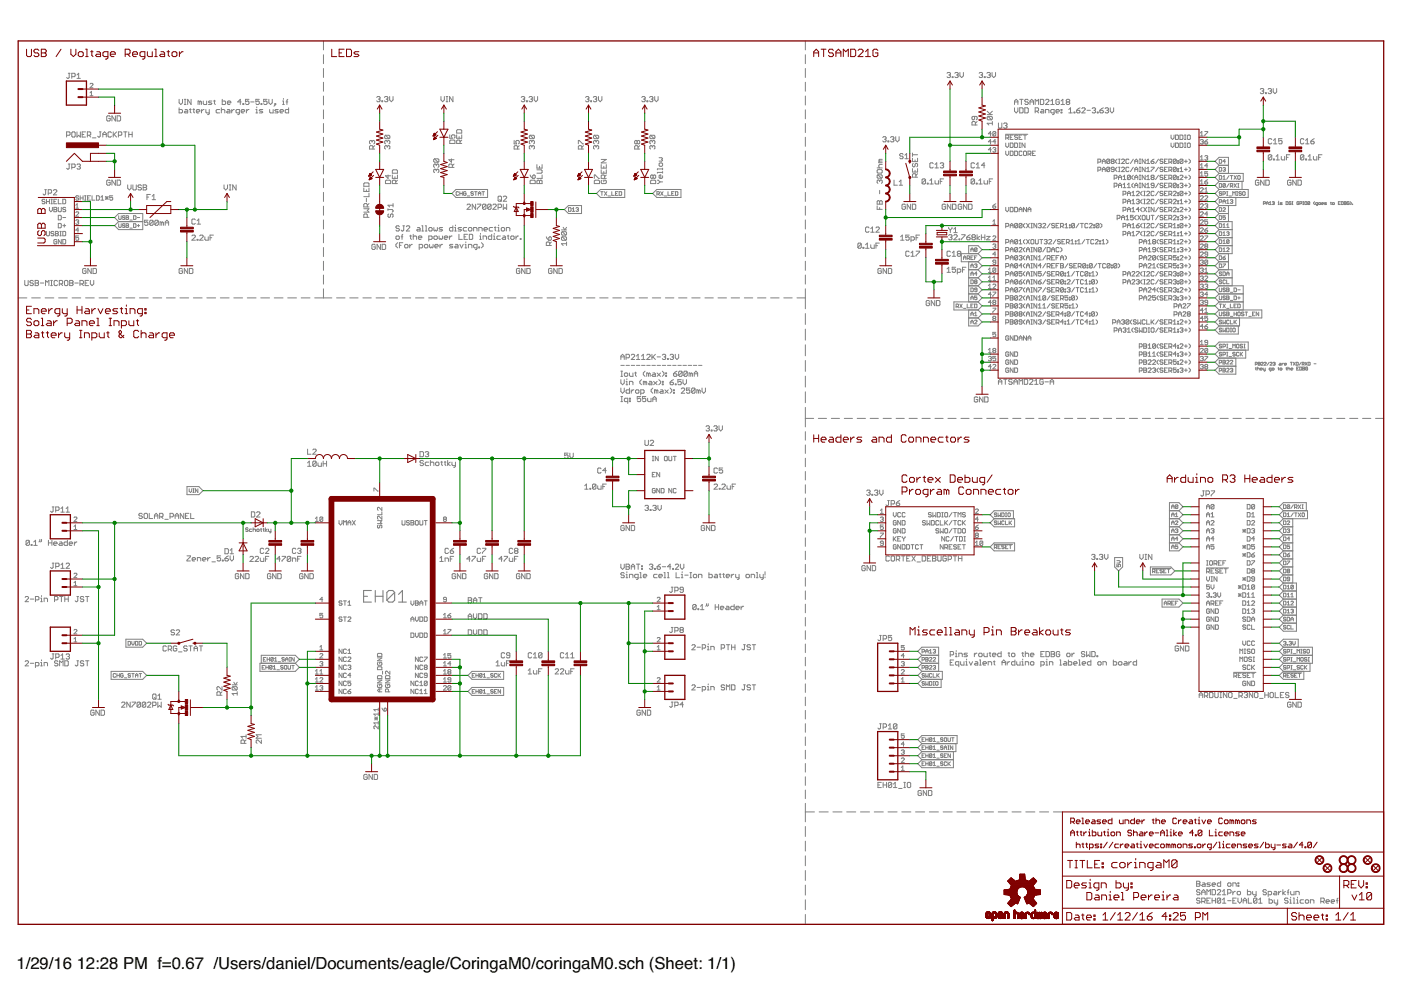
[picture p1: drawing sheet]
<svg xmlns="http://www.w3.org/2000/svg" width="297mm" height="210mm" viewBox="0 0 297 210" stroke-linecap="round" stroke-linejoin="round" font-family="sans-serif">
<defs><g id="words">
<g font-size="3.5">
<text x="3.5" y="205.4">1/29/16</text>
<text x="16.3" y="205.4">12:28 PM f=0.67 /Users/daniel/Documents/eagle/CoringaM0/coringaM0.sch (Sheet: 1/1)</text>
</g>
</g></defs>
<g fill="none" stroke="#808080" stroke-width=".21">
<path d="M14.5 15.5h.4M14.7 15.5v.9l-.2 .2-.4-.2M15.2 16.3h.6l.1-.2v-.4l-.1-.2h-.6v1.1M16.3 16.6h.7M16.3 15.9l.4-.4v1.1M19.1 17.8l.1-.1 .5 .1-.6 .8h.6M19.1 19.7l.3-.3v.9M68.6 8.7v1.9M68.6 11.6v1.9M68.6 14.5v1.9M68.6 17.4v1.9M170.8 8.7v1.9"/>
<path d="M170.8 11.6v1.9M170.8 14.5v1.9M170.8 17.4v1.9M200.8 15.5l.2-.1h.3l.2 .1-.2 .4M201.1 15.9h.2M201.3 15.9l.2 .2-.2 .3h-.3l-.2-.1M201.9 16.3h.2v.1h-.2zM202.4 15.5l.2-.1h.4l.2 .1-.2 .4M202.8 15.9h.2M203 15.9l.2 .2-.2 .3h-.4l-.2-.1M203.5 15.4v.7l.4 .3 .4-.3v-.7M207.6 15.5l.2-.1h.3l.2 .1-.2 .4"/>
<path d="M208 15.9h.1M208.1 15.9l.2 .2-.2 .3h-.3l-.2-.1M208.7 16.3h.2v.1h-.2zM209.2 15.5l.6-.1 .2 .1-.2 .4M209.6 15.9h.2M209.8 15.9l.2 .2-.2 .3-.6-.1M210.3 15.4v.7l.4 .3 .4-.3v-.7M267.2 18.9l.2-.1h.4l.1 .1-.1 .4M267.6 19.3h.2M267.8 19.3l.1 .2-.1 .4h-.4l-.2-.2M268.3 19.7h.2v.2h-.2zM268.9 18.9l.1-.1h.4l.2 .1-.2 .4"/>
<path d="M269.2 19.3h.2M269.4 19.3l.2 .2-.2 .4h-.4l-.1-.2M269.9 18.8v.7l.4 .4 .4-.4v-.7M14.1 28.7h.6l.2-.2v-.3l-.2-.2h-.6v1.1M14.5 34.8h.4M14.7 34.8v.9l-.2 .2-.4-.2M15.2 28.2l.2-.2h.4l.1 .2v.7l-.1 .2h-.4l-.2-.2zM15.2 35.5h.6l.1-.2v-.4l-.1-.1h-.6v1.1M16.3 28v1.1l.4-.4 .3 .4v-1.1M16.3 34.9l.2-.1h.4l.1 .1-.1 .4M16.7 35.3h.2M16.9 35.3l.1 .2-.1 .4h-.4l-.2-.2"/>
<path d="M17.4 28.5h.4M18.1 28h-.7v1.1h.7M18.5 28.7h.5l.2-.2v-.3l-.2-.2h-.5v1.1M18.9 28.7l.3 .4M19.1 20.3h.6M19.6 29.2h.7M21.1 28h.3M21.3 28v.9l-.2 .2-.4-.2M21.8 28.5h.7M21.8 29.1v-.8l.4-.3 .3 .3v.8M23.4 38.4l-.2-.2-.6 .2v.7l.2 .2 .6-.2v-.4h-.4M23.4 24.7l-.2-.1h-.4l-.2 .1v.8l.2 .2h.4l.2-.2v-.4h-.4"/>
<path d="M23.6 28.2l-.1-.2h-.4l-.2 .2v.7l.2 .2h.4l.1-.2M24 28v1.1M24.2 28.5l.5 .6M24.5 24.6v1.1l-.8-1.1v1.1M24.5 38.2v1.1l-.8-1.1v1.1M24.7 28l-.7 .7M24.8 38.2h.6l.2 .2v.7l-.2 .2h-.6zM24.8 24.6h.6l.2 .1v.8l-.2 .2h-.6zM25.1 28.7h.6l.1-.2-.1-.5h-.6v1.1M26.2 28h.7M26.6 28v1.1M27.1 39.2v.7l.3 .4 .4-.4v-.7"/>
<path d="M27.3 28.5h.7M27.3 28v1.1M28 28v1.1M28.2 39.2v.9l.1 .2 .6-.2v-.9M30 39.4l-.2-.2h-.4l-.1 .4 .1 .2h.4l.2 .3-.2 .2-.5-.2M30.4 39.2h.5l.2 .2-.2 .4 .2 .3-.2 .2h-.5zM30.4 39.8h.5M38 21.1v.7l.3 .4 .4-.4v-.7M38 22.9v1h.5l.2-.1v-.4l-.2-.2h-.5M39.1 22.2h.3M39.1 21.1h.3M39.2 21.1v1.1"/>
<path d="M39.2 23.2l.6 .2v.5h-.6l-.1-.1 .1-.2h.6M40.2 23.2h.3M40.3 23v.8l.2 .1M40.5 21.1v1.1l-.7-1.1v1.1M40.9 23.2h.4M41.1 23v.8l.2 .1M41.6 23.6h.8l-.2-.4h-.4l-.2 .2v.4l.2 .1h.4M42.4 21.6l-.4-.2v.8M42.4 21.6v.6M42.4 21.6l.1-.2 .2 .2v.6M42.7 23.2v.7M43.1 21.4v.6l.2 .2h.5v-.8"/>
<path d="M43.3 23.2l-.6 .4M43.6 23.2v.6l.2 .1h.6M44.4 23.2v.9l-.4 .2M44.9 21.4h-.5l-.2 .2 .2 .2 .5 .2-.2 .2h-.5M45.3 21.4h.4M45.5 21.3v.7l.2 .2M46.6 23.2h-.6l-.2 .2v.4l.2 .1h.6M46.9 23.4l.6-.2 .2 .2v.5M46.9 22.9v1M47.1 21.1v1.1h.6l.1-.6-.1-.2h-.6M47.5 39.2v.7l.4 .4 .3-.4v-.7M48.2 21.8h.7l-.2-.4h-.3l-.2 .2 .2 .6h.3"/>
<path d="M48.2 23.2h.4l.1 .2v.5h-.5l-.2-.1 .2-.2h.5M48.6 39.2h.4M48.8 39.2v1.1M49.1 23.2v.7M49.7 23.2l-.6 .4M50.1 39.2v1.1l-.8-1.1v1.1M50.8 23.9h-.6l-.2-.1v-.4l.2-.2h.6v.9l-.4 .2M51.1 21.6h-.7l.5-.5v1.1M51.1 23.6h.8l-.2-.4-.6 .2v.4l.6 .1M51.5 22h.2v.2h-.2zM52.2 23.2v.7M52.8 21.1h-.8v.5l.6-.2 .2 .2v.4l-.2 .2h-.4l-.2-.2"/>
<path d="M52.8 23.2l-.6 .4M53.1 21.6h.8M54.3 23.9h.3M54.3 23.2h.1v.7M54.4 22.7v.2M55 21.1h-.7v.5l.3-.2 .4 .2-.2 .6h-.4l-.1-.2M55.4 22h.1v.2h-.1zM55.7 23.2h-.5l-.2 .2 .7 .4-.2 .1h-.5M56.6 21.1h-.7v.5l.4-.2 .3 .2v.4l-.2 .2h-.3l-.2-.2M57 21.1v.7l.4 .4 .3-.4v-.7M57.2 23.2v.6l.2 .1h.5v-.7M58.3 22h.2v.2h-.2z"/>
<path d="M58.5 22.2l-.4 .3M59 23.2h-.5l-.2 .2 .7 .4-.2 .1h-.5M59.4 23.6h.7l-.2-.4-.5 .2v.4l.5 .1M59.9 22.2h.4M59.9 21.4h.2v.8M60.1 20.9v.2M60.6 21.6h.4M61 21.1l-.2 .2v.9M61.2 22.9v1h-.6l-.1-.1v-.4l.1-.2h.6M68.6 20.4v1.9M68.6 23.3v1.9M68.6 26.2v1.9"/>
<path d="M68.6 29.1v1.9M68.6 32v2M68.6 34.9v2M68.6 37.9v1.9M77.1 38.9l.2-.1h.7l.2 .1v.6h-1.1zM77.1 39.9v.7h1.1v-.7M78.9 30l-.2-.2-.4 .2v.3l.2 .2M78.9 30l.2-.2 .3 .2v.3l-.2 .2M78.9 30v.1M79.1 31.6v-.5l-.2-.2-.6 .2v.5h1.1M79.4 30.9l-.3 .3M79.9 20.7l.2-.2h.3l.2 .2-.2 .3"/>
<path d="M80.2 21h.2M80.4 21l.2 .2-.2 .4h-.3l-.2-.2M81 21.4h.1v.2h-.1zM81.5 20.7l.2-.2h.4l.1 .2-.1 .3M81.7 38.4l.2-.2h.7l.2 .2v.5h-1.1zM81.7 28.7l-.1 .2v.3l.1 .2h.8M81.7 28.7h.8l.2 .2v.3l-.2 .2M81.7 28.7l.8 .7M81.9 21h.2M82.1 21l.1 .2-.1 .4h-.4l-.2-.2M82.1 31.1l-.2-.2-.3 .2v.3l.1 .2M82.1 30l-.2-.2-.3 .2v.3l.1 .2"/>
<path d="M82.1 31.1l.2-.2 .4 .2v.3l-.2 .2M82.1 30v.1M82.1 31.1v.1M82.1 30l.2-.2 .4 .2v.3l-.2 .2M82.3 37.1v.7l-.6-.5h1.1M82.6 20.5v.7l.4 .4 .3-.4v-.7M83.2 37.1v.7h1.1v-.7M83.4 36h.7l.2 .2v.5h-1.1v-.5zM83.7 37.5v.3M83.9 38.9v-.5l-.2-.2h-.3l-.2 .2v.5h1.1M84.3 38.2l-.4 .4M92.1 33.7l.8 .7"/>
<path d="M92.1 33.7h.8l.1 .2v.3l-.1 .2M92.1 33.7l-.2 .2v.3l.2 .2h.8M92.5 35l.2-.2 .3 .2v.3l-.1 .2M92.5 36l-.2-.1-.4 .1v.4l.2 .2M92.5 35l-.2-.2-.4 .2v.3l.2 .2M92.5 36l.2-.1 .3 .1v.4l-.1 .2M92.5 35v.1M92.5 36v.2M93.5 20.5v.7l.4 .4 .3-.4v-.7M94.6 20.5h.4M94.6 21.6h.4M94.8 20.5v1.1"/>
<path d="M95.4 29.9l.1-.2h.8l.2 .2v.5h-1.1zM95.4 28.6v.7h.5l-.2-.3 .2-.4 .6 .2v.3l-.2 .2M95.7 33.7v.7l-.5-.5h1.1M95.9 35.5v-.5l-.2-.2h-.3l-.2 .2v.5h1.1M96 20.5v1.1l-.7-1.1v1.1M96.3 34.8l-.4 .3M96.8 28.6v.7h1.1v-.7M97 27.5h.7l.2 .2v.5h-1.1v-.5zM97.3 29v.3M97.5 30.4v-.5l-.2-.2h-.3l-.2 .2v.5h1.1M97.9 29.7l-.4 .4M109 29.8v.7h.5l-.1-.4 .1-.3h.4l.2 .2v.3l-.2 .2"/>
<path d="M109.7 31.6v-.5l-.5-.2-.2 .2v.5h1.1M110.1 30.9l-.4 .3M110.5 20.7l.2-.2h.4l.2 .2-.2 .3M110.9 21h.2M111.1 21l.2 .2-.2 .4h-.4l-.2-.2M111.6 21.4h.2v.2h-.2zM112.2 20.7l.2-.2h.3l.2 .2-.2 .3M112.4 38.4l.2-.2h.7l.2 .2v.5h-1.1zM112.4 28.7l-.2 .2v.3l.2 .2h.7M112.4 28.7h.7l.2 .2v.3l-.2 .2M112.4 28.7l.7 .7M112.4 37.1l.5 .7"/>
<path d="M112.5 21h.2M112.7 21l.2 .2-.2 .4h-.3l-.2-.2M112.8 31.1l-.2-.2-.4 .2v.3l.2 .2M112.8 31.1l.1-.2 .4 .2v.3l-.2 .2M112.8 30l-.2-.2-.4 .2v.3l.2 .2M112.8 30l.1-.2 .4 .2v.3l-.2 .2M112.8 30v.1M112.8 31.1v.1M112.9 37.3l.2-.2 .4 .2v.4l-.2 .1h-.4zM113.3 20.5v.7l.3 .4 .4-.4v-.7M113.8 34.9v.7h1.1v-.7M113.8 38.4l.2-.2 .4 .2 .3-.2 .2 .2v.5h-1.1z"/>
<path d="M113.8 36h.9l.2 .2v.4l-.2 .1h-.9M114.4 35.3v.3M114.4 38.4v.5M114.9 37.1v.7h-1.1M122.6 30.5v-.7l1.1 .7M123.4 31.6v-.5l-.2-.2-.6 .2v.5h1.1M123.7 30.9l-.3 .3M124.1 20.7l.2-.2h.4l.2 .2-.2 .3M124.5 21h.2M124.7 21l.2 .2-.2 .4h-.4l-.2-.2M125.2 21.4h.2v.2h-.2zM125.8 20.7l.2-.2h.3l.2 .2-.2 .3"/>
<path d="M126 38.4l.2-.2h.7l.2 .2v.5h-1.1zM126 37.8v-.7l1.1 .7M126 28.7l-.2 .2v.3l.2 .2h.7M126 28.7h.7l.2 .2v.3l-.2 .2M126 28.7l.7 .7M126.2 21h.1M126.3 21l.2 .2-.2 .4h-.3l-.2-.2M126.4 31.1l-.2-.2-.4 .2v.3l.2 .2M126.4 31.1l.2-.2 .3 .2v.3l-.2 .2M126.4 30l-.2-.2-.4 .2v.3l.2 .2M126.4 30l.2-.2 .3 .2v.3l-.2 .2M126.4 30v.1"/>
<path d="M126.4 31.1v.1M126.9 20.5v.7l.4 .4 .3-.4v-.7M127.5 34.9v.7h1v-.7M127.5 36v.7h1v-.7M127.5 33.8h1l-1 .7h1M127.6 38.2l-.1 .2v.4l.1 .1h.8l.1-.1v-.4l-.1-.2h-.4v.4M128 35.3v.3M128 36.4v.3M128.2 37.8v-.5l-.2-.2h-.4l-.1 .2v.5h1M128.5 37.1l-.3 .4M135.1 30l-.2-.2-.3 .2v.3l.1 .2 .4-.2M135.1 30l.2-.2 .3 .2v.3l-.1 .2-.4-.2"/>
<path d="M135.1 30v.3M135.3 31.6v-.5l-.2-.2h-.4l-.1 .2v.5h1M135.6 30.9l-.3 .3M136.1 20.7l.1-.2h.4l.2 .2-.2 .3M136.4 21h.2M136.6 21l.2 .2-.2 .4h-.4l-.1-.2M137.2 21.4h.2v.2h-.2zM137.7 20.7l.2-.2h.4l.1 .2-.1 .3M137.9 28.7l-.1 .2v.3l.1 .2h.8M137.9 28.7h.8l.2 .2v.3l-.2 .2M137.9 28.7l.8 .7M138.1 21h.2"/>
<path d="M138.1 38.2h.8l.1 .2v.5h-1.1v-.5zM138.3 21l.1 .2-.1 .4h-.4l-.2-.2M138.3 31.1l-.2-.2-.3 .2v.3l.1 .2M138.3 31.1l.2-.2 .4 .2v.3l-.2 .2M138.3 30l-.2-.2-.3 .2v.3l.1 .2M138.3 30l.2-.2 .4 .2v.3l-.2 .2M138.3 30v.1M138.3 31.1v.1M138.5 37.3l-.2-.2-.4 .2v.4l.2 .1 .4-.1M138.5 37.3l.2-.2 .3 .2v.4l-.1 .1-.4-.1M138.5 37.3v.4M138.8 20.5v.7l.4 .4 .3-.4v-.7"/>
<path d="M139.4 38.2l.5 .4M139.7 33.4h.6l.2 .2-.2 .2 .2 .2-.2 .2h-.6M139.9 38.6l-.5 .3M139.9 34.5h.4l.2 .2v.4l-.2 .2-.6-.2v-.4zM139.9 38.6h.6M140.5 37.3v.4l-.2 .1-.6-.1v-.4l.4-.2v.7M140.5 35.6v.4M140.5 36.4v.3M140.5 35.8h-1.1v.2M140.5 36.6h-1.1v.1M170.8 20.4v1.9M170.8 23.3v1.9"/>
<path d="M170.8 26.2v1.9M170.8 29.1v1.9M170.8 32v2M170.8 34.9v2M170.8 37.9v1.9M186 35.6h1M186.1 36h.8l.1 .5-.1 .2h-.8l-.1-.2zM186.1 37.1l-.1 .2v.3l.1 .2h.8M186.1 37.1h.8l.1 .2v.3l-.1 .2M186.1 37.1l.8 .7M186.5 38.4l-.2-.2-.3 .2v.3l.1 .2M186.5 38.4v.1"/>
<path d="M186.5 38.4l.2-.2 .3 .2v.3l-.1 .2M186.5 34.1l-.2 .4h.7M186.5 34.1h.5M187 34.9h-.5l-.2 .2 .2 .5M187 33.8h-.5l-.2 .2 .2 .1M187.2 29.2l.1-.2h.4l.2 .2-.2 .3M187.5 29.5h.2M187.7 29.5l.2 .2-.2 .4h-.4l-.1-.2M188.3 29.9h.1v.2h-.1zM188.8 29.2l.2-.2h.4l.1 .2-.1 .3M189.2 29.5h.2M189.4 29.5l.1 .2-.1 .4h-.4l-.2-.2"/>
<path d="M189.5 38.2v1.1h.8M189.9 29v.7l.4 .4 .3-.4v-.7M190.6 38.5l.4-.3v1.1M190.6 39.3h.8M191.5 32.7l-.2-.1h-.4l-.1 .1 .1 .4h.4l.2 .2-.2 .4h-.4l-.1-.2M191.9 33.7h.7M191.9 32.9l.3-.3v1.1M193.5 32.8h1M193.5 32.4v.8M193.5 33.5v.8h1v-.8M193.5 35.8v.7h1v-.7M193.6 34.6l-.1 .2 .1 .6 .4-.2v-.4l.2-.2 .3 .2-.1 .6"/>
<path d="M194 33.9v.4M194 36.1v.4M194.2 37.6v-.6l-.2-.2h-.4l-.1 .2v.6h1M194.5 36.8l-.3 .4M196.2 38.1l-.2-.2-.5 .2v.7M196.2 38.1v.7l-.2 .2-.5-.2M196.2 38.1l-.7 .7M196.6 38.8h.2v.2h-.2zM197.1 39h.8M197.1 38.3l.4-.4v1.1M197.9 34.7l-.2-.2-.6 .2v.7l.2 .2h.4l.2-.2M198.2 38.3v.5l.2 .2h.6v-.7"/>
<path d="M198.2 35.6h.8M198.2 34.9l.4-.4v1.1M199.3 38.5h.4M199.3 34.7l.2-.2h.4l.2 .2-.2 .4M199.7 35.1h.2M199.9 35.1l.2 .1-.2 .4h-.4l-.2-.2M200.1 37.9h-.8v1.1M206.6 24.7v.5l-.2 .2-.3-.2v-.4l.2-.1h.7l.2 .1v.4l-.2 .2M206.6 38.1v.7l-.2 .2-.5-.2M206.6 38.1l-.2-.2-.5 .2v.7M206.6 34.7l-.2-.2-.5 .2v.7l.2 .2 .5-.2M206.6 38.1l-.7 .7"/>
<path d="M206.8 26.5v-.5l-.2-.2h-.3l-.2 .2v.5h1.1M207 38.8h.2v.2h-.2zM207 35.6h.7M207 34.9l.3-.4v1.1M207.2 25.8l-.4 .3M207.5 39h.8M207.5 38.3l.4-.4v1.1M208.6 38.3v.5l.2 .2h.6v-.7M208.8 35.1h-.7l.5-.6v1.1M209.3 24.3h1.1M209.3 23.6l.7 .7M209.5 24.7l-.2 .1v.4l.2 .2h.7"/>
<path d="M209.5 24.7h.7l.2 .1v.4l-.2 .2M209.5 24.7l.7 .7M209.7 38.5h.4M210.2 30.1h-.7l.5-.5v.9M210.2 28.4h-.7l.5-.5v.9M210.2 31.7h-.7l.5-.4v.9M210.4 26.1h-1.1l.4 .4M210.4 25.8v.7M210.4 23.6l-.6 .5M210.5 37.9h-.8v1.1M210.5 31.5l.2-.2h.3l.1 .2-.1 .2M210.8 31.7h.2"/>
<path d="M211 31.7l.1 .2-.1 .3h-.3l-.2-.1M211.1 30.1h-.6l.5-.5v.9M211.1 28l-.1-.1h-.3l-.2 .1v.7M211.1 28v.7l-.1 .1h-.3l-.2-.1M211.1 28l-.6 .7M211.7 26.1v.9l.2 .2h.3l.2-.2v-.9M212.8 26.3l.2-.2h.3l.2 .2-.2 .3M213.1 26.6h.2M213.2 28.5h4.7M213.2 29.3h.5l.2-.2v-.3l-.7-.2v1M213.2 30.3v.7l.4 .3 .3-.3v-.7M213.2 32v.7l.4 .3 .3-.3v-.7"/>
<path d="M213.3 26.6l.2 .2-.2 .4h-.3l-.2-.2M213.6 29.3l.3 .3M214.2 30.3h.5l.1 .2v.6l-.1 .2h-.5zM214.2 32h.5l.1 .2v.6l-.1 .2h-.5zM214.2 29.1h.3M214.8 28.6h-.6v1h.6M215.1 21.6h.7M215.1 22.2v-.8l.4-.3 .3 .3v.8M215.1 22.9v.7l.4 .3 .3-.3v-.7M215.1 30.3h.5l.2 .2v.6l-.2 .2h-.5zM215.1 32l.7 .2v.6l-.2 .2h-.5zM215.8 28.8l-.2-.2-.5 .2 .2 .3 .5 .2-.2 .3-.5-.2"/>
<path d="M216.1 31.3h.3M216.1 30.3h.3M216.1 29.1h.3M216.2 21.1h.7M216.2 22.9h.5l.2 .1v.8l-.2 .1h-.5zM216.2 30.3v1M216.6 21.1v1.1M216.7 32.2l-.2-.2-.4 .2v.6l.1 .2 .5-.2M216.7 28.6h-.6v1h.6M217 32.2l.2-.2 .4 .2v.6l-.1 .2-.5-.2zM217 28.6h.6M217.3 22.9h.5l.2 .1v.8l-.2 .1h-.5z"/>
<path d="M217.3 30.3v1l-.6-1v1M217.3 28.6v1M218 32.7h.4l.2-.2-.2-.5h-.4v1M218 21.3l-.2-.2h-.3l-.2 .2 .2 .3h.3l.2 .2-.2 .4h-.3l-.2-.2M218.2 32.7l.4 .3M218.4 21.6h.7M218.4 22.2v-.8l.3-.3 .4 .3v.8M218.9 32.5h.3M219.5 23.6h.5l.2-.6-.2-.1h-.5v1M219.5 22.2v-1.1l.3 .3 .4-.3v1.1M219.5 32h-.6v1h.6M219.8 23.6l.4 .3"/>
<path d="M220.6 21.1h.5l.2 .2v.7l-.2 .2h-.5zM220.8 23.2h.3l.2 .2v.5h-.5l-.2-.1 .2-.2h.5M221.7 21.3l.1-.2h.4l.2 .2-.7 .9h.7M221.7 23.9v-.7h.5l.2 .2v.5M222.8 22.2h.7M222.8 21.4l.3-.3v1.1M223.5 23.9h-.6l-.1-.1v-.4l.1-.2h.6v.9l-.4 .2M223.9 23.6h.7l-.2-.4h-.4l-.1 .2v.4l.1 .1h.4M224.6 21.3l-.2-.2h-.4l-.1 .2v.7l.1 .2h.4l.2-.2v-.4h-.4M225 22.2h.7M225 23.8h.1v.1h-.1zM225 23.2h.1v.2h-.1z"/>
<path d="M225 21.4l.3-.3v1.1M226.3 21.6l-.2 .2 .2 .4h.3l.2-.2-.2-.4M226.3 21.6l-.2-.2 .2-.3h.3l.2 .2-.2 .3M226.3 21.6h.3M226.6 23.9h.8M226.6 23.2l.4-.3v1M227.7 23.8h.2v.1h-.2zM228.3 23.4h.5l.2 .4-.2 .1h-.3l-.2-.1zM229 22.9l-.7 .5M229.4 23l.1-.1h.4l.2 .1v.2l-.7 .7h.7M230.5 23.4h.7M231.6 23l.1-.1h.4l.2 .1-.2 .4"/>
<path d="M231.9 23.4h.2M232.1 23.4l.2 .2-.2 .3h-.4l-.1-.1M232.6 23.8h.2v.1h-.2zM232.8 34.4h.4l.2-.2-.2-.5h-.4v1M232.8 36.1h.4l.2-.5-.2-.1h-.4v.9M233.2 23.4h.5l.2 .4-.5 .1-.2-.1zM233.7 35.9h.6M233.7 34.2h.6M233.7 34.7v-.6l.3-.4 .3 .4v.6M233.7 36.4v-.6l.3-.3 .3 .3v.6M233.9 22.9l-.7 .5M234.3 23l.5-.1 .2 .1-.2 .4"/>
<path d="M234.7 23.4h.1M234.8 23.4l.2 .2-.2 .3-.5-.1M235.3 33.9v.6l-.2 .2-.4-.2M235.3 33.9l-.2-.2-.4 .2v.6M235.3 35.6l-.6 .6M235.3 35.6l-.5-.1-.1 .1v.6M235.3 35.6v.6l-.2 .2h-.3l-.1-.2M235.3 33.9l-.6 .6M235.4 22.9v.7l.4 .3 .3-.3v-.7M235.8 34.2l-.2-.1 .2-.4 .4 .2-.1 .3M235.8 34.2h.3M235.8 34.2l-.2 .2 .2 .3 .4-.2-.1-.3"/>
<path d="M236.2 39.5h.5l.1-.2-.1-.5h-.5v1M236.2 37.8h.5l.1-.2-.1-.5h-.5v1M236.2 35.9h-.4l-.2-.1 .2-.3 .4 .1v.6l-.1 .2-.5-.2M236.8 35.5l-.3 .3v.3l.3 .3M236.8 33.7l-.3 .4v.3l.3 .3M237.2 38.1v-.6l.3-.4 .3 .4v.6M237.2 39.8v-.6l.3-.4 .3 .4v.6M237.2 33.7h.3M237.2 34.7h.3M237.2 37.6h.6M237.2 35.5h.3M237.2 36.4h.3"/>
<path d="M237.2 39.3h.6M237.3 33.7v1M237.3 35.5v.9M237.8 33.9l.1-.2 .5 .2v.2l-.6 .6h.6M237.8 35.6l.1-.1 .5 .1-.6 .8h.6M238.1 39.2l.3-.4v1M238.1 37.5l.3-.4v1M238.1 38.1h.6M238.1 39.8h.6M239 39.8h.7M239 39.2l.4-.4v1M239.4 33.9l-.2-.2-.5 .2v.6l.2 .2 .5-.2"/>
<path d="M239.4 35.6l-.2-.1-.5 .1v.6l.2 .2h.3l.2-.2M239.7 37.3l-.2-.2-.5 .2v.6M239.7 37.3v.6l-.2 .2-.5-.2M239.7 37.3l-.7 .6M240.3 37.1l-.3 .4v.3l.3 .3M240.3 33.7l-.6 1M240.3 38.8l-.3 .4v.3l.3 .3M240.3 35.5l-.6 .9M240.6 35.9h.6M240.6 34.2h.6M240.6 34.7v-.6l.3-.4 .3 .4v.6M240.6 39.8v-.6l.3-.4 .3 .4v.6"/>
<path d="M240.6 36.4v-.6l.3-.3 .3 .3v.6M240.6 38.1v-.6l.3-.4 .3 .4v.6M240.6 37.6h.6M240.6 39.3h.6M241.6 38.8h.3M241.6 33.7h.3M241.6 34.7h.3M241.6 37.1h.3M241.6 38.1h.3M241.6 35.5h.3M241.6 36.4h.3M241.6 39.8h.3"/>
<path d="M241.7 33.7v1M241.7 35.5v.9M241.7 37.1v1M241.7 38.8v1M242.8 33.7v1l-.6-1v1M242.8 35.5v.9l-.6-.9v.9M242.8 37.1v1l-.6-1v1M242.8 38.8v1l-.6-1v1M243.1 34.7h.6M243.1 34.1l.3-.4v1M243.1 35.8l.3-.3v.9M243.1 37.5l.3-.4v1"/>
<path d="M243.1 39.2l.3-.4v1M243.1 38.1h.6M243.1 36.4h.6M243.1 39.8h.6M244.1 34.2h.4l.2 .3-.5 .2-.1-.2zM244.1 35.5h.6l-.6 .9M244.2 37.6l-.1-.1 .1-.4 .5 .2-.2 .3M244.2 37.6l-.1 .2 .1 .3 .5-.2-.2-.3M244.2 37.6h.3M244.7 39.3h-.5l-.1-.1 .1-.4h.3l.2 .2v.6l-.2 .2-.4-.2M244.7 33.7l-.6 .5M245.6 33.7l-.6 1"/>
<path d="M245.6 37.1l-.6 1M245.6 35.5l-.6 .9M245.6 38.8l-.6 1M246.6 39l-.5-.2-.2 .4 .5 .1 .2 .3-.2 .2-.5-.2M246.6 35.6l-.2-.1-.5 .1 .2 .3 .5 .2-.2 .3-.5-.2M246.6 33.9l-.2-.2-.5 .2 .2 .3 .5 .2-.2 .3-.5-.2M246.6 37.3l-.2-.2-.5 .2 .2 .3 .5 .2-.2 .3-.5-.2M246.9 35.9h.3M246.9 34.2h.3M246.9 37.6h.3M246.9 39.3h.3M247.5 38.8h-.6v1h.6"/>
<path d="M247.5 33.7h-.6v1h.6M247.5 35.5h-.6v.9h.6M247.5 37.1h-.6v1h.6M247.8 39.5l.7-.2-.2-.5h-.5v1M247.8 37.8h.5l.2-.5-.7-.2v1M247.8 34.4h.5l.2-.5-.7-.2v1M247.8 36.1h.5l.2-.2v-.3l-.7-.1v.9M248.1 34.4l.4 .3M248.1 37.8l.4 .3M248.1 36.1l.4 .3M248.1 39.5l.4 .3M248.3 28.6v.7l.3 .3 .3-.3v-.7"/>
<path d="M248.3 30.3v.7l.3 .3 .3-.3v-.7M249.2 28.6h.5l.2 .2v.6l-.2 .2h-.5zM249.2 30.3h.5l.2 .2v.6l-.2 .2h-.5zM249.4 39l-.2-.2h-.3l-.1 .2v.6M249.4 33.9l-.2-.2-.4 .2v.6M249.4 33.9v.6l-.2 .2-.4-.2M249.4 35.6l-.5-.1-.1 .1v.6M249.4 37.3l-.2-.2-.4 .2v.6M249.4 35.6v.6l-.2 .2h-.3l-.1-.2M249.4 37.3v.6l-.2 .2-.4-.2M249.4 39v.6l-.2 .2h-.3l-.1-.2M249.4 33.9l-.6 .6"/>
<path d="M249.4 37.3l-.6 .6M249.4 35.6l-.6 .6M249.4 39l-.6 .6M249.7 37.9l.2 .2zM249.7 35.8h.2v.1h-.2zM249.7 34.5l.2 .2zM249.7 34.1l.2 .1zM249.7 36.2h.2v.2h-.2zM249.7 37.5l.2 .1zM249.7 39.2h.2v.1h-.2zM249.7 39.6h.2v.2h-.2zM250.2 39l.4-.2 .2 .2-.2 .3"/>
<path d="M250.2 28.6l.6 .2v.6l-.2 .2h-.4zM250.2 37.3l.1-.2 .5 .2v.2l-.6 .6h.6M250.2 30.3h.4l.2 .2v.6l-.2 .2h-.4zM250.2 36.4h.6M250.2 35.8l.3-.3v.9M250.5 39.3h.1M250.6 39.3l.2 .2-.2 .3-.4-.2M250.8 33.9l-.2-.2-.4 .2v.6M250.8 33.9v.6l-.2 .2-.4-.2M250.8 33.9l-.6 .6M251.1 35.9h.6M251.1 34.2h.6"/>
<path d="M251.1 37.6h.6M251.1 39.3h.6M251.1 29.6h.3M251.1 28.6h.3M251.1 31.3h.3M251.1 30.3h.3M251.3 28.6v1M251.3 30.3v1M251.4 33.9v.6M251.4 35.6v.6M251.4 37.3v.6M251.4 39v.6"/>
<path d="M251.7 28.8l.2-.2 .5 .2v.6l-.2 .2-.5-.2zM251.9 30.3h.3l.2 .2v.6l-.2 .2-.5-.2v-.6zM252.1 33.7l.3 .4v.3l-.3 .3M252.1 35.5l.3 .3v.3l-.3 .3M252.1 37.1l.3 .4v.3l-.3 .3M252.1 38.8l.3 .4v.3l-.3 .3M254.5 28.2l.3-.3v.9M254.5 33.3l.3-.3v.9M254.5 35l.3-.3v.9M254.5 36.7l.3-.3v.9M254.5 38.4l.3-.3v.9M254.5 39h.6"/>
<path d="M254.5 33.9h.6M254.5 35.6h.6M254.5 37.3h.6M254.5 40l.2-.2 .4 .2-.6 .7h.6M254.5 29.7l.5-.1 .1 .1-.1 .4M254.5 28.8h.6M254.8 30.1h.2M255 30.1l.1 .1-.1 .3-.5-.1M255.4 30.1h.5l.2 .3-.5 .1zM255.4 38.6h.5l.2 .3-.5 .1zM255.4 27.9h.7l-.7 .9M255.4 33.1l.5-.1 .2 .1-.2 .4"/>
<path d="M255.7 33.5h.2M255.9 33.5l.2 .1-.2 .3-.5-.1M256.1 35.2h-.7l.5-.5v.9M256.1 36.4h-.7v.5l.3-.2 .4 .2-.2 .4-.5-.1M256.1 38.1l-.7 .5M256.1 29.6l-.7 .5M258.5 36.8h5.1v1.7h-5.1M258.5 35.1l-.9-.9 .9-.8h2v3.4M258.5 38.5l-.9 .8 .9 .9M258.5 35.1l-.9 .8 .9 .9M258.5 36.8l-.9 .8 .9 .9M258.5 35.1h2"/>
<path d="M258.5 38.9l.5 .2-.1 .6h-.4zM258.5 33.8l.5 .2-.1 .6h-.4zM258.5 35.5l.5 .1-.1 .7h-.4zM258.5 37.2l.5 .2-.1 .6h-.4zM259.3 37.5l.2-.3v.8M259.3 35.6l.4-.1 .1 .1-.1 .3M259.3 38h.5M259.5 35.9h.2M259.7 35.9l.1 .1-.1 .3-.4-.1M259.8 39.1l-.1-.2-.4 .2v.5M259.8 34.2h-.5l.4-.4v.8M259.8 39.1v.5l-.1 .1-.4-.1"/>
<path d="M259.8 39.1l-.5 .5M260.6 37.2l-.5 .8M260.6 38.9l-.5 .8M260.9 39.5l.5-.2-.2-.4h-.3v.8M260.9 37.2h.5M261.1 39.5l.3 .2M261.1 37.2v.8M261.6 37.2l.5 .8M261.6 38.9l.5 .8M262.1 37.2l-.5 .8M262.1 38.9l-.5 .8M262.4 38.9h.3"/>
<path d="M262.4 37.4l.2-.2 .4 .2v.5l-.2 .1-.4-.1zM262.4 39.7h.3M262.6 38.9v.8M263.3 38.5v1.7M266.9 38.4l-.2-.2-.5 .2v.7l.2 .2 .5-.2v-.4h-.3M268 38.2v1.1l-.7-1.1v1.1M268.4 38.2h.5l.2 .2v.7l-.2 .2h-.5zM269.6 29.6l-.1-.2h-.4l-.2 .2v.7l.2 .2h.4l.1-.2M269.6 33l-.1-.2h-.4l-.2 .2v.7M269.6 33v.7l-.1 .2h-.4l-.2-.2M269.6 33l-.7 .7M270 33.7h.2v.2h-.2z"/>
<path d="M270 29.8l.4-.4v1.1M270 30.5h.7M270.6 33.2l.3-.4v1.1M270.6 33.9h.7M271.7 33.2v.5l.1 .2h.6v-.7M271.8 29.4h-.7v.6l.4-.2 .3 .2-.1 .5h-.4l-.2-.2M272.8 33.4h.3M273.5 32.8h-.7v1.1M273.7 38.4l-.2-.2-.5 .2v.7l.2 .2 .5-.2v-.4h-.3M274.8 38.2v1.1l-.7-1.1v1.1M275.2 38.2h.5l.2 .2v.7l-.2 .2h-.5zM276.4 33l-.1-.2h-.4l-.2 .2v.7"/>
<path d="M276.4 33v.7l-.1 .2h-.4l-.2-.2M276.4 29.6l-.1-.2h-.4l-.2 .2v.7l.2 .2h.4l.1-.2M276.4 33l-.7 .7M276.8 33.7h.2v.2h-.2zM276.8 30.5h.7M276.8 29.8l.4-.4v1.1M277.4 33.2l.3-.4v1.1M277.4 33.9h.7M277.9 30h.6l.1 .3-.1 .2h-.4zM278.5 33.2v.5l.1 .2h.6v-.7M278.6 29.4l-.7 .6M279.6 33.4h.3"/>
<path d="M280.3 32.8h-.7v1.1M5.2 59.5v.9l.2 .2h.4l.2-.2v-.9M7.1 59.6l-.2-.1h-.4l-.2 .1 .2 .4h.4l.2 .2-.2 .4h-.4l-.2-.2M7.5 59.5h.5l.2 .1-.2 .4 .2 .4-.2 .2h-.5zM9.5 40.2h.3M9.5 42.4l-.4-.2-.2 .4 .5 .1 .1 .3-.1 .2-.5-.2M9.7 40.2v.9l-.2 .2-.4-.2M9.9 42.7h.6M9.9 49.1v.7l.1 .2 .5-.2v-.7M9.9 42.2v1M10.2 41h.6l.1-.2-.1-.6h-.6v1.1M10.5 42.2v1"/>
<path d="M10.5 44v.6l.3 .3 .3-.3v-.6M10.7 59.5h.4M10.8 43.2h.3M10.8 42.2h.3M10.9 59.5v1.1M11 42.2v1M11.3 40.4l.2-.2h.4l.1 .2-.7 .9h.7M11.4 44h.5l.1 .1-.1 .3 .1 .3-.1 .2h-.5zM11.4 49.2l-.4-.1-.2 .3 .5 .1 .1 .3-.1 .2-.5-.2M11.4 44.4h.5M11.4 42.7h.3M11.7 49.1h.5l.2 .1-.2 .3 .2 .3-.2 .2h-.5z"/>
<path d="M11.7 49.5h.5M12 42.2h-.6v1h.6M12 50.9l-.1-.1-.5 .1v.7l.2 .1 .4-.1v-.4h-.3M12.2 59.6l-.2-.1h-.3l-.2 .1v.8l.2 .2h.3l.2-.2M12.4 42.2v1h.6M12.4 47.4l.6 .1v.7l-.2 .1h-.4zM12.4 44v.7l.1 .2 .5-.2v-.7M12.4 45.7h.4l.2 .1v.6l-.2 .2h-.4zM12.7 49.1h.3M12.7 50h.3M12.8 49.1v.9M13 50.8v.9l-.6-.9v.9"/>
<path d="M13.3 42.2h.5l.1 .2v.6l-.1 .2h-.5zM13.3 50.8h.5l.1 .1v.7l-.1 .1h-.5zM13.3 49.1h.5l.1 .1v.6l-.1 .2h-.5zM13.3 47.8h.6M13.3 46.1h.6M13.6 47.5v.7M13.8 59.5h.4l.2 .1v.8l-.2 .2h-.4l-.1-.2v-.8zM13.9 44.1l-.1-.1-.5 .1 .2 .3 .4 .2-.1 .3-.5-.2M14.8 59.5h.5l.2 .1-.2 .4 .2 .4-.2 .2h-.5zM16.1 45.1l.1-.2 .5 .2-.6 .7h.6M16.1 44.2h.6M16.1 46.8l.1-.2h.3l.2 .2-.2 .3"/>
<path d="M16.1 43.5l.3-.3v1M16.4 47.1h.1M16.5 47.1l.2 .1-.2 .4h-.3l-.1-.2M16.7 50h-.6v.5l.3-.2 .3 .2-.2 .4-.4-.1M16.7 48.8h-.6l.4-.5v1M16.7 41.7l-.2-.2-.4 .2 .1 .3 .5 .1-.2 .3-.4-.1M17 41.5v.9M17 42h.6M17.6 41.5v.9M17.9 41.5h.3M17.9 42.4h.3M18.1 41.5v.9"/>
<path d="M18.2 57.1l-.1-.2-.6 .2v.7l.6 .2 .1-.2v-.4h-.3M18.6 42h.3M18.8 59.5h-.7v1.1h.7M19.2 59.5v.7l.3 .4 .4-.4v-.7M19.2 41.5h-.6v.9h.6M19.3 56.9v1.1l-.7-1.1v1.1M19.5 41.5v.9h.6M19.7 56.9h.6l.1 .2v.7l-.1 .2h-.6zM20.4 41.5h.5l.2 .2v.6l-.2 .1h-.5zM21.4 42.4h.6M21.4 41.8l.3-.3v.9M22.3 42h.6"/>
<path d="M22.3 41.7l.6 .6M22.6 41.7v.6M22.9 41.7l-.6 .6M23.9 41.5h-.6v.5l.3-.2 .3 .2v.3l-.2 .1-.4-.1M24.3 46.1l.8-.8h5.2v3.4h-5.2l-.8-.9 .8-.8zM25.1 47h5.2M25.2 47.4v.7l.1 .1 .4-.1v-.7M25.2 45.7v.7l.1 .1 .4-.1v-.7M26.5 47.6l-.4-.2-.1 .3 .4 .1 .1 .3-.1 .1-.4-.1M26.5 45.9l-.1-.2-.4 .2 .1 .2 .4 .2-.1 .2-.4-.1M26.7 47.4h.4l.2 .2-.2 .6h-.4zM26.7 47.8h.4"/>
<path d="M26.7 46.1h.4M26.7 45.7l.6 .2-.2 .6h-.4zM27.5 48.4h.5M27.5 46.7h.5M28.3 47.4h.4l.1 .2-.1 .6h-.4zM28.3 45.7l.5 .2-.1 .6h-.4zM29.1 47.8h.5M29.1 46.1h.5M29.4 47.6v.5M31.2 41.8h.3M31.4 46.7h-.8v.5l.4-.1 .4 .1v.4l-.2 .2h-.4l-.2-.2M31.9 41.2h-.7v1.1"/>
<path d="M32.3 41.6l.3-.4v1.1M32.3 42.3h.7M32.5 46.9l-.2-.2h-.4l-.2 .2v.7M32.5 46.9v.7l-.2 .2h-.4l-.2-.2M32.5 46.9l-.8 .7M33.6 46.9l-.2-.2h-.4l-.2 .2v.7M33.6 46.9v.7l-.2 .2-.6-.2M33.6 46.9l-.8 .7M34.3 47.2l-.4-.1v.7M34.3 47.2v.6M34.3 47.2l.2-.1 .2 .1v.6M35 47.8v-.7l.4-.4 .4 .4v.7"/>
<path d="M35 47.2h.8M38.7 57.1l-.2-.2h-.4l-.1 .2v.7l.1 .2 .6-.2v-.4h-.4M39.8 56.9v1.1l-.7-1.1v1.1M40.2 56.9h.5l.2 .2v.7l-.2 .2h-.5zM40.7 50l.2-.2 .5 .2v.2l-.7 .7h.7M41.4 46.6l-.2-.2-.5 .2v.7l.2 .2 .5-.2M41.8 50.8h.2v.1h-.2zM41.8 47.5h.7M41.8 46.8l.3-.4v1.1M42.3 50l.2-.2 .6 .2v.2l-.8 .7h.8M43.4 50.2v.6l.2 .1h.6v-.7M44.5 50.4h.4"/>
<path d="M45.3 49.8h-.8v1.1M48.6 40.3h.4M68.6 40.8v1.9M68.6 43.7v1.9M68.6 46.6v2M68.6 49.6v1.9M68.6 52.5v1.9M68.6 55.4v1.9M68.6 58.3v1.9M77.1 44.3h1.1l-.3 .3 .3 .4h-1.1M77.7 40.2v.4M77.7 42.1v.7"/>
<path d="M77.9 43.9v-.6l-.2-.1h-.4l-.2 .1v.6h1.1M77.9 46.1v-.6l-.2-.1-.6 .1v.6h1.1M78.2 43.2l-.3 .3M78.2 41v.7h-1.1M79.6 52l-.2-.2h-.4l-.2 .2v.7l.2 .2h.4l.2-.2v-.4h-.4M80.7 51.8v1.1l-.8-1.1v1.1M81 51.8h.6l.2 .2v.7l-.2 .2h-.6zM82.3 44.4h.9l.1 .2-.1 .4M82.3 44.3v.3M82.4 45.4l-.1 .1 .1 .6 .4-.2v-.4l.2-.1 .3 .1-.1 .6M83.3 43.5h-1l.3 .4M83.3 43.2v.7"/>
<path d="M83.9 50.2l.6-.2 .2 .2v.4l-.2 .2h-.4l-.2-.2zM84.3 51.5l-.4 .3v.4l.4 .4M84.7 48.1l-.2-.2h-.4l-.2 .2 .2 .3h.4l.2 .2-.2 .4h-.4l-.2-.2M84.7 52h.3M85 50.2h.4M85.4 47.9h.4M85.4 49.7l-.2 .1v1M85.4 51.5h-.7v1.1M85.6 47.9v.9l-.2 .2-.4-.2M86 51.8h.3l.2 .2v.4l-.2 .2h-.3l-.2-.2zM86.1 48.1l.2-.2h.4l.2 .2-.8 .9h.8M86.9 51.8v.8"/>
<path d="M86.9 50h.3M87.1 49.8v.8l.1 .2M87.4 51.8l-.5 .4M87.6 50.2l.6-.2 .1 .2v.6M87.6 49.7v1.1M88.5 48.2h.4l.2 .2v.6h-.6l-.2-.2 .2-.2h.6M88.7 50.4h.7l-.1-.4h-.4l-.2 .2v.4l.2 .2h.4M88.9 52.6h.5l.2-.2v-.4l-.2-.2h-.5v1.1M89.4 47.9h.2v1.1M89.4 49h.4M90 52l.2-.2h.3l.2 .2v.4l-.2 .2h-.3l-.2-.2zM90.2 47.9h.2v1.1"/>
<path d="M90.2 49h.3M90.9 50.8h.5l.2-.2v-.4l-.2-.2h-.5v1.1M91.1 48.2h.3l.2 .2v.4l-.2 .2h-.3l-.2-.2zM91.1 51.8v.6l.2 .2 .1-.2 .2 .2 .2-.2v-.6M92 48.2v.6l.2 .2 .2-.2 .1 .2 .2-.2v-.6M92 50.2l.5-.2 .2 .2v.4l-.5 .2-.2-.2zM92.2 52.2h.7l-.2-.4h-.3l-.2 .2v.4l.2 .2h.3M93.1 50v.6l.2 .2 .2-.2 .1 .2 .2-.2v-.6M93.3 51.8v.8M93.8 48.2h-.5l-.2 .2 .2 .2 .5 .2-.2 .2h-.5M93.8 51.8h-.2l-.3 .4M94.2 50.4h.7l-.2-.4-.5 .2v.4l.5 .2"/>
<path d="M95.3 50v.8M95.8 41l.9-.8h6.7v1.7h-6.7zM95.8 50l-.5 .4M96 47.9v1.1h-.5l-.2-.2v-.4l.2-.2h.5M96 51.8h-.5l-.2 .2 .7 .4-.2 .2h-.5M96.4 49h.4M96.4 48.2h.2v.8M96.6 47.7v.2M96.6 51.8h.3l.2 .2v.6h-.5l-.2-.2 .2-.2h.5M97.2 40.8l-.1-.2-.4 .2 .1 .6 .4-.1M97.3 49.7v1.1h.7M97.5 51.8l.4 .8 .3-.8"/>
<path d="M97.5 41h.5M97.5 40.6v.8M97.9 48.2h-.6l-.2 .2 .8 .4-.2 .2h-.6M98 40.6v.8M98.4 50.2h.4M98.6 52.6h.4M98.6 51.8h.2v.8M98.8 51.3v.2M98.8 40.8l-.1-.2-.4 .2 .1 .6 .4-.1v-.3h-.3M99 48.2h-.6l-.2 .2v.4l.2 .2h.6M99 43.5l.2-.2h.3l.2 .2-.7 .9h.7M99.1 41.6h.5"/>
<path d="M99.1 49.7h-.7v1.1h.7M99.3 48.4l.2-.2h.4l.2 .2v.4l-.2 .2h-.4l-.2-.2zM99.3 52.6v-.8h.6l.2 .2v.6M99.5 49.7h.6l.1 .1v.8l-.1 .2h-.6zM100.4 40.8l-.2-.2-.4 .2 .2 .2 .4 .1-.2 .3-.4-.1M100.4 49v-.8h.6l.1 .2v.6M100.6 40.6h.6M100.8 43.3v1.1l-.7-1.1v1.1M100.9 40.6v.8M101.1 52.6h-.5l-.2-.2v-.4l.2-.2h.5v.9l-.3 .2M101.2 43.3h.7v.2l-.7 .7v.2M101.4 41.4v-.5l.3-.3 .2 .3v.5"/>
<path d="M101.4 41h.5M101.5 49v-.8h.6l.1 .2v.6M101.5 52.4h.2v.2h-.2zM101.7 50.8h.4M101.7 50h.2v.8M101.9 49.5v.2M102.1 51.5l.3 .3v.4l-.3 .4M102.2 40.6h.5M102.4 50.8v-.8h.6l.1 .2v.6M102.4 40.6v.8M102.6 48.6h.7l-.1-.4h-.4l-.2 .2 .2 .6h.4M103 43.5l-.2-.2h-.3l-.2 .2v.7"/>
<path d="M103 43.5v.7l-.2 .2h-.3l-.2-.2M103 43.5l-.7 .7M104.1 43.5l-.2-.2h-.3l-.2 .2v.7M104.1 43.5v.7l-.2 .2h-.3l-.2-.2M104.1 43.5l-.7 .7M104.2 49.7v1.1h-.5l-.2-.2v-.4l.2-.2h.5M104.4 48.2h-.5l-.2 .2 .2 .6h.5M104.5 43.5l.2-.2h.4l.1 .2-.7 .9h.7M104.6 50.8h.4M104.6 50h.2v.8M104.8 48.2h.4M104.8 49.5v.2"/>
<path d="M105 48.1v.7l.2 .2M105.5 49h.4M105.5 48.2h.2v.8M105.6 44h.6l.1-.2-.1-.5h-.6v1.1M105.6 41.8l.2-.2h.4l.1 .2v.7l-.1 .2h-.4l-.2-.2zM105.7 47.7v.2M106 42.3l.3 .4M106.1 50h-.6l-.2 .2v.4l.2 .2h.6M106.4 48.2h.4l.2 .2v.4l-.2 .2h-.4l-.1-.2zM106.6 50l.6 .2v.6h-.6l-.2-.2 .2-.2h.6M106.7 43.3v1.1l.4-.4 .3 .4v-1.1M106.7 41.8l.2-.2 .5 .2v.2l-.7 .7h.7"/>
<path d="M107.4 49v-.8h.5l.2 .2v.6M107.5 50h.4M107.7 49.8v.8l.2 .2M108.3 50.2l.2-.2h.3l.2 .2v.4l-.5 .2-.2-.2zM109.4 50v.8M109.9 50l-.5 .4M110.2 57.1l-.2-.2-.5 .2v.7l.5 .2 .2-.2v-.4h-.3M110.3 50.6h.2v.2h-.2zM111.3 56.9v1.1l-.7-1.1v1.1M111.7 56.9h.5l.2 .2v.7l-.2 .2h-.5zM115.8 50.2l.6 .7M116.4 50.4l.1-.2 .4 .2v.4l-.2 .1h-.3z"/>
<path d="M116.5 52v-.5l-.1-.2h-.4l-.2 .2v.5h1.1M116.9 51.3l-.4 .4M117 57.1l-.1-.2h-.4l-.2 .2v.7l.2 .2h.4l.1-.2v-.4h-.3M118.1 56.9v1.1l-.7-1.1v1.1M118.5 56.9h.5l.2 .2v.7l-.2 .2h-.5zM119 48.7h1.1M119.2 50.2h.8l.1 .2-.1 .5M119.2 50.2l-.2 .2 .2 .5h.8M119.2 49.1l-.2 .2 .2 .5h.8M119.2 49.1h.8l.1 .2-.1 .5M119.2 50.2l.8 .7M119.2 49.1l.8 .7"/>
<path d="M119.4 48.2l.4 .5 .3-.5M119.7 44.4l.8-.8h2.8v1.7h-2.8zM120.1 51.7h-1.1l.4 .3M120.1 51.3v.7M120.5 44h.4l.2 .2-.2 .6h-.4zM121.3 44.3l.3-.3v.8M121.3 44.8h.6M122.1 44.2l.4-.2 .1 .2-.1 .2M122.4 44.4h.1M122.5 44.4l.1 .2-.1 .2-.4-.1M126.5 41l.8-.8h5.2v1.7h-5.2zM127.4 40.6h.5"/>
<path d="M127.6 40.6v.8M128.1 40.6l.6 .8M128.7 40.6l-.6 .8M128.9 41.6h.6M129.7 40.6v.8h.5M130.5 41h.3M131 40.6h-.5v.8h.5M131.3 40.6l.5 .2-.1 .6h-.4zM138.4 41l.9-.8h5.1v1.7h-5.1zM139.3 41.1h.4l.1-.3-.5-.2v.8M139.6 41.1l.2 .3M140.1 40.6l.5 .8"/>
<path d="M140.6 40.6l-.5 .8M140.8 41.6h.6M141.6 40.6v.8h.6M142.4 41h.3M142.9 40.6h-.5v.8h.5M143.2 40.6l.5 .2-.1 .6h-.4zM170.8 40.8v1.9M170.8 43.7v1.9M170.8 46.6v2M170.8 49.6v1.9M170.8 52.5v1.9M170.8 55.4v1.9"/>
<path d="M170.8 58.3v1.9M182.6 51.7l-.2-.2h-.3l-.2 .2v.8M182.6 51.7v.8l-.2 .1h-.3l-.2-.1M182.6 51.7l-.7 .8M183 52.5h.2v.1h-.2zM183.5 52.6h.8M183.5 51.9l.4-.4v1.1M184.3 48.3l-.2-.2h-.4l-.2 .2v.7l.2 .2h.4l.2-.2M184.6 51.9v.6l.2 .1h.6v-.7M184.6 49.2h.8M184.6 48.5l.4-.4v1.1M185.7 52.1h.4"/>
<path d="M185.7 48.3l.2-.2h.4l.1 .2-.7 .9h.7M186 43.6v.8h1M186.1 42.5l.4 .2 .4-.2 .1 .2v.6h-1v-.6zM186.4 51.5h-.7v1.1M186.5 40.4v.7M186.5 42.7v.6M186.5 44v.4M186.9 57.1l-.2-.2h-.4l-.2 .2v.7l.2 .2h.4l.2-.2v-.4h-.4M188 56.9v1.1l-.8-1.1v1.1M188.3 56.9h.6l.2 .2v.7l-.2 .2h-.6zM190.9 50.2l.4-.4v1.1M190.9 50.9h.8"/>
<path d="M192 43.5l-.2-.2h-.4l-.2 .2v.7l.2 .2h.4l.2-.2v-.4h-.4M192.8 49.8h-.8v.6l.4-.2 .4 .2v.4l-.2 .1h-.4l-.2-.1M192.8 53.4l-.2-.1h-.4l-.2 .1v.8l.2 .1 .6-.1M193.1 43.3v1.1l-.8-1.1v1.1M193.1 50.9h.6l.2-.1v-.4l-.2-.2h-.6v1.1M193.1 54.3h.8M193.1 53.6l.4-.3v1M193.4 43.3h.6l.2 .2v.7l-.2 .2h-.6zM194.2 50.4h.4M194.2 53.3h.8l-.8 1M195 49.8h-.8v1.1M200.5 43.5l-.2-.2h-.4l-.2 .2v.7l.2 .2h.4l.2-.2v-.4h-.4"/>
<path d="M200.8 57l.3-.3v1M200.8 57.7h.7M201.1 49.9l.2-.1h.4l.1 .1-.1 .4M201.1 48.2l.4 .6M201.5 48.8v.5M201.5 50.3h.2M201.5 53.4l-.2-.1h-.3l-.2 .1v.8l.2 .1h.3l.2-.1M201.6 43.3v1.1l-.7-1.1v1.1M201.7 50.3l.1 .2-.1 .3h-.4l-.2-.1M201.8 48.2l-.3 .6M201.9 54.3h.7M201.9 53.6l.3-.3v1"/>
<path d="M202 43.3h.5l.2 .2v.7l-.2 .2h-.5zM202.2 48.6l.4-.4v1.1M202.2 49.9l.2-.1 .5 .1v.2l-.7 .7h.7M202.2 49.3h.7M202.6 56.7h-.7v.5l.3-.2 .4 .2v.4l-.2 .1h-.3l-.2-.1M203 57.7h.5l.2-.1v-.4l-.2-.2h-.5v1.1M203.2 53.8l-.2-.2 .2-.3 .5 .1-.2 .4M203.2 53.8l-.2 .2 .2 .3 .5-.1-.2-.4M203.2 53.8h.3M203.3 50.7h.2v.1h-.2zM203.9 49.8h.7l-.7 1M203.9 43.5l-.2-.2h-.4l-.1 .2v.7l.1 .2h.4l.2-.2v-.4h-.4"/>
<path d="M204.1 57.2h.3M204.3 55v-.5l.2-.2 .3 .2v.5M204.3 54.7h.5M204.8 56.7h-.7v1M205 50.3h.5l.2 .4-.6 .1-.1-.1zM205 43.3v1.1l-.7-1.1v1.1M205.1 54.8l.5-.1-.2-.4h-.3v.7M205.3 54.8l.3 .2M205.4 43.3h.5l.2 .2v.7l-.2 .2h-.5zM205.4 53.8v-1.7h2l.8 .8-.8 .9M205.4 57.2h2M205.4 58.9h2"/>
<path d="M205.4 55.5v8.5M205.7 49.8l-.7 .5M205.8 53.3v-.5l.3-.2 .3 .2v.5M205.8 56.7v-.5l.3-.2 .3 .2v.5M205.8 58.4v-.5l.3-.2 .3 .2v.5M205.8 59.4h.4l.2 .1-.2 .7h-.4zM205.8 52.9h.6M205.8 54.7h.3M205.8 56.3h.6M205.8 58.1h.6M206.2 50.3l-.1-.2 .1-.3 .6 .1-.2 .4M206.2 50.3h.4"/>
<path d="M206.2 50.3l-.1 .2 .1 .3 .6-.1-.2-.4M206.4 54.3h-.6v.7h.6M206.6 56.1l.4-.1 .1 .1-.1 .2M206.6 54.7h.3M206.8 59.8l-.2-.2 .2-.2 .3 .1-.1 .3M206.8 59.8l-.2 .1 .2 .3 .3-.2-.1-.2M206.8 59.8h.2M206.9 56.3h.1M207 56.3l.1 .2-.1 .2-.4-.1M207.1 52.7l-.1-.1-.4 .1v.5M207.1 54.3h-.5v.7M207.1 52.7v.5l-.1 .1-.4-.1"/>
<path d="M207.1 58.1h-.5l.4-.4v.7M207.1 52.7l-.5 .5M207.2 49.8v1M207.4 58.9l.8 .9-.8 .8M207.4 53.8h-3.6v1.7h3.6M207.4 55.5l.8 .8-.8 .9M207.4 53.8l.8 .9-.8 .8M207.4 57.2l.8 .9-.8 .8M207.7 50.1l-.5 .4 .5 .3M208.1 50.3h.7M208.1 49.8v1M208.8 49.8v1"/>
<path d="M209.2 50.1h.7l-.7 .7h.7M209.5 59.5h.7M209.5 58.8l.4-.3v1M209.5 57.1l.4-.3v1M209.5 57.8h.7M210.5 50.2l.2-.2h.3l.1 .2-.6 .7h.6M210.5 46.9l.3-.3v1M210.5 58.8l.3-.3v1M210.5 51.9l.5-.2 .1 .2-.1 .3M210.5 59.5h.6M210.5 43.7h.5l.1 .3-.1 .2h-.3zM210.5 47.6h.6"/>
<path d="M210.8 52.2h.2M211 52.2l.1 .1-.1 .4-.5-.2M211.1 55.6h-.4l-.2-.2 .2-.3 .4 .2v.6l-.1 .2h-.3l-.2-.2M211.1 57l-.1-.2-.5 .2v.6M211.1 57v.6l-.1 .2-.5-.2M211.1 53.9h-.6l.5-.5v1M211.1 43.2l-.6 .5M211.1 57l-.6 .6M213.2 51.4h.5l.2-.2v-.3l-.7-.1v.9M213.2 44v.6l.4 .3 .3-.3v-.6M213.2 48h.5l.2-.2v-.3l-.7-.1v.9M213.2 53.1h.5l.2-.5-.7-.1v.9"/>
<path d="M213.2 54.8h.5l.2-.1v-.4l-.7-.1v.9M213.2 56.5h.5l.2-.2v-.3l-.7-.1v.9M213.2 58.2l.7-.1-.2-.5h-.5v.9M213.2 59.9h.5l.2-.1v-.4l-.7-.1v.9M214.2 44h.5l.1 .1v.6l-.1 .2h-.5zM214.2 48.3v-.6l.3-.3 .3 .3v.6M214.2 51.7v-.6l.3-.3 .3 .3v.6M214.2 53.4v-.6l.3-.3 .3 .3v.6M214.2 55.1v-.6l.3-.3 .3 .3v.6M214.2 56.8v-.6l.3-.3 .3 .3v.6M214.2 58.5v-.6l.3-.3 .3 .3v.6M214.2 47.8h.6"/>
<path d="M214.2 51.2h.6M214.2 52.9h.6M214.2 54.7h.6M214.2 59.8h.6M214.2 56.3h.6M214.2 58.1h.6M215.1 44l.7 .1v.6l-.2 .2h-.5zM215.8 50.9l-.2-.1-.5 .1v.7M215.8 47.5l-.2-.1-.5 .1v.7M215.8 52.6l-.2-.1-.5 .1v.7M215.8 54.3l-.2-.1-.5 .1v.6M215.8 56l-.2-.1-.5 .1v.7"/>
<path d="M215.8 57.7l-.5-.1-.2 .1v.7M215.8 59.4l-.2-.1-.5 .1v.7M215.8 59.4l-.7 .7M215.8 47.5v.7l-.2 .1-.5-.1M215.8 50.9v.7l-.2 .1-.5-.1M215.8 52.6v.7l-.2 .1-.5-.1M215.8 54.3v.6l-.2 .2-.5-.2M215.8 56v.7l-.2 .1-.5-.1M215.8 57.7v.7l-.2 .1-.5-.1M215.8 59.4v.7l-.2 .1-.5-.1M215.8 47.5l-.7 .7M215.8 52.6l-.7 .7"/>
<path d="M215.8 56l-.7 .7M215.8 50.9l-.7 .7M215.8 54.3l-.7 .6M215.8 57.7l-.7 .7M216.1 44.9v-.6l.3-.3 .3 .3v.6M216.1 59.8h.4l.2 .3-.5 .1zM216.1 52.6l.1-.1 .5 .1-.6 .8h.6M216.1 54.3l.4-.1 .2 .1-.2 .4M216.1 51.7h.6M216.1 51.1l.3-.3v.9M216.1 44.4h.6M216.4 54.7h.1"/>
<path d="M216.5 54.7l.2 .1-.2 .3h-.3l-.1-.2M216.7 47.5l-.2-.1-.4 .1v.7M216.7 57.6h-.6v.5l.4-.2 .2 .5-.2 .1h-.3l-.1-.1M216.7 47.5v.7l-.2 .1-.4-.1M216.7 47.5l-.6 .7M216.7 59.3l-.6 .5M216.7 56.3h-.6l.4-.4v.9M217.3 47.4l-.3 .3v.3l.3 .3M217.3 50.8l-.3 .3v.3l.3 .3M217.3 52.5l-.3 .3v.3l.3 .3M217.3 54.2l-.3 .3v.3l.3 .3M217.3 55.9l-.3 .3v.3l.3 .3"/>
<path d="M217.3 57.6l-.3 .3v.3l.3 .3M217.3 59.3l-.3 .3v.3l.3 .3M217.6 44v.9l-.6-.9v.9M217.6 53.4v-.6l.4-.3 .2 .3v.6M217.6 55.1v-.6l.4-.3 .2 .3v.6M217.6 56.8v-.6l.4-.3 .2 .3v.6M217.6 58.5v-.6l.4-.3 .2 .3v.6M217.6 47.4l.6 .9M217.6 50.8l.6 .9M217.6 52.9h.6M217.6 54.7h.6M217.6 59.8h.6"/>
<path d="M217.6 56.3h.6M217.6 58.1h.6M218 44.9v-.6l.2-.3 .4 .3v.6M218 44.4h.6M218.2 47.4l-.6 .9M218.2 50.8l-.6 .9M218.6 50.9l.1-.1 .5 .1v.7l-.2 .1-.4-.1zM218.6 52.5h.3M218.6 47.4h.3M218.6 48.3h.3M218.6 53.4h.3M218.6 54.2h.3"/>
<path d="M218.6 55.1h.3M218.6 59.3h.3M218.6 55.9h.3M218.6 56.8h.3M218.6 57.6h.3M218.6 58.5h.3M218.7 47.4v.9M218.7 52.5v.9M218.7 54.2v.9M218.7 55.9v.9M218.7 57.6v.9M218.7 59.3v.9"/>
<path d="M219.5 50.8v.8l.2 .1 .4-.1v-.8M219.8 47.4v.9l-.6-.9v.9M219.8 52.5v.9l-.6-.9v.9M219.8 54.2v.9l-.6-.9v.9M219.8 55.9v.9l-.6-.9v.9M219.8 57.6v.9l-.6-.9v.9M219.8 59.3v.9l-.6-.9v.9M220.1 54.5l.4-.3v.9M220.1 59.8h.5l.2 .3-.5 .1-.2-.1zM220.1 47.5l.5-.1 .2 .1-.2 .3M220.1 55.1h.7M220.5 50.8h.6"/>
<path d="M220.5 47.8h.1M220.6 47.8l.2 .2-.2 .3-.5-.1M220.8 52.6l-.2-.1-.5 .1v.7M220.8 57.6h-.7v.5l.4-.2 .3 .2-.2 .4-.5-.1M220.8 50.8v.9M220.8 52.6v.7l-.2 .1-.5-.1M220.8 52.6l-.7 .7M220.8 59.3l-.7 .5M220.8 56.3h-.7l.5-.4v.9M221.1 47.5l.1-.1 .5 .1-.6 .8h.6M221.4 50.9l.5-.1 .1 .1-.1 .3M221.7 51.2h.2"/>
<path d="M221.7 54.2l-.6 .9M221.7 52.5l-.6 .9M221.7 59.3l-.6 .9M221.7 55.9l-.6 .9M221.7 57.6l-.6 .9M221.9 51.2l.1 .2-.1 .3-.5-.1M222 52.5l.7 .1v.7l-.2 .1h-.5zM222 54.8h.5l.2-.1v-.4l-.7-.1v.9M222 56.5h.5l.2-.2v-.3l-.7-.1v.9M222.3 50.9l.2-.1 .5 .1-.7 .8h.7M222.3 54.8l.4 .3M222.3 56.5l.4 .3"/>
<path d="M222.7 57.7l-.5-.1-.2 .3 .5 .2 .2 .3-.2 .1-.5-.1M222.7 59.4l-.2-.1-.5 .1 .2 .4 .5 .1-.2 .3-.5-.1M222.7 47.4l-.7 .9M223 53.4v-.6l.3-.3 .3 .3v.6M223 52.9h.6M223 54.7h.3M223 59.8h.3M223 56.3h.3M223 58.1h.3M223.6 59.3h-.6v.9h.6M223.6 47.5l-.2-.1-.4 .1 .1 .3 .5 .2-.2 .3-.4-.1M223.6 54.2h-.6v.9h.6"/>
<path d="M223.6 55.9h-.6v.9h.6M223.6 57.6h-.6v.9h.6M223.9 58.2l.6-.1-.1-.5h-.5v.9M223.9 59.9h.5l.1-.1v-.4l-.6-.1v.9M223.9 47.8h.3M223.9 50.8l-.6 .9M223.9 54.7h.3M223.9 56.3h.3M224.2 59.9l.3 .3M224.2 58.2l.3 .3M224.5 47.4h-.6v.9h.6M224.5 52.6l-.1-.1-.5 .1v.7l.2 .1 .4-.1"/>
<path d="M224.5 54.2h-.6v.9M224.5 55.9h-.6v.9M224.8 50.9l-.1-.1-.5 .1 .2 .3 .4 .2-.1 .3-.5-.1M224.9 52.5l.2 .3v.3l-.2 .3M224.9 48h.4l.2-.5-.2-.1h-.4v.9M224.9 55.1v-.6l.2-.3 .4 .3v.6M224.9 55.9h.4l.2 .1-.2 .3 .2 .4-.2 .1h-.4zM224.9 54.7h.6M224.9 56.3h.4M225.1 48l.4 .3M225.1 51.2h.4M225.5 59.4v.7l-.2 .1-.4-.1"/>
<path d="M225.5 57.7l-.2-.1h-.3l-.1 .1v.7M225.5 59.4l-.2-.1-.4 .1v.7M225.5 57.7v.7l-.2 .1h-.3l-.1-.1M225.5 59.4l-.6 .7M225.5 57.7l-.6 .7M225.8 50.8h-.7v.9h.7M225.8 48.3h.6M225.8 47.7l.3-.3v.9M225.8 54.2l.3 .3v.3l-.3 .3M225.8 59.6l.1 .2zM225.8 57.9h.1v.2h-.1zM225.8 58.4h.1v.1h-.1z"/>
<path d="M226.1 51.4h.5l.1-.5-.1-.1h-.5v.9M226.3 59.4l.1-.1 .5 .1v.2l-.6 .6h.6M226.3 57.9l.3-.3v.9M226.3 58.5h.6M226.4 51.4l.3 .3M226.4 55.9l-.6 .9M226.7 47.7h.2v.1h-.2zM226.7 48.2l.2 .1zM227 51.7h.7M227 51.1l.4-.3v.9M227.4 56l-.2-.1-.5 .1 .2 .3 .5 .2-.2 .3-.5-.1M227.7 56.3h.3"/>
<path d="M227.8 47.5l-.1-.1-.5 .1v.7M227.8 47.5v.7l-.1 .1-.5-.1M227.8 47.5l-.6 .7M227.8 59.3l-.6 .9M227.8 57.6l-.6 .9M228 51.1h.1v.1h-.1zM228 51.6l.1 .1zM228.1 59.3h.7M228.1 57.6h.7M228.3 55.9h-.6v.9h.6M228.5 51.7h.6M228.5 51.1l.3-.3v.9"/>
<path d="M228.5 57.6v.9M228.5 59.3v.9M228.6 56.5h.5l.1-.5-.1-.1h-.5v.9M228.8 47.4l-.7 .9M228.9 56.5l.3 .3M229.1 47.4h.6M229.4 47.4v.9M229.7 59.4l-.1-.1-.5 .1v.7l.1 .1 .5-.1M229.7 57.7l-.1-.1h-.4l-.1 .1v.7l.1 .1h.4l.1-.1M230 59.6l.3-.3v.9M230 50.8l-.6 .9M230.2 56l-.2-.1-.4 .1v.7"/>
<path d="M230.2 56v.7l-.2 .1-.4-.1M230.2 56l-.6 .7M230.3 50.8h.6M230.5 56.7h.2v.1h-.2zM230.5 56.2h.2v.1h-.2zM230.7 47.5l-.2-.1-.5 .1v.7l.2 .1 .5-.1M230.7 57.7l-.5-.1-.2 .1v.7M230.7 50.8v.9M230.7 57.7v.7l-.2 .1h-.3l-.2-.1M230.7 57.7l-.7 .7M231 57.9h.1v.2h-.1zM231 58.4h.1v.1h-.1z"/>
<path d="M231 59.6l.1 .2zM231 47.5l.1-.1 .5 .1-.6 .8h.6M231.4 57.9l.4-.3v.9M231.4 58.5h.7M231.6 56l-.2-.1-.4 .1v.7M231.6 56v.7l-.2 .1-.4-.1M231.6 56l-.6 .7M231.9 50.9l-.1-.1-.5 .1v.7l.1 .1 .5-.1M231.9 47.7h.2v.1h-.2zM231.9 48.2l.2 .1zM232.1 59.4v.7l-.2 .1-.5-.1M232.1 59.4l-.2-.1-.5 .1v.7"/>
<path d="M232.1 59.4l-.7 .7M232.2 50.9l.2-.1 .4 .1-.6 .8h.6M232.4 57.6l.3 .3v.3l-.3 .3M232.4 59.3l.3 .3v.3l-.3 .3M232.5 55.9l-.6 .9M232.8 55.9h.7M233 47.5l-.2-.1-.4 .1v.7M233 47.5v.7l-.2 .1-.4-.1M233 47.5l-.6 .7M233.2 51.1h.1v.1h-.1zM233.2 51.6h.1v.1h-.1zM233.2 55.9v.9"/>
<path d="M233.3 47.4l.3 .3v.3l-.3 .3M233.6 51.1l.3-.3v.9M233.6 51.7h.7M234.4 56l-.1-.1-.5 .1v.7l.1 .1 .5-.1M234.6 50.8l.3 .3v.3l-.3 .3M235.4 56v.7l-.2 .1-.5-.1M235.4 56l-.7 .7M235.4 56l-.2-.1-.5 .1v.7M235.7 56.7l.1 .1zM235.7 56.2l.1 .1zM236.8 56l-.2-.1-.5 .1v.7M236.8 56v.7l-.2 .1-.5-.1"/>
<path d="M236.8 56l-.7 .7M236.9 46.3h.4l.2-.2-.2-.4h-.4v.9M237.1 55.9l.3 .3v.3l-.3 .3M237.8 46.6v-.6l.3-.3 .3 .3v.6M237.8 46.1h.6M238.1 41.2h.5l.1-.5-.1-.1h-.5v.9M238.1 42.9h.5l.1-.2-.1-.5h-.5v1M238.1 48h.5l.1-.2-.1-.4h-.5v.9M238.1 44.6h.5l.1-.2-.1-.4h-.5v.9M238.1 59.9h.5l.1-.5-.1-.1h-.5v.9M238.1 58.2h.5l.1-.1-.1-.5h-.5v.9M238.1 49.7h.5l.1-.2-.1-.4h-.5v.9"/>
<path d="M238.7 46l.3-.3v.9M238.7 46.6h.7M239 44.9v-.6l.4-.3 .3 .3v.6M239 47.8h.7M239 59.8h.7M239 44.4h.7M239 58.1h.7M239 48.3v-.6l.4-.3 .3 .3v.6M239 41.5v-.6l.4-.3 .3 .3v.6M239 43.2v-.6l.4-.4 .3 .4v.6M239 50v-.6l.4-.3 .3 .3v.6M239 58.5v-.6l.4-.3 .3 .3v.6"/>
<path d="M239 41h.7M239 42.7h.7M239 49.5h.7M240 43.2h.6M240 59.4l.1-.1 .5 .1-.6 .8h.6M240 48.3h.6M240 44.9h.6M240 57.7l.1-.1h.4l.1 .1-.6 .8h.6M240 40.9l.3-.3v.9M240 42.6l.3-.4v1M240 44.3l.3-.3v.9M240 47.7l.3-.3v.9"/>
<path d="M240 49.4l.3-.3v.9M240 41.5h.6M240 50h.6M240.3 45.7h-.6v.4l.4-.1 .2 .4-.2 .2h-.3l-.1-.2M240.9 45.7l-.3 .3v.3l.3 .3M240.9 47.8h.5l.2 .4-.5 .1-.2-.1zM240.9 59.4l.5-.1 .2 .1-.2 .4M240.9 57.7l.2-.1 .5 .1-.7 .8h.7M240.9 42.4l.5-.2 .2 .2-.2 .3M240.9 40.7l.2-.1 .5 .1v.2l-.7 .6h.7M240.9 49.1h.7l-.7 .9M241.2 59.8h.2"/>
<path d="M241.2 42.7h.2M241.2 45.7l.7 .9M241.4 42.7l.2 .2-.2 .3-.5-.2M241.4 59.8l.2 .1-.2 .3-.5-.1M241.6 54.8h.4l.2-.5-.2-.1h-.4v.9M241.6 51.4h.4l.2-.5-.2-.1h-.4v.9M241.6 53.1h.4l.2-.2-.2-.4h-.4v.9M241.6 44.4h-.7l.5-.4v.9M241.6 56.5h.4l.2-.5-.2-.1h-.4v.9M241.6 47.4l-.7 .4M241.9 45.7l-.7 .9M242.2 47.4l-.3 .3v.3l.3 .3"/>
<path d="M242.2 40.6l-.3 .3v.3l.3 .3M242.2 42.2l-.3 .4v.3l.3 .3M242.2 44l-.3 .3v.3l.3 .3M242.2 49.1l-.3 .3v.3l.3 .3M242.2 57.6l-.3 .3v.3l.3 .3M242.2 59.3l-.3 .3v.3l.3 .3M242.3 45.7h.4l.1 .1v.6l-.1 .2-.5-.2v-.6zM242.5 43.2h.3M242.5 47.4h.3M242.5 48.3h.3M242.5 51.2h.6M242.5 52.9h.6"/>
<path d="M242.5 54.7h.6M242.5 59.3h.3M242.5 53.4v-.6l.3-.3 .3 .3v.6M242.5 56.3h.6M242.5 57.6h.3M242.5 58.5h.3M242.5 51.7v-.6l.3-.3 .3 .3v.6M242.5 55.1v-.6l.3-.3 .3 .3v.6M242.5 56.8v-.6l.3-.3 .3 .3v.6M242.5 40.6h.3M242.5 41.5h.3M242.5 42.2h.3"/>
<path d="M242.5 44l.6 .9M242.5 49.1h.3M242.5 50h.3M242.7 40.6v.9M242.7 42.2v1M242.7 47.4v.9M242.7 49.1v.9M242.7 57.6v.9M242.7 59.3v.9M243.1 42.4l.2-.2h.3l.1 .2-.6 .8h.6M243.1 59.4l.2-.1 .4 .1-.6 .8h.6M243.1 47.5l.2-.1 .4 .1-.6 .8h.6"/>
<path d="M243.1 49.2l.2-.1h.3l.1 .1-.6 .8h.6M243.1 57.7l.2-.1h.3l.1 .1-.6 .8h.6M243.1 45.7v.7l.2 .2h.3l.1-.2v-.7M243.1 40.7l.2-.1 .4 .1-.6 .8h.6M243.1 44l-.6 .9M243.4 51.7h.7M243.4 53.4h.7M243.4 54.3l.2-.1 .5 .1-.7 .8h.7M243.4 44.9h.3M243.4 44h.3M243.4 56l.2-.1 .5 .1-.7 .8h.7M243.4 51.1l.3-.3v.9"/>
<path d="M243.4 52.8l.3-.3v.9M243.6 44v.9M244.1 45.7h.6M244.4 56.8h.6M244.4 56.2l.3-.3v.9M244.4 45.7v.9M244.5 51.2l-.1-.1 .1-.3 .5 .1-.2 .3M244.5 51.2h.3M244.5 51.2l-.1 .2 .1 .3 .5-.1-.2-.4M244.7 42.4l-.2-.2-.4 .2v.6l.1 .2h.3l.2-.2M244.7 40.7l-.2-.1-.4 .1v.6l.1 .2 .5-.2M244.7 49.2l-.2-.1-.4 .1v.6l.1 .2 .5-.2"/>
<path d="M244.7 59.4l-.2-.1-.4 .1v.7l.1 .1 .5-.1M244.7 47.5l-.2-.1-.4 .1v.7l.1 .1 .5-.1M244.7 57.7l-.2-.1-.4 .1v.7l.1 .1h.3l.2-.1M244.7 44v.9l-.6-.9v.9M245 54.3v.6l-.2 .2-.4-.2M245 52.9l-.6-.1 .1-.3 .5 .1v.7l-.2 .1-.4-.1M245 54.3l-.2-.1-.4 .1v.6M245 54.3l-.6 .6M245.6 50.8l-.3 .3v.3l.3 .3M245.6 52.5l-.3 .3v.3l.3 .3M245.6 54.2l-.3 .3v.3l.3 .3M245.6 55.9l-.3 .3v.3l.3 .3"/>
<path d="M245.6 40.6l-.6 .9M245.6 42.2l-.6 1M245.6 44l-.6 .9M245.6 45.7l-.6 .9M245.6 47.4l-.6 .9M245.6 49.1l-.6 .9M245.6 57.6l-.6 .9M245.6 59.3l-.6 .9M246.6 45.8l-.2-.1-.5 .1 .2 .3 .5 .2-.2 .3-.5-.2M246.6 57.7l-.5-.1-.2 .3 .5 .2 .2 .3-.2 .1-.5-.1M246.6 42.4l-.5-.2-.2 .4 .5 .1 .2 .3-.2 .2-.5-.2M246.6 50.9l-.2-.1-.5 .1 .2 .3 .5 .2-.2 .3-.5-.1"/>
<path d="M246.6 52.6l-.2-.1-.5 .1 .2 .3 .5 .2-.2 .3-.5-.1M246.6 54.3l-.2-.1-.5 .1 .2 .4 .5 .1-.2 .3-.5-.2M246.6 59.4l-.2-.1-.5 .1 .2 .4 .5 .1-.2 .3-.5-.1M246.6 47.5l-.2-.1-.5 .1 .2 .3 .5 .2-.2 .3-.5-.1M246.6 44.1l-.2-.1-.5 .1 .2 .3 .5 .2-.2 .3-.5-.2M246.6 56l-.2-.1-.5 .1 .2 .3 .5 .2-.2 .3-.5-.1M246.6 40.7l-.2-.1-.5 .1 .2 .3 .5 .2-.2 .3-.5-.2M246.6 49.2l-.5-.1-.2 .3 .5 .1 .2 .3-.2 .2-.5-.2M246.9 47.8h.3M246.9 51.2h.3M246.9 52.9h.3M246.9 54.7h.3"/>
<path d="M246.9 59.8h.3M246.9 44.4h.3M246.9 56.3h.3M246.9 58.1h.3M246.9 41h.3M246.9 42.7h.3M246.9 46.1h.3M246.9 49.5h.3M247.5 42.2h-.6v1h.6M247.5 50.8h-.6v.9h.6M247.5 52.5h-.6v.9h.6M247.5 59.3h-.6v.9h.6"/>
<path d="M247.5 47.4h-.6v.9h.6M247.5 54.2h-.6v.9h.6M247.5 44h-.6v.9h.6M247.5 55.9h-.6v.9h.6M247.5 57.6h-.6v.9h.6M247.5 40.6h-.6v.9h.6M247.5 45.7h-.6v.9h.6M247.5 49.1h-.6v.9h.6M247.8 58.2l.7-.1-.2-.5h-.5v.9M247.8 49.7h.5l.2-.5-.2-.1h-.5v.9M247.8 51.4h.5l.2-.2v-.3l-.7-.1v.9M247.8 46.3h.5l.2-.5-.2-.1h-.5v.9"/>
<path d="M247.8 53.1h.5l.2-.5-.7-.1v.9M247.8 48h.5l.2-.2v-.3l-.7-.1v.9M247.8 54.8h.5l.2-.1v-.4l-.7-.1v.9M247.8 59.9h.5l.2-.1v-.4l-.7-.1v.9M247.8 44.6h.5l.2-.2v-.3l-.7-.1v.9M247.8 56.5h.5l.2-.2v-.3l-.7-.1v.9M247.8 41.2h.5l.2-.2v-.3l-.7-.1v.9M247.8 42.9l.7-.2-.2-.5h-.5v1M248.1 58.2l.4 .3M248.1 54.8l.4 .3M248.1 48l.4 .3M248.1 41.2l.4 .3"/>
<path d="M248.1 42.9l.4 .3M248.1 44.6l.4 .3M248.1 46.3l.4 .3M248.1 49.7l.4 .3M248.1 51.4l.4 .3M248.1 53.1l.4 .3M248.1 56.5l.4 .3M248.1 59.9l.4 .3M248.8 59.4l.4-.1 .2 .1-.2 .4M248.8 42.4l.1-.2h.3l.2 .2-.6 .8h.6M248.8 44.1l.1-.1 .5 .1-.6 .8h.6M248.8 51.1l.3-.3v.9"/>
<path d="M248.8 40.7l.1-.1 .5 .1-.6 .8h.6M248.8 48.3h.6M248.8 51.7h.6M248.8 53.4h.6M248.8 57.7l.1-.1h.3l.2 .1-.2 .4M248.8 45.8l.1-.1h.3l.2 .1-.6 .8h.6M248.8 47.7l.3-.3v.9M248.8 49.4l.3-.3v.9M248.8 52.8l.3-.3v.9M248.8 50h.6M249.1 59.8h.1M249.1 58.1h.1"/>
<path d="M249.2 59.8l.2 .1-.2 .3-.4-.1M249.2 58.1l.2 .1-.2 .3h-.3l-.1-.1M249.4 55.9h-.6v.4l.3-.1 .3 .1-.2 .5-.4-.1M249.4 54.2h-.6v.5l.3-.2 .3 .2-.2 .4h-.3l-.1-.2M249.7 43h.2v.2h-.2zM249.7 42.6h.2v.1h-.2zM249.7 49.8l.2 .2zM249.7 56.7l.2 .1zM249.7 44.3l.2 .1zM249.7 40.9l.2 .1zM249.7 41.3l.2 .2zM249.7 44.7l.2 .2z"/>
<path d="M249.7 46l.2 .1zM249.7 46.4h.2v.2h-.2zM249.7 47.7h.2v.1h-.2zM249.7 48.2l.2 .1zM249.7 49.4l.2 .1zM249.7 51.1h.2v.1h-.2zM249.7 51.6l.2 .1zM249.7 52.8l.2 .1zM249.7 53.3l.2 .1zM249.7 54.5h.2v.2h-.2zM249.7 54.9h.2v.2h-.2zM249.7 56.2l.2 .1z"/>
<path d="M249.7 57.9h.2v.2h-.2zM249.7 58.4h.2v.1h-.2zM249.7 59.6l.2 .2zM250.2 43.2h.6M250.2 50.9l.1-.1 .5 .1-.6 .8h.6M250.2 52.6l.4-.1 .2 .1-.2 .3M250.2 54.3l.1-.1 .5 .1-.6 .8h.6M250.2 44.1l.1-.1 .5 .1v.2l-.6 .6h.6M250.2 45.8l.4-.1 .2 .1-.2 .3M250.2 42.6l.3-.4v1M250.2 49.4l.3-.3v.9M250.2 56l.4-.1 .2 .1-.2 .3"/>
<path d="M250.2 50h.6M250.5 52.9h.1M250.5 56.3h.1M250.5 46.1h.1M250.6 52.9l.2 .2-.2 .3-.4-.1M250.6 56.3l.2 .2-.2 .3-.4-.1M250.6 46.1l.2 .2-.2 .3-.4-.2M250.8 57.7l-.5-.1-.1 .1v.7M250.8 59.4v.7l-.2 .1-.4-.1M250.8 47.5l-.2-.1-.4 .1v.7M250.8 47.5v.7l-.2 .1-.4-.1M250.8 59.4l-.2-.1-.4 .1v.7"/>
<path d="M250.8 47.5l-.6 .7M250.8 57.7v.7l-.2 .1-.4-.1M250.8 40.7l-.2-.1-.4 .1v.6M250.8 40.7v.6l-.2 .2-.4-.2M250.8 40.7l-.6 .6M250.8 57.7l-.6 .7M250.8 59.4l-.6 .7M251.1 47.8h.6M251.1 51.2h.6M251.1 52.9h.6M251.1 54.7h.6M251.1 59.8h.6"/>
<path d="M251.1 44.4h.6M251.1 56.3h.6M251.1 58.1h.6M251.1 41h.6M251.1 42.7h.6M251.1 46.1h.6M251.1 49.5h.6M251.4 40.7v.6M251.4 42.4v.6M251.4 44.1v.6M251.4 45.8v.6M251.4 47.5v.7"/>
<path d="M251.4 49.2v.6M251.4 50.9v.7M251.4 52.6v.7M251.4 54.3v.6M251.4 56v.7M251.4 57.7v.7M251.4 59.4v.7M252.1 57.6l.3 .3v.3l-.3 .3M252.1 40.6l.3 .3v.3l-.3 .3M252.1 50.8l.3 .3v.3l-.3 .3M252.1 42.2l.3 .4v.3l-.3 .3M252.1 44l.3 .3v.3l-.3 .3"/>
<path d="M252.1 45.7l.3 .3v.3l-.3 .3M252.1 47.4l.3 .3v.3l-.3 .3M252.1 49.1l.3 .3v.3l-.3 .3M252.1 52.5l.3 .3v.3l-.3 .3M252.1 54.2l.3 .3v.3l-.3 .3M252.1 55.9l.3 .3v.3l-.3 .3M252.1 59.3l.3 .3v.3l-.3 .3M254.5 43.4l.2-.2 .4 .2-.6 .8h.6M254.5 58.7l.5-.2 .1 .2-.1 .3M254.5 50.2l.2-.2 .4 .2-.6 .7h.6M254.5 55.3l.5-.2 .1 .2-.1 .3M254.5 46.8l.2-.2 .4 .2-.6 .8h.6"/>
<path d="M254.5 51.9l.2-.2 .4 .2-.6 .8h.6M254.5 53.6l.2-.2 .4 .2v.1l-.6 .7h.6M254.5 45.1l.2-.2 .4 .2v.1l-.6 .6h.6M254.5 41.7l.2-.2 .4 .2v.1l-.6 .6h.6M254.5 57l.5-.2 .1 .2-.1 .3M254.5 48.5l.2-.2 .4 .2v.1l-.6 .7h.6M254.8 55.6h.2M254.8 57.3h.2M254.8 59h.2M255 59l.1 .2-.1 .3-.5-.2M255 55.6l.1 .2-.1 .3-.5-.2M255 57.3l.1 .2-.1 .3-.5-.2"/>
<path d="M255.4 43.4l.2-.2h.3l.2 .2-.2 .3M255.4 50h.7l-.7 .9M255.4 48.8h.5l.2 .3-.5 .2zM255.4 41.7l.2-.2 .5 .2-.7 .7h.7M255.4 58.7l.2-.2h.3l.2 .2-.7 .8h.7M255.4 57.8h.7M255.4 40.7h.7M255.4 40.1l.3-.3v.9M255.4 57.1l.3-.3v1M255.6 52.2h.3M255.6 52.2l-.2-.2 .2-.3 .5 .2-.2 .3M255.6 52.2l-.2 .1 .2 .4 .5-.2-.2-.3"/>
<path d="M255.7 43.7h.2M255.9 43.7l.2 .1-.2 .4h-.3l-.2-.2M256.1 55.3l-.7 .6M256.1 45.4h-.7l.5-.5v.9M256.1 46.6h-.7v.5l.3-.2 .4 .2-.2 .5h-.3l-.2-.2M256.1 53.9h-.5l-.2-.2 .2-.3 .5 .2v.6l-.2 .2-.5-.2M256.1 55.3v.6l-.2 .2h-.3l-.2-.2M256.1 55.3l-.2-.2-.5 .2v.6M256.1 48.3l-.7 .5M258.5 57.2l-.9 .9 .9 .8M258.5 50.4h2.7M258.5 52.1l-.9 .8 .9 .9"/>
<path d="M258.5 40.2h6.1v1.7h-6.1M258.5 45.3l-.9 .8 .9 .9M258.5 52.1h2.7M258.5 57.2h2.7v3.4M258.5 50.4l-.9 .8 .9 .9M258.5 47l-.9 .8 .9 .9M258.5 40.2l-.9 .8 .9 .9M258.5 43.6l-.9 .8 .9 .9M258.5 53.8l-.9 .9 .9 .8M258.5 48.7l-.9 .8 .9 .9M258.5 55.5l-.9 .8 .9 .9M258.5 58.9l-.9 .9 .9 .8"/>
<path d="M258.5 47h2.7v6.8h-2.7M258.5 48.7h2.7M258.5 45.3h2M258.5 55.5h2M258.5 58.9h2.7M258.5 41.9l-.9 .8 .9 .9M258.5 47.4h.4l.1 .2-.1 .6h-.4zM258.5 52.6l.5 .1-.1 .6h-.4zM258.5 50.8l.5 .2-.1 .6h-.4zM258.5 44h.4l.1 .2-.1 .6h-.4zM258.5 49.1l.5 .2-.1 .6h-.4zM258.5 42.9l.5-.2-.1-.4h-.4v.8"/>
<path d="M258.5 56l.5 .1-.1 .6h-.4zM258.5 45.7l.5 .2-.1 .6h-.4zM258.5 54.3l.5 .1-.1 .6h-.4zM259 57.8l-.1-.1-.4 .1 .1 .3 .4 .1-.1 .2-.4-.1M259 59.5l-.4-.1-.1 .2 .4 .2 .1 .2-.1 .2-.4-.2M259 40.8l-.1-.2-.4 .2 .1 .2 .4 .1-.1 .3-.4-.1M259.3 52.8l.2-.2v.7M259.3 48.2h.5M259.3 47.7l.2-.3v.8M259.3 49.4l.2-.3v.8M259.3 51.1l.2-.3v.8M259.3 43.1v-.5l.2-.3 .3 .3v.5"/>
<path d="M259.3 54.7h.4l.1 .2-.4 .1zM259.3 42.7h.5M259.3 41.1l.5-.1-.1-.4h-.4v.8M259.3 56h.5l-.5 .7M259.3 57.7l.5 .1-.1 .6h-.4zM259.3 44.2l.1-.2 .4 .2-.5 .6h.5M259.3 53.3h.5M259.3 51.6h.5M259.3 49.9h.5M259.8 45.7h-.5v.4l.2-.1 .3 .1-.1 .4-.4-.1M259.8 59.5l-.1-.1-.4 .1 .1 .7 .4-.2M259.8 54.3l-.5 .4"/>
<path d="M260.1 43.1h.5M260.1 48.2h.5M260.1 52.7l.1-.1 .4 .1-.5 .6h.5M260.1 42.6l.2-.3v.8M260.1 47.7l.2-.3v.8M260.1 58.4v-.5l.2-.2 .3 .2v.5M260.1 59.4v.8h.5M260.1 49.3l.4-.2 .1 .2-.1 .2M260.1 58.1h.5M260.1 40.6h.2M260.1 41.4h.2M260.2 40.6v.8"/>
<path d="M260.3 49.5h.2M260.5 43.6v3.4M260.5 53.8v3.4M260.5 49.5l.1 .2-.1 .2-.4-.1M260.6 51v.5l-.1 .1-.4-.1M260.6 51l-.1-.2-.4 .2v.5M260.6 41.6h.5M260.6 51l-.5 .5M260.9 42.5l.3-.2 .2 .2-.2 .2M261.1 42.7h.1M261.2 42.7l.2 .2-.2 .2-.3-.1M261.4 41.4v-.8l.2 .3 .3-.3v.8"/>
<path d="M262 41.9v1.7h-3.5M262.1 40.6h.3M262.1 41.4h.3M262.3 40.6v.8M263.2 40.8l-.1-.2-.4 .2 .1 .2 .4 .1-.1 .3-.4-.1M263.6 40.6l.4 .2-.1 .6-.4-.1zM267.9 43.2h.3l.1-.3-.4-.1v.6M268.5 43.4v-.4l.2-.2 .2 .2v.4M268.5 43.1h.4M269.1 43l.2-.2v.6M269.1 43.4h.4M269.7 42.9l.4-.1v.3"/>
<path d="M270 43.1h.1M270.1 43.1v.3l-.4-.1M271 43.4h.2M271 43l.1 .4M271.1 42.7v.1M271.8 43l-.4 .1 .4 .2-.4 .1M272.7 42.8l.4 .1-.1 .5h-.3zM273.7 42.9h-.4l.1 .5 .3-.1v-.2h-.2M273.9 42.8h.2M273.9 43.4h.2M274 42.8v.6M275.4 42.9h-.4l.1 .5 .3-.1v-.2h-.2"/>
<path d="M275.6 43.2l.4-.1-.1-.3h-.3v.6M276.2 42.8h.2M276.2 43.4h.2M276.3 42.8v.6M276.8 42.8l.3 .1-.1 .5-.4-.1zM277.7 42.9l-.3-.1-.1 .5M277.7 42.9v.4h-.4M277.7 42.9l-.4 .4M278.7 42.8l-.2 .2 .2 .4M279.4 43.4l-.5-.1 .1-.3h.4v.5l-.3 .1M279.6 43.1l.3-.1 .1 .3-.3 .1zM280.2 43.2h.4l-.1-.2-.3 .1v.2l.3 .1"/>
<path d="M281.2 43l-.4 .1 .4 .2-.4 .1M282.1 43h.2M282.2 42.9l.1 .5M282.6 43l.3 .1-.1 .3-.3-.1zM283.8 43.1h.2M284.2 42.8h-.4v.6h.4M284.4 42.8l.4 .1-.1 .5h-.3zM285 42.8l.4 .1-.1 .5h-.3zM285 43.1h.3M286 42.9h-.4l.1 .5 .3-.1v-.2h-.2M286.3 42.8l.2 .2-.2 .4M286.7 43.3l.1 .1z"/>
<path d="M3.9 63.2h1.8M6.7 63.2h1.9M7.5 60h.5M8.6 60h.7M9.6 63.2h1.8M9.7 60.6v-1.1l.3 .3 .4-.3v1.1M10.7 60.6h.4M12.4 63.2h1.9M12.6 60.2h.5l.2-.2-.2-.5h-.5v1.1M12.9 60.2l.4 .4M14.8 60h.5M15.3 63.2h1.8"/>
<path d="M15.9 60h.7M17 60.2h.5l.2-.2v-.4l-.2-.1h-.5v1.1M17.3 60.2l.4 .4M18.1 60h.3M18.1 63.2h1.9M21 63.2h1.9M23.9 63.2h1.8M26.7 63.2h1.9M29.6 63.2h1.8M32.4 63.2h1.9M35.3 63.2h1.8M38.1 63.2h1.9"/>
<path d="M41 63.2h1.9M43.9 63.2h1.8M46.7 63.2h1.9M49.6 63.2h1.8M52.4 63.2h1.9M55.3 63.2h1.8M58.1 63.2h1.9M61 63.2h1.9M63.9 63.2h1.8M66.7 63.2h3.7M68.6 61.2v2M71.4 63.2h1.8"/>
<path d="M74.1 63.2h1.8M76.9 63.2h1.8M79.7 63.2h1.8M82.5 63.2h1.8M85.3 63.2h1.8M88.1 63.2h1.8M90.9 63.2h1.8M93.7 63.2h1.8M96.5 63.2h1.7M99.3 63.2h1.7M102 63.2h1.8M104.8 63.2h1.8"/>
<path d="M107.6 63.2h1.8M110.4 63.2h1.8M113.2 63.2h1.8M116 63.2h1.8M118.8 63.2h1.8M121.6 63.2h1.7M124.4 63.2h1.7M127.1 63.2h1.8M129.9 63.2h1.8M131.6 76.2v-.7l.4-.4 .4 .4v.7M131.6 75.7h.8M131.6 77.5h.8"/>
<path d="M131.6 79.8h.4M131.6 78.7h.4M131.8 78.7v1.1M132.5 79.1l.6 .1v.4l-.2 .2h-.4l-.1-.2v-.4zM132.7 63.2h1.8M132.7 75.9h.6l.2-.2-.2-.6h-.6v1.1M132.7 77.5h.8M133.5 79.1v.5l.1 .2h.6v-.7M133.8 75.3l.2-.2h.4l.2 .2v.2l-.8 .7h.8M133.8 77.5h.8M134.6 79.1h.3M134.7 78.9v.7l.2 .2"/>
<path d="M134.9 76.2h.8M134.9 75.5l.4-.4v1.1M134.9 77.5h.8M135.5 63.2h1.8M136 76.2h.8M136 75.5l.4-.4v1.1M136 77.5h.8M136.8 78.7l-.4 .4v.3l.4 .4M137.1 75.3l.2-.2h.4l.2 .2v.2l-.8 .7h.8M137.1 77.5h.8M137.5 79.2l-.4-.1v.7M137.5 79.2l.2-.1 .2 .1v.6"/>
<path d="M137.5 79.2v.6M138.2 75.1v1.1M138.2 77.5h.8M138.3 63.2h1.8M138.4 79.1l.6 .1v.6h-.6l-.2-.2 .2-.2h.6M138.4 75.7l.6 .5M139 75.1l-.8 .8M139.3 75.7h.7M139.3 77.5h.7M139.3 79.1l.7 .7M140 79.1l-.7 .7M140.4 75.3l.2-.2h.4l.1 .2-.1 .4"/>
<path d="M140.4 77.5h.7M140.4 78.7l.4 .4v.3l-.4 .4M140.8 75.7h.2M141 75.7l.1 .2-.1 .3h-.4l-.2-.2M141.1 63.2h1.8M141.1 79.1h.2v.1h-.2zM141.1 79.6h.2v.2h-.2zM141.5 76h.2v.2h-.2zM141.5 77.5h.7M142.1 75.3l.1-.2h.4l.2 .2-.2 .4M142.4 75.7h.2M142.6 75.7l.2 .2-.2 .3h-.4l-.1-.2"/>
<path d="M142.6 77.5h.7M142.8 79.2h.5l.2 .4-.2 .2h-.3l-.2-.2zM143.2 75.1v.8l.3 .3 .4-.3v-.8M143.5 78.7l-.7 .5M143.7 77.5h.7M143.9 63.2h1.7M144.6 78.9l-.2-.2h-.3l-.2 .2v.7M144.6 78.9v.7l-.2 .2h-.3l-.2-.2M144.6 78.9l-.7 .7M144.8 77.5h.7M145.7 78.9v.7l-.2 .2h-.3l-.2-.2M145.7 78.9l-.2-.2h-.3l-.2 .2v.7"/>
<path d="M145.7 78.9l-.7 .7M145.9 77.5h.7M146.5 79.2l-.4-.1v.7M146.5 79.2v.6M146.5 79.2l.1-.1 .2 .1v.6M146.7 63.2h1.7M147 77.5h.7M147.2 79.2h.7M147.2 79.8v-.7l.4-.4 .3 .4v.7M148.1 77.5h.7M149.5 63.2h1.7M152.2 63.2h1.8"/>
<path d="M155 63.2h1.8M157.8 63.2h1.8M160.6 63.2h1.8M163.4 63.2h1.8M166.2 63.2h1.8M169 63.2h1.8M170.8 61.2v4.3M170.8 66.5v2.3M170.8 69.8v2.3M170.8 73.1v2.3M170.8 76.4v2.3M170.8 79.8v2.3"/>
<path d="M197.1 63.9l-.2-.2h-.4l-.1 .2v.7l.1 .2h.4l.2-.2v-.3h-.4M198.2 63.7v1.1l-.8-1.1v1.1M198.5 63.7h.6l.2 .2v.7l-.2 .2h-.6zM202.7 65h.4l.1-.1-.1-.4h-.4v.8M203 65l.2 .3M203.5 64.5l.5 .8M204 64.5l-.5 .8M204.3 65.4h.5M205.1 64.5v.8h.5M205.4 65.7v3.4h2l.8-.8-.8-.9M205.4 62.3h2M205.4 60.6h2"/>
<path d="M205.4 67.4h2M205.8 63.2h.6M205.8 61.1l.6 .1-.2 .6h-.4zM205.8 63.5v-.5l.3-.2 .3 .2v.5M205.8 67v-.6l.3-.2 .3 .2v.6M205.8 68.7v-.6l.3-.2 .3 .2v.6M205.8 66.6h.6M205.8 68.3h.6M205.8 64.9h.3M206.4 64.5h-.6v.8h.6M206.6 64.5l.5 .1-.1 .7h-.4zM206.6 68l.2-.1 .3 .1-.5 .7h.5"/>
<path d="M206.6 66.4l.3-.2v.8M206.6 67h.5M207.1 61.4l-.5-.1 .2-.2 .3 .1v.5l-.1 .1-.4-.1M207.1 62.8h-.5v.4l.3-.2 .2 .2-.1 .3-.4-.1M207.4 65.7l.8 .9-.8 .8M207.4 64h-5.2v1.7h5.2M207.4 60.6l.8 .8-.8 .9M207.4 64l.8 .9-.8 .8M207.4 62.3l.8 .9-.8 .8M209.5 75.7l.5-.1 .2 .1-.2 .3M209.5 60.6l.4-.4v1M209.5 74.2l.4-.3v.9"/>
<path d="M209.5 61.2h.7M209.5 74.8h.7M209.9 76h.1M210 76l.2 .2-.2 .3-.5-.2M210.2 62.4h-.7l.5-.5v1M210.2 77.7h-.7l.5-.4v.9M210.2 64.1h-.7l.5-.5v1M210.5 77.4l.2-.1h.3l.1 .1-.6 .8h.6M210.5 61.9h.6l-.6 1M210.5 65.3h.6l-.6 1M210.5 60.4l.2-.2 .4 .2-.6 .8h.6M210.7 64.1l-.2-.1 .2-.4 .4 .2-.1 .3"/>
<path d="M210.7 64.1l-.2 .2 .2 .3 .4-.2-.1-.3M210.7 67.5l-.2-.1 .2-.3 .4 .1-.1 .3M210.7 67.5l-.2 .2 .2 .3 .4-.2-.1-.3M210.7 74.3l-.2-.1 .2-.3 .4 .1-.1 .3M210.7 74.3l-.2 .2 .2 .3h.3l.1-.2-.1-.3M210.7 67.5h.3M210.7 74.3h.3M210.7 64.1h.3M211.1 70.5h-.6v.4l.3-.1 .3 .1-.1 .5-.5-.2M211.1 75.6h-.6v.4l.5-.1 .1 .4-.1 .2-.5-.2M213.2 61.6h.5l.2-.4-.2-.2h-.5v.9M213.2 63.3h.5l.2-.1v-.4l-.7-.1v.9"/>
<path d="M213.2 65h.5l.2-.4-.2-.2h-.5v.9M213.2 66.7h.5l.2-.1v-.3l-.7-.2v.9M213.2 68.4h.5l.2-.5-.7-.1v.9M213.9 78.2l-.2-.2-.5 .2v.6l.2 .2 .5-.2v-.3h-.3M213.9 71.4l-.2-.2-.5 .2v.6l.2 .1 .5-.1v-.3h-.3M213.9 74.8l-.2-.2-.5 .2v.6l.2 .1 .5-.1v-.3h-.3M213.9 76.5l-.2-.2-.5 .2v.6l.2 .2 .5-.2v-.3h-.3M214.2 63.2h.5M214.2 62.7h.5l.1 .1-.1 .4 .1 .3-.1 .1h-.5zM214.2 60.2v-.6l.3-.3 .3 .3v.6M214.2 61.9v-.6l.3-.3 .3 .3v.6M214.2 64.4h.5l.1 .2-.1 .3 .1 .3-.1 .1h-.5z"/>
<path d="M214.2 66.1h.5l.1 .2-.1 .3 .1 .3-.1 .1h-.5zM214.2 67.8h.5l.1 .1-.1 .4 .1 .3-.1 .1h-.5zM214.2 66.6h.5M214.2 68.3h.5M214.2 61.4h.6M214.2 64.9h.5M214.8 71.2v.9l-.6-.9v.9M214.8 74.6v.9l-.6-.9v.9M214.8 76.3v1l-.6-1v1M214.8 78v1l-.6-1v1M215.1 78l.7 .2v.6l-.2 .2h-.5zM215.1 71.2l.7 .2v.6l-.2 .1h-.5z"/>
<path d="M215.1 74.6l.7 .2v.6l-.2 .1h-.5zM215.1 76.3h.5l.2 .2v.6l-.2 .2h-.5zM215.8 61.2l-.5-.2-.2 .2v.6M215.8 62.8l-.2-.1-.5 .1v.7M215.8 64.6l-.5-.2-.2 .2v.6M215.8 66.3l-.2-.2-.5 .2v.6M215.8 67.9l-.2-.1-.5 .1v.7M215.8 61.2v.6l-.2 .1-.5-.1M215.8 62.8v.7l-.2 .1-.5-.1M215.8 64.6v.6l-.2 .1-.5-.1M215.8 66.3v.6l-.2 .1-.5-.1M215.8 67.9v.7l-.2 .1-.5-.1"/>
<path d="M215.8 66.3l-.7 .6M215.8 67.9l-.7 .7M215.8 61.2l-.7 .6M215.8 62.8l-.7 .7M215.8 64.6l-.7 .6M216.1 61h.6l-.6 .9M216.1 72.1v-.6l.3-.3 .3 .3v.6M216.1 71.7h.6M216.1 62.8l.1-.1 .5 .1-.6 .8h.6M216.1 64.6l.1-.2h.3l.2 .2-.2 .3M216.2 66.6l-.1-.2 .1-.3 .5 .2-.2 .3M216.2 66.6l-.1 .1 .1 .3 .5-.1-.2-.3"/>
<path d="M216.2 66.6h.3M216.4 64.9h.1M216.5 64.9l.2 .1-.2 .3-.4-.1M216.7 68.3h-.5l-.1-.2 .1-.3 .5 .1v.7l-.2 .1-.4-.1M217.3 61l-.3 .3v.3l.3 .3M217.3 62.7l-.3 .3v.3l.3 .3M217.3 64.4l-.3 .3v.3l.3 .3M217.3 66.1l-.3 .3v.3l.3 .3M217.3 67.8l-.3 .3v.3l.3 .3M217.6 63.2h.6M217.6 71.2v.9l-.6-.9v.9M217.6 60.2v-.6l.4-.3 .2 .3v.6"/>
<path d="M217.6 61.9v-.6l.4-.3 .2 .3v.6M217.6 63.6v-.6l.4-.3 .2 .3v.6M217.6 65.3v-.6l.4-.3 .2 .3v.6M217.6 67v-.6l.4-.3 .2 .3v.6M217.6 68.7v-.6l.4-.3 .2 .3v.6M217.6 66.6h.6M217.6 68.3h.6M217.6 61.4h.6M217.6 64.9h.6M218 71.7h.6M218 72.1v-.6l.2-.3 .4 .3v.6M218.6 60.2h.3"/>
<path d="M218.6 66.1h.3M218.6 67h.3M218.6 67.8h.3M218.6 68.7h.3M218.6 61h.3M218.6 61.9h.3M218.6 62.7h.3M218.6 63.6h.3M218.6 64.4h.3M218.6 65.3h.3M218.7 61v.9M218.7 62.7v.9"/>
<path d="M218.7 64.4v.9M218.7 66.1v.9M218.7 67.8v.9M219.8 61v.9l-.6-.9v.9M219.8 62.7v.9l-.6-.9v.9M219.8 64.4v.9l-.6-.9v.9M219.8 66.1v.9l-.6-.9v.9M219.8 67.8v.9l-.6-.9v.9M220.1 63l.4-.3v.9M220.1 64.7l.4-.3v.9M220.1 61h.7l-.7 .9M220.1 66.3l.2-.2 .5 .2-.7 .7h.7"/>
<path d="M220.1 67.9l.5-.1 .2 .1-.2 .4M220.1 63.6h.7M220.1 65.3h.7M220.5 68.3h.1M220.6 68.3l.2 .1-.2 .3-.5-.1M221.1 64.7l.3-.3v.9M221.1 65.3h.6M221.7 62.8v.7l-.1 .1-.5-.1M221.7 66.1l-.6 .9M221.7 67.8l-.6 .9M221.7 61l-.6 .9M221.7 62.8l-.1-.1-.5 .1v.7"/>
<path d="M221.7 62.8l-.6 .7M222.7 61.2l-.2-.2-.5 .2 .2 .2 .5 .2-.2 .3-.5-.1M222.7 66.3l-.2-.2-.5 .2 .2 .3 .5 .1-.2 .3-.5-.1M222.7 67.9l-.2-.1-.5 .1 .2 .4 .5 .1-.2 .3-.5-.1M222.7 62.7l-.7 .9M222.7 64.4l-.7 .9M223 66.6h.3M223 68.3h.3M223 61.4h.3M223.6 62.8l-.2-.1-.4 .1 .1 .4 .5 .1-.2 .3-.4-.1M223.6 61h-.6v.9h.6M223.6 64.6l-.2-.2h-.3l-.1 .3 .4 .2 .2 .3-.2 .1-.4-.1"/>
<path d="M223.6 66.1h-.6v.9h.6M223.6 67.8h-.6v.9h.6M223.9 63.2h.3M223.9 61.6h.5l.1-.4-.1-.2h-.5v.9M223.9 66.7h.5l.1-.1v-.3l-.6-.2v.9M223.9 68.4h.5l.1-.5-.6-.1v.9M223.9 64.9h.3M224.2 66.7l.3 .3M224.2 68.4l.3 .3M224.2 61.6l.3 .3M224.5 62.7h-.6v.9h.6M224.5 64.4h-.6v.9h.6"/>
<path d="M224.9 63.3h.4l.2-.5-.2-.1h-.4v.9M224.9 65h.4l.2-.1-.2-.5h-.4v.9M225.1 63.3l.4 .3M225.1 65l.4 .3M225.5 66.6h-.6l.4-.5v.9M225.5 68.3h-.6l.4-.5v.9M225.5 61.2l-.2-.2h-.3l-.1 .2v.6M225.5 61.2v.6l-.2 .1h-.3l-.1-.1M225.5 61.2l-.6 .6M225.8 60.1l.1 .1zM225.8 61.3l.1 .1zM225.8 61.8h.1v.1h-.1z"/>
<path d="M225.8 66.4h.1v.2h-.1zM225.8 66.9l.1 .1zM225.8 68.1l.1 .2zM225.8 68.6l.1 .1zM226.3 61.2l.4-.2 .2 .2-.2 .2M226.3 68.1l.3-.3v.9M226.3 68.7h.6M226.4 62.7h-.6v.5l.3-.2 .3 .2v.3l-.1 .1-.5-.1M226.4 64.4h-.6v.5l.3-.2 .3 .2v.3l-.1 .1-.5-.1M226.6 61.4h.1M226.7 61.4l.2 .2-.2 .3-.4-.1M226.7 63l.2 .2z"/>
<path d="M226.7 63.5l.2 .1zM226.7 64.7l.2 .2zM226.7 65.2l.2 .1zM226.9 66.3v.6l-.2 .1-.4-.1M226.9 66.3l-.2-.2-.4 .2v.6M226.9 66.3l-.6 .6M227.2 65.3h.6M227.2 64.7l.3-.3v.9M227.8 62.8l-.1-.1-.5 .1v.7M227.8 62.8v.7l-.1 .1-.5-.1M227.8 66.1l-.6 .9M227.8 67.8l-.6 .9"/>
<path d="M227.8 61l-.6 .9M227.8 62.8l-.6 .7M228.1 64.4l.4 .3v.3l-.4 .3M228.1 62.7l.4 .3v.3l-.4 .3M228.1 66.1h.7M228.1 67.8h.7M228.1 61h.7M228.5 61v.9M228.5 66.1v.9M228.5 67.8v.9M229.7 61.2l-.1-.2h-.4l-.1 .2v.6l.1 .1h.4l.1-.1M229.7 66.3l-.1-.2-.5 .2v.6l.1 .1 .5-.1"/>
<path d="M229.7 67.9l-.1-.1-.5 .1v.7l.1 .1 .5-.1M230 61.3l.3-.3v.9M230 60.2h.7M230 61.9h.7M230.7 66.6h-.7l.5-.5v.9M230.7 68.3h-.7l.5-.5v.9M231 60.1l.1 .1zM231 61.3l.1 .1zM231 61.8h.1v.1h-.1zM231 66.4h.1v.2h-.1zM231 66.9l.1 .1zM231 68.1l.1 .2z"/>
<path d="M231 68.6l.1 .1zM231.4 68.7h.7M231.4 61.3l.4-.3v.9M231.4 68.1l.4-.3v.9M231.4 61.9h.7M232.1 66.3v.6l-.2 .1-.5-.1M232.1 66.3l-.2-.2-.5 .2v.6M232.1 66.3l-.7 .6M232.4 61l.3 .3v.3l-.3 .3M232.4 66.1l.3 .3v.3l-.3 .3M232.4 67.8l.3 .3v.3l-.3 .3M235.9 68.4h.5l.1-.5-.6-.1v.9"/>
<path d="M236.2 70.1h.5l.1-.4-.1-.2h-.5v.9M236.9 68.3h.6M236.9 68.7v-.6l.3-.3 .3 .3v.6M237.2 70.4v-.6l.3-.3 .3 .3v.6M237.2 70h.6M237.8 67.9l.5-.1 .1 .1-.1 .4M238.1 69.7l.5-.2 .1 .2-.1 .3M238.1 68.3h.2M238.3 68.3l.1 .1-.1 .3-.5-.1M238.4 70h.2M238.6 70l.1 .1-.1 .3h-.3l-.2-.1M239 70.4h.7"/>
<path d="M239 60.2v-.6l.4-.3 .3 .3v.6M239 69.8l.4-.3v.9M239.4 67.9l-.2-.1-.5 .1v.7M239.4 67.9v.7l-.2 .1-.5-.1M239.4 67.9l-.7 .7M240 67.8l-.3 .3v.3l.3 .3M240.3 69.5l-.3 .3v.3l.3 .3M240.9 67.9l-.1-.1-.5 .1 .2 .4h.3l.1 .1-.1 .3-.5-.1M241.2 69.7l-.1-.2-.5 .2 .2 .3 .4 .1-.1 .3-.5-.1M241.2 67.8v.9l.4-.3 .3 .3v-.9M241.6 78.6h.4l.2-.4-.2-.2h-.4v1M241.6 75.2h.4l.2-.4-.2-.2h-.4v.9"/>
<path d="M241.6 63.3h.4l.2-.5-.2-.1h-.4v.9M241.6 61.6h.4l.2-.2-.2-.4h-.4v.9M241.6 69.5v.9l.3-.3 .3 .3v-.9M241.6 73.5h.4l.2-.1-.2-.5h-.4v1M241.6 76.9h.4l.2-.1-.2-.5h-.4v1M242.5 78l.6 .2-.1 .3 .1 .3-.1 .2h-.5zM242.5 63.2h.6M242.5 61.9v-.6l.3-.3 .3 .3v.6M242.5 60.2h.3M242.5 69.5l.6 .2v.6l-.1 .1h-.5zM242.5 61.4h.6M242.5 74.6l.6 .2-.1 .3 .1 .3-.1 .1h-.5z"/>
<path d="M242.5 75.1h.5M242.5 63.6v-.6l.3-.3 .3 .3v.6M242.5 72.9h.5l.1 .2-.1 .3 .1 .3-.1 .2h-.5zM242.5 76.3h.5l.1 .2-.1 .3 .1 .3-.1 .2h-.5zM242.5 73.4h.5M242.5 76.8h.5M242.5 78.5h.5M242.8 67.9l-.1-.1-.5 .1v.7l.1 .1 .5-.1M243.1 67.8v.9h.6M243.4 78.2l.2-.2 .5 .2-.7 .8h.7M243.4 70.4h.3M243.4 62.8l.2-.1 .5 .1-.7 .8h.7"/>
<path d="M243.4 61.2l.2-.2h.3l.2 .2-.7 .7h.7M243.4 76.5l.2-.2h.3l.2 .2-.7 .8h.7M243.4 75.5h.7M243.4 74.9l.3-.3v.9M243.4 73.2l.3-.3v1M243.4 73.9h.7M243.4 69.5h.3M243.6 69.5v.9M244.1 69.7l.1-.2 .5 .2v.6l-.2 .1-.4-.1zM244.1 67.8v.9M244.2 68.3l.5 .4M244.4 78.2l.4-.2 .2 .2-.2 .3"/>
<path d="M244.4 74.9l.3-.3v.9M244.4 75.5h.6M244.4 76.5l.1-.2 .5 .2-.6 .8h.6M244.7 78.5h.1M244.7 67.8l-.6 .6M244.8 78.5l.2 .1-.2 .4-.4-.2M245 73.1v.6l-.2 .2-.4-.2M245 61.4h-.6l.4-.4v.9M245 73.1l-.5-.2-.1 .2v.6M245 62.7h-.6v.5l.3-.2 .3 .2v.3l-.2 .1-.4-.1M245 73.1l-.6 .6M245.6 74.6l-.3 .3v.3l.3 .3"/>
<path d="M245.6 61l-.3 .3v.3l.3 .3M245.6 62.7l-.3 .3v.3l.3 .3M245.6 72.9l-.3 .3v.3l.3 .4M245.6 76.3l-.3 .3v.3l.3 .4M245.6 78l-.3 .3v.3l.3 .4M245.6 67.8l-.6 .9M245.6 69.5l-.6 .9M246.6 78.2l-.2-.2-.5 .2 .2 .3 .5 .1-.2 .4-.5-.2M246.6 62.8l-.2-.1-.5 .1 .2 .4 .5 .1-.2 .3-.5-.1M246.6 61.2l-.2-.2-.5 .2 .2 .2 .5 .2-.2 .3-.5-.1M246.6 69.7l-.2-.2-.5 .2 .2 .3 .5 .1-.2 .3-.5-.1M246.6 73.1l-.2-.2-.5 .2 .2 .3 .5 .1-.2 .4-.5-.2"/>
<path d="M246.6 74.8l-.2-.2-.5 .2 .2 .3 .5 .1-.2 .3-.5-.1M246.6 67.9l-.2-.1-.5 .1 .2 .4 .5 .1-.2 .3-.5-.1M246.6 76.5l-.2-.2-.5 .2 .2 .3 .5 .1-.2 .4-.5-.2M246.9 63.2h.3M246.9 68.3h.3M246.9 61.4h.3M246.9 75.1h.3M246.9 73.4h.3M246.9 76.8h.3M246.9 78.5h.3M246.9 70h.3M247.5 78h-.6v1h.6"/>
<path d="M247.5 69.5h-.6v.9h.6M247.5 67.8h-.6v.9h.6M247.5 61h-.6v.9h.6M247.5 62.7h-.6v.9h.6M247.5 72.9h-.6v1h.6M247.5 74.6h-.6v.9h.6M247.5 76.3h-.6v1h.6M247.8 78.6h.5l.2-.1v-.3l-.7-.2v1M247.8 75.2h.5l.2-.1v-.3l-.7-.2v.9M247.8 68.4h.5l.2-.5-.7-.1v.9M247.8 61.6h.5l.2-.4-.2-.2h-.5v.9M247.8 63.3h.5l.2-.1v-.4l-.7-.1v.9"/>
<path d="M247.8 70.1h.5l.2-.1v-.3l-.7-.2v.9M247.8 73.5h.5l.2-.1v-.3l-.2-.2h-.5v1M247.8 76.9h.5l.2-.4-.2-.2h-.5v1M248.1 70.1l.4 .3M248.1 78.6l.4 .4M248.1 75.2l.4 .3M248.1 73.5l.4 .4M248.1 61.6l.4 .3M248.1 63.3l.4 .3M248.1 76.9l.4 .4M248.1 68.4l.4 .3M248.8 70.4h.6"/>
<path d="M248.8 68.7h.6M248.8 61.2l.1-.2h.3l.2 .2-.2 .2M248.8 62.8l.4-.1 .2 .1-.2 .4M248.8 68.1l.3-.3v.9M248.8 69.8l.3-.3v.9M248.9 66.7h.5l.2-.1v-.3l-.7-.2v.9M248.9 65h.5l.2-.4-.2-.2h-.5v.9M249.1 63.2h.1M249.1 61.4h.1M249.2 63.2l.2 .1-.2 .3-.4-.1M249.2 61.4l.2 .2-.2 .3h-.3l-.1-.1M249.4 78h-.6v.5l.4-.2 .2 .5-.2 .2-.4-.2"/>
<path d="M249.4 75.1h-.6l.4-.5v.9M249.4 76.3h-.6v.5l.4-.2 .2 .5-.2 .2h-.3l-.1-.2M249.4 73.4h-.6l.4-.5v1M249.7 63l.2 .2zM249.7 60.1l.2 .1zM249.7 61.3l.2 .1zM249.7 61.8h.2v.1h-.2zM249.7 63.5l.2 .1zM249.7 68.1l.2 .2zM249.7 68.6l.2 .1zM249.7 69.8h.2v.2h-.2zM249.7 70.3h.2v.1h-.2z"/>
<path d="M249.7 73.2h.2v.2h-.2zM249.7 73.7h.2v.2h-.2zM249.7 74.9l.2 .2zM249.7 75.4l.2 .1zM249.7 76.6l.2 .2zM249.7 77.1h.2v.2h-.2zM249.7 78.3l.2 .2zM249.7 78.8l.2 .2zM249.9 65.3v-.6l.3-.3 .3 .3v.6M249.9 67v-.6l.3-.3 .3 .3v.6M249.9 66.6h.6M249.9 64.9h.6"/>
<path d="M250.2 61.2l.1-.2 .5 .2-.6 .7h.6M250.2 78.2l.4-.2 .2 .2-.2 .3M250.2 73.1l.1-.2 .5 .2-.6 .8h.6M250.2 76.5l.1-.2 .5 .2-.6 .8h.6M250.2 67.9l.1-.1 .5 .1v.2l-.6 .6h.6M250.2 62.8l.4-.1 .2 .1-.2 .4M250.2 69.7l.4-.2 .2 .2-.2 .3M250.2 74.8l.4-.2 .2 .2-.2 .3M250.5 63.2h.1M250.5 75.1h.1M250.5 78.5h.1M250.5 70h.1"/>
<path d="M250.6 70l.2 .1-.2 .3-.4-.1M250.6 78.5l.2 .1-.2 .4-.4-.2M250.6 63.2l.2 .1-.2 .3-.4-.1M250.6 75.1l.2 .1-.2 .3-.4-.1M250.8 64.6l.2-.2h.3l.1 .2-.6 .7h.6M250.8 66.3l.2-.2 .4 .2-.6 .7h.6M251.1 63.2h.6M251.1 68.3h.6M251.1 61.4h.6M251.1 75.1h.6M251.1 73.4h.6M251.1 76.8h.6"/>
<path d="M251.1 78.5h.6M251.1 70h.6M251.4 61.2v.6M251.4 62.8v.7M251.4 67.9v.7M251.4 69.7v.6M251.4 73.1v.6M251.4 74.8v.6M251.4 76.5v.6M251.4 78.2v.6M251.7 64.4h.7l-.7 .9M251.9 66.6l-.2-.2 .2-.3 .5 .2-.2 .3"/>
<path d="M251.9 66.6l-.2 .1 .2 .3 .5-.1-.2-.3M251.9 66.6h.3M252.1 61l.3 .3v.3l-.3 .3M252.1 62.7l.3 .3v.3l-.3 .3M252.1 67.8l.3 .3v.3l-.3 .3M252.1 69.5l.3 .3v.3l-.3 .3M252.1 72.9l.3 .3v.3l-.3 .4M252.1 74.6l.3 .3v.3l-.3 .3M252.1 76.3l.3 .3v.3l-.3 .4M252.1 78l.3 .3v.3l-.3 .4M254.5 72.5l.3-.3v.9M254.5 62.1l.5-.2 .1 .2-.1 .3"/>
<path d="M254.5 60.4l.5-.2 .1 .2-.1 .3M254.5 74l.2-.1 .4 .1-.6 .8h.6M254.5 63.8l.5-.2 .1 .2-.1 .3M254.5 75.7l.5-.1 .1 .1-.1 .3M254.5 77.4l.5-.1 .1 .1-.1 .3M254.5 73.1h.6M254.8 76h.2M254.8 60.7h.2M254.8 62.4h.2M254.8 77.7h.2M254.8 64.1h.2M255 77.7l.1 .2-.1 .3-.5-.2"/>
<path d="M255 62.4l.1 .2-.1 .3-.5-.2M255 60.7l.1 .2-.1 .3-.5-.2M255 64.1l.1 .2-.1 .3-.5-.2M255 76l.1 .2-.1 .3-.5-.2M255.1 67.5h-.6l.5-.4v.9M255.1 65.8h-.6l.5-.5v1M255.1 69.2h-.6l.5-.5v1M255.4 69.2h.5l.2 .3-.5 .2zM255.4 60.4l.5-.2 .2 .2-.2 .3M255.4 75.6h.7l-.7 .9M255.4 65.7l.3-.4v1M255.4 66.3h.7"/>
<path d="M255.6 77.7l-.2 .2 .2 .3h.3l.2-.2-.2-.3M255.6 77.7l-.2-.1 .2-.3h.3l.2 .1-.2 .3M255.6 77.7h.3M255.7 60.7h.2M255.9 60.7l.2 .2-.2 .3-.5-.2M256.1 67.1h-.7v.4l.5-.1 .2 .4-.2 .2-.5-.2M256.1 62.4h-.7l.5-.5v1M256.1 64.1h-.5l-.2-.1 .2-.4 .5 .2v.6l-.2 .2-.5-.2M256.1 72.6h-.5l-.2-.1 .2-.3 .5 .1v.6l-.2 .2-.5-.2M256.1 74v.6l-.2 .2h-.3l-.2-.2M256.1 74l-.2-.1-.5 .1v.6M256.1 74l-.7 .6"/>
<path d="M256.1 68.7l-.7 .5M258.5 62.3l-.9 .9 .9 .8M258.5 60.6l-.9 .8 .9 .9M258.5 60.6h5.1v5.1M258.5 72.5h6.1v1.7h-6.1l-.9-.8zM258.5 67.4l-.9 .9 .9 .8M258.5 69.1l-.9 .9 .9 .8h4.1v-1.7M258.5 65.7l-.9 .9 .9 .8M258.5 64l-.9 .9 .9 .8M258.5 74.2l-.9 .9 .9 .8M258.5 62.3h5.1M258.5 64h5.1"/>
<path d="M258.5 65.7h9v1.7h-9M258.5 75.9l-.9 .9 .9 .8M258.5 77.6h3.5M258.5 76.9l.5-.1-.1-.4h-.4v.8M258.5 61.1l.1 .7 .4-.1v-.6M258.5 66.2l.1 .8 .4-.2v-.6M258.5 62.8l.1 .7 .4-.1v-.6M258.5 78.6l.5-.1-.1-.4h-.4v.8M258.5 64.5h.5M258.8 64.5v.8M259 68l-.1-.1-.4 .1 .1 .3 .4 .1-.1 .3-.4-.2M259 74.8l-.1-.1-.4 .1 .1 .3 .4 .1-.1 .3-.4-.2"/>
<path d="M259 69.7l-.1-.1-.4 .1 .1 .3 .4 .1-.1 .3-.4-.2M259 73.1l-.1-.1-.4 .1 .1 .3 .4 .1-.1 .3-.4-.2M259.3 76.8h.4M259.3 69.6v.8l.2-.3 .3 .3v-.8M259.3 76.4l.5 .1-.1 .7h-.4zM259.3 75.2l.5-.1-.1-.4h-.4v.8M259.3 73.5l.5-.1-.1-.4h-.4v.8M259.3 78.1h.4l.1 .1-.1 .7h-.4zM259.3 78.5h.4M259.3 67.9v.8l.2-.3 .3 .3v-.8M259.3 64.5l.5 .8M259.8 66.3l-.1-.1-.4 .1 .1 .3 .4 .1-.1 .3-.4-.2"/>
<path d="M259.8 61.2l-.1-.1-.4 .1 .1 .2 .4 .2-.1 .2-.4-.1M259.8 62.9l-.4-.1-.1 .2 .4 .2 .1 .2-.1 .1-.4-.1M259.8 64.5l-.5 .8M260.1 69.6l.5 .1-.1 .7h-.4zM260.1 66.2l.5 .1-.1 .7h-.4zM260.1 63.2h.4M260.1 62.8h.4l.1 .1-.1 .6h-.4zM260.1 61.1l.5 .1-.1 .6h-.4zM260.1 66.6h.4M260.1 61.4h.4M260.1 76.5l.1-.1 .4 .1-.5 .7h.5M260.1 78.2l.1-.1 .4 .1-.5 .7h.5"/>
<path d="M260.1 65.4h.5M260.1 73h.2M260.1 73.8h.2M260.1 74.7h.2M260.1 75.5h.2M260.2 73v.8M260.2 74.7v.8M260.6 68l-.1-.1-.4 .1v.5l.1 .2 .4-.2M260.6 73.9h.5M260.6 75.6h.5M260.9 76.5l.1-.1 .4 .1-.5 .7h.5M260.9 78.2l.3-.1 .2 .1-.2 .3"/>
<path d="M260.9 63.7h.5M260.9 67.1h.5M260.9 62h.5M260.9 64.5v.8h.5M260.9 67.9v.8h.5M260.9 69.6h.2M260.9 70.4h.2M261 69.6v.8M261.1 78.5h.1M261.2 78.5l.2 .1-.2 .3-.3-.2M261.4 69.7l.1-.1 .4 .1-.1 .7-.4-.2zM261.4 73.8v-.8l.2 .2 .3-.2v.8"/>
<path d="M261.6 61.1l.5 .1-.1 .6h-.4zM261.6 62.8h.4l.1 .1-.1 .6h-.4zM261.6 66.6h.5M261.6 64.9h.3M261.6 66.2v.8M261.6 67.9v.8M261.8 68.3l.3 .4M261.9 74.8l-.1-.1-.4 .1 .1 .3 .4 .1-.1 .3-.4-.2M262 75.9v3.4h-3.5l-.9-.8 .9-.9M262.1 73.1l.2-.1 .4 .1-.1 .7-.5-.2zM262.1 64.5h-.5v.8h.5M262.1 66.2v.8"/>
<path d="M262.1 67.9l-.5 .5M262.4 66.3l.2-.1 .4 .1v.5l-.2 .2-.4-.2zM262.4 63.2h.6M262.4 61.4h.6M262.4 64.5l.6 .1v.5l-.2 .2h-.4zM262.7 74.8l-.1-.1-.5 .1v.5l.2 .2 .4-.2M262.7 62.9v.5M262.8 67.4v1.7h-4.3M263 74.7v.8M263.1 75.1l.4 .4M263.5 73.1l-.2-.1-.3 .1 .1 .3 .4 .1-.2 .3-.3-.2M263.5 74.7l-.5 .5"/>
<path d="M263.7 66.3l-.4-.1-.1 .2 .4 .2 .1 .2-.1 .2-.4-.2M263.7 73h.3M263.7 73.8h.3M263.9 73v.8M264 66.2h.5M264.1 74.2v1.7h-5.6M264.2 66.2v.8M264.8 67.1h.5M265.6 66.6h.2M266.1 66.2h-.5v.8h.5M266.1 77.2l.5-.1-.1-.3h-.4v.6M266.1 78h.3"/>
<path d="M266.3 77.9l.1 .6M266.6 77.8v.7M266.6 78.1l.3-.1 .1 .5M266.8 76.8l.4 .1-.1 .5h-.3zM266.8 77.1h.3M266.9 66.2v.8l-.6-.8v.8M267.2 78.3h.4l-.1-.3-.3 .1v.3l.3 .1M267.4 76.9h.4l-.4 .5h.4M267.8 78v.4l.4 .1M268 76.9h.5l-.5 .5h.5M268.2 78v.6l-.2 .1M269.1 76.8l-.4 .6"/>
<path d="M269.3 76.9h.4l-.4 .5h.4M269.5 78.5l-.4-.1 .1-.4h.3v.6l-.2 .1M269.7 78.1l.3-.1 .1 .4-.3 .1zM269.9 76.9l.3-.1v.3M270.1 77.1h.1M270.2 77.1v.3l-.3-.1M271 78h.2M271.1 77.9l.1 .6M271.3 77l.3 .1v.3h-.3v-.2h.3M271.4 78.1l.3-.1 .1 .4-.3 .1zM271.8 77v.4M272.1 77l-.3 .2"/>
<path d="M272.3 77.2h.5l-.2-.2-.3 .1v.2l.3 .1M272.6 78h.2M272.7 77.9l.1 .6M273 78.1l.4-.1 .1 .5M273 77.8v.7M273.6 76.8h.4M273.7 78.3h.4l-.1-.3-.3 .1 .1 .4h.2M273.8 76.8v.6M274.2 76.8l.4 .6M274.6 76.8l-.4 .6M274.8 76.8l.5 .1-.2 .5h-.3zM274.9 78.1h.2"/>
<path d="M275.4 77.8h-.5v.7h.5M275.6 77.8l.4 .1-.1 .6h-.3zM275.9 76.8l-.4 .6M276.1 77.2l.4-.1-.1-.3h-.3v.6M276.2 77.8l.4 .1-.1 .6h-.3zM276.2 78.1h.3M276.3 77.2l.2 .2M276.7 76.8l.4 .6M277.1 76.8l-.4 .6M277.2 77.9h-.4v.5l.3 .1 .1-.4h-.2M277.3 76.8l.5 .1-.1 .5h-.4zM278.6 77.1h.4"/>
<path d="M65.2 98.1l.4-.3v1.1M65.2 98.9h.7M65.2 95.2v1.1h.7M66.3 95.4l.2-.2h.4l.1 .2v.2l-.7 .7h.7M67 98v.7l-.1 .2h-.4l-.2-.2M67 98l-.1-.2h-.4l-.2 .2v.7M67 98l-.7 .7M67.4 98.1v.6l.2 .2h.5v-.8M68.5 97.8v1.1M68.5 98.3h.7M69.2 97.8v1.1M89 95.8h.6l.2 .1v.8l-.2 .1h-.6z"/>
<path d="M89.8 97.8l-.2-.2h-.4l-.2 .4 .2 .2h.4l.2 .3-.2 .2h-.4l-.2-.2M90.1 95.9l.6-.1 .2 .1-.2 .4M90.5 96.3h.2M90.7 96.3l.2 .2-.2 .3-.6-.1M90.9 98h-.6l-.2 .2v.3l.2 .2h.6M91.2 98.2l.2-.2h.4l.2 .2v.5M91.2 97.6v1.1M92.4 98.2l.1-.2h.4l.2 .5-.2 .2h-.4l-.1-.2zM93.5 98h.3M93.6 97.8v.7l.2 .2M94.2 98h.4M94.4 97.8v.7l.2 .2"/>
<path d="M94.9 97.6v1.1M95.5 98l-.6 .4 .6 .3M95.8 98v.5l.2 .2h.6M96.6 98v.9l-.4 .2M120.4 96.1h-.7v.5l.4-.2 .3 .2-.1 .6h-.4l-.2-.2M120.8 96.1v.7l.4 .4 .3-.4v-.7M127.4 99.4l-.1-.2h-.4l-.2 .2v.7l.2 .2 .5-.2M128.5 99.8h-.7l.6-.6v1.1M131.6 80.5v.7l.4 .4 .4-.4v-.7M131.6 82.3v.7l.4 .4 .4-.4v-.7M131.6 85.2h.4M131.6 84.1h.4"/>
<path d="M131.8 84.1v1.1M132.7 80.9h.2v.7M132.7 81.6h.4M132.9 80.3v.2M133.1 85.2h-.6l-.1-.2 .1-.6h.6v1.1M133.5 82.3v1.1h-.6l-.2-.6 .2-.1h.6M133.5 81.6v-.7h.5l.2 .1v.6M133.5 84.4h.1v.2h-.1zM133.5 85h.1v.2h-.1zM133.8 82.7v.7M134.4 82.7l-.6 .3M134.7 82.8l.6-.1 .2 .1v.4l-.2 .2h-.4l-.2-.2z"/>
<path d="M135.8 83.4h.6l.2-.2v-.4l-.2-.1h-.6v1M135.8 84.1h-.7v.5l.6-.2 .1 .2v.4l-.1 .2-.6-.2M136 80.5l-.3 .4v.3l.3 .4M136.7 93.3v1l.2 .1h.4l.2-.1v-1M136.8 81l-.4-.1v.7M136.8 81l.1-.1 .2 .1v.6M136.8 81v.6M136.9 84.1h-.7v.5l.4-.2 .3 .2v.4l-.1 .2-.6-.2M137.3 84.4v.6l.2 .2h.5v-.8M137.7 80.9h.3l.2 .1v.6h-.5l-.2-.2 .2-.2h.5M137.8 93.5l.2-.2h.4l.2 .2v.2l-.8 .7h.8M138.3 97.7h.3"/>
<path d="M138.3 96.8h.3M138.4 82.3l-.4 .4v.3l.4 .4M138.4 85.2v-.8l.4-.3 .3 .3v.8M138.4 84.6h.7M138.5 96.8v.9M138.6 80.9l.7 .7M139.1 82.8l-.3-.1v.7M139.1 82.8v.6M139.1 82.8l.2-.1 .2 .1v.6M139.3 80.9l-.7 .7M139.6 96.8v.9l-.7-.9v.9M139.7 80.5l.4 .4v.3l-.4 .4"/>
<path d="M140.1 82.7h.3l.2 .1v.6h-.5l-.2-.2 .2-.2h.5M140.4 80.9h.2v.1h-.2zM140.4 81.4h.2v.2h-.2zM140.9 96.9l.1-.1 .5 .1v.6l-.2 .2-.4-.2zM141 82.7l.7 .7M141.7 82.7l-.7 .7M141.8 96.8v.7l.2 .2 .4-.2v-.7M142.1 81h.5l.2 .4-.6 .2-.1-.2zM142.1 82.3l.3 .4v.3l-.3 .4M142.7 96.8h.7M142.8 82.7h.2v.1h-.2zM142.8 83.2h.2v.2h-.2z"/>
<path d="M142.8 80.5l-.7 .5M143.1 96.8v.9M143.2 81.4h.1v.2h-.1zM144.4 80.5h-.7v.5l.4-.1 .3 .1v.4l-.1 .2h-.4l-.2-.2M144.4 82.5l.2-.2h.4l.2 .2v.2l-.8 .7h.8M144.8 80.5v.7l.4 .4 .3-.4v-.7M146.3 82.3h-.8v.5l.6-.1 .2 .1v.4l-.2 .2h-.4l-.2-.2M147.4 82.5v.7l-.2 .2h-.4l-.2-.2M147.4 82.5l-.2-.2h-.4l-.2 .2v.7M147.4 82.5l-.8 .7M148.1 82.8l.2-.1 .2 .1v.6M148.1 82.8l-.4-.1v.7"/>
<path d="M148.1 82.8v.6M148.8 82.3v.7l.4 .4 .4-.4v-.7M149.7 90.5l.2-.2h.3l.2 .2-.2 .3M150.1 90.8h.1M150.2 90.8l.2 .2-.2 .4h-.3l-.2-.2M150.8 91.2h.2v.2h-.2zM151.3 90.5l.2-.2h.4l.2 .2-.2 .3M151.7 90.8h.2M151.9 90.8l.2 .2-.2 .4h-.4l-.2-.2M152.1 99.4l-.2-.2-.5 .2v.7l.2 .2 .5-.2M152.4 90.3v.7l.4 .4 .4-.4v-.7M153.2 99.2h-.7v.6l.5-.2 .2 .2v.3l-.2 .2-.5-.2"/>
<path d="M170.8 83.1v2.3M170.8 86.4v4.1M170.8 91.5v1.8M170.8 94.3v1.8M170.8 97.2v1.8M170.8 100v1.8M170.8 88.7h1.7M173.5 88.7h1.7M176.3 88.7h1.7M179 88.7h1.7M181.7 88.7h1.8M184.5 88.7h1.7"/>
<path d="M187.2 88.7h1.8M190 88.7h1.7M192.7 88.7h1.8M195.5 88.7h1.7M198.2 88.7h1.8M201 88.7h1.7M203.7 88.7h1.8M206.5 88.7h1.7M207.3 84.3l-.2-.1-.5 .1v.8l.2 .1 .5-.1v-.4h-.4M208.4 84.2v1l-.7-1v1M208.8 84.2h.5l.2 .1v.8l-.2 .1h-.5zM209.2 88.7h1.8"/>
<path d="M211.7 81.5v-.7l.3-.4 .4 .4v.7M211.7 81h.7M212 88.7h1.7M212.8 80.4h.7M213.1 80.4v1.1M214.6 80.6l-.2-.2-.5 .2 .2 .4 .5 .1-.2 .4-.5-.2M214.7 88.7h1.8M215 81h.7M215 81.5v-.7l.3-.4 .4 .4v.7M216.1 81.5v-1.1l.3 .4 .4-.4v1.1M217.2 80.4h.5l.2 .2v.7l-.2 .2h-.5zM217.5 88.7h1.7"/>
<path d="M218.3 80.6l.1-.2h.4l.2 .2v.2l-.7 .7h.7M219.4 81.5h.7M219.4 80.8l.3-.4v1.1M220.2 88.7h1.8M221.2 80.6l-.2-.2h-.4l-.1 .2v.7l.1 .2 .6-.2v-.3h-.4M221.6 81h.7M222.7 81h.7M222.7 81.5v-.7l.3-.4 .4 .4v.7M222.9 88.7h1.8M225.7 88.7h1.7M228.5 88.7h1.7M231.2 88.7h1.7"/>
<path d="M234 88.7h1.7M236.7 88.7h1.7M239.4 88.7h1.8M242.2 88.7h1.7M244.9 88.7h1.8M247.7 88.7h1.7M250.4 88.7h1.8M253.2 88.7h1.7M255.9 88.7h1.8M258.7 88.7h1.7M261.4 88.7h1.8M264.2 88.7h1.7"/>
<path d="M266.9 88.7h1.7M269.7 88.7h1.7M272.4 88.7h1.8M275.1 88.7h1.8M277.9 88.7h1.7M280.6 88.7h1.8M283.4 88.7h1.7M286.2 88.7h1.7M288.9 88.7h1.7M291.6 88.7h1.8M6.2 114.7l-.1-.1h-.4l-.2 .1v.8M6.2 114.7v.8l-.1 .1h-.4l-.2-.1"/>
<path d="M6.2 114.7l-.7 .8M6.6 115.5h.2v.1h-.2zM7.2 115.6h.7M7.2 114.9l.3-.3v1M8.4 114.4v.3l-.1 .2M8.8 114.4v.3l-.2 .2M10.3 114.6v1M10.3 115.1h.7M11 114.6v1M11.1 107.5h.4M11.1 119.4h.4M11.3 119.4v.9l-.2 .2-.4-.2"/>
<path d="M11.3 107.5v.9l-.2 .2-.4-.2M11.4 115.3h.7l-.2-.4h-.3l-.2 .2v.4l.5 .1M11.8 108.2h.6l.1-.2-.1-.5h-.6v1.1M12.7 114.9h.3l.2 .2v.5h-.5l-.2-.1 .2-.2h.5M12.9 119.8l.4-.4v1.1M12.9 108.6h.7M12.9 107.8l.4-.3v1.1M14 119.6l.2-.2h.4l.1 .2-.7 .9h.7M14 108.6h.7M14 107.8l.4-.3v1.1M14.3 114.6v1h-.5l-.2-.1v-.4l.2-.2h.5M14.7 115.3h.7l-.2-.4h-.4l-.1 .2v.4l.1 .1h.4"/>
<path d="M15.7 109.8l.1-.2 .5 .2-.6 .8h.6M15.7 112.3h.6M15.7 111.6l.3-.3v1M15.8 114.9v.7M16.3 114.9l-.5 .4M30.2 109l-.2-.2h-.4l-.2 .2 .2 .4h.4l.2 .2-.2 .3h-.4l-.2-.2M30.5 109l.2-.2h.4l.2 .2v.7l-.2 .2h-.4l-.2-.2zM31.6 108.8v1.1h.8M32.7 109.9v-.7l.4-.4 .4 .4v.7M32.7 109.4h.8M33.8 109.6h.6l.2-.2-.2-.6h-.6v1.1M34.2 109.6l.4 .3"/>
<path d="M34.9 110.1h.8M36 109.6h.6l.2-.2v-.4l-.2-.2h-.6v1.1M37.1 109.4h.8M37.1 109.9v-.7l.4-.4 .4 .4v.7M39 108.8v1.1l-.8-1.1v1.1M39.3 109.4h.4M39.6 103.2h2.6l.8 .8-.8 .9h-2.6zM39.6 117.9h.8l-.8 1h.8M40 108.8h-.7v1.1h.7M40.1 103.6v.6l.3 .2 .2-.2v-.6M40.4 108.8v1.1h.7M40.7 118.6h.8l-.2-.4h-.4l-.2 .2v.4l.2 .1h.4"/>
<path d="M40.9 104.4h.3M40.9 103.6h.3M41 103.6v.8M41.8 118.9v-.7h.6l.2 .2v.5M42 103.6v.8l-.6-.8v.8M42.9 118.6h.8l-.2-.4h-.4l-.2 .2v.4l.6 .1M44 118.2v.7M44.6 118.2l-.6 .4M44.9 119.1h.8M46.8 117.9h-.8v.5l.4-.2 .4 .2v.4l-.2 .1-.6-.1M47.1 118.8h.2v.1h-.2zM47.7 118.4h.5l.2 .4-.5 .1-.2-.1z"/>
<path d="M47.7 116.3h.5l.2 .2v.7l-.2 .2h-.5zM48.4 117.9l-.7 .5M48.8 117.9v.7l.3 .3 .4-.3v-.7M48.8 116.7l.3-.4v1.1M48.8 117.4h.7M52.6 112l-.1-.1-.4 .1 .1 .3 .4 .1-.1 .3-.4-.1M53 118.1l.2-.1 .5 .1v.2l-.7 .7h.7M53.3 108.5h.5l.2 .2v.7l-.2 .2h-.5zM53.4 112.2l-.5 .1 .1 .4h.4M53.7 112.3l.3-.1 .2 .5M53.7 111.9v.8M54.1 118.1l.2-.1 .5 .1v.2l-.7 .7h.7"/>
<path d="M54.4 108.7l.2-.2h.3l.2 .2-.7 .9h.7M54.4 112.3l.4-.1 .1 .4-.3 .1zM55.2 118.3v.6l.2 .1h.5v-.7M55.2 112.2h.3M55.4 112l.1 .7M55.8 112.2h.2M55.9 112l.1 .7M55.9 116.4l-.2-.2h-.3l-.2 .2v.8l.2 .1h.3l.2-.1M56.3 111.9v.8M56.3 116.4l.2-.2h.3l.2 .2-.7 .9h.7M56.3 118.5h.3M56.7 112.2l-.4 .2 .4 .3"/>
<path d="M56.9 112.2l.1 .5h.4M57 118h-.7v1M57.4 112.2v.6l-.2 .2M59.4 118.5h-.7l.5-.5v1M59.8 118h.7l-.7 1M61.6 118.1v.8l-.2 .1-.5-.1M61.6 118.1l-.2-.1-.5 .1v.8M61.6 118.1l-.7 .8M62 119v-.7h.5l.2 .2v.5M62.7 116.4l-.2-.2h-.3l-.2 .2v.8l.2 .1h.3l.2-.1M63.1 118.5h.4M63.1 116.4l.2-.2h.3l.2 .2-.2 .4"/>
<path d="M63.5 116.8h.1M63.6 116.8l.2 .2-.2 .3h-.3l-.2-.1M63.8 118h-.7v1M66.9 110.6h.6M66.9 109.9l.3-.3v1M68.4 109.8l-.1-.2-.5 .2v.6M68.4 109.8v.6l-.1 .2-.5-.2M68.4 109.8l-.6 .6M71.9 110.4v.6l.3 .3 .3-.3v-.6M72.8 111.3v-.9l.3 .3 .3-.3v.9M73.8 110.8h.6M73.8 111.3v-.6l.3-.3 .3 .3v.6"/>
<path d="M74.7 110.4l.6 .9M75.3 110.4l-.6 .9M79.3 104.1v-.6l.9 .6M80 110.4h1l-.4 .3 .4 .3h-1M80.2 111.3l-.2 .2 .2 .5 .3-.2 .1-.5 .4 .2-.2 .5M81 107.6v.6l-.7-.6-.3 .1 .2 .5M81 108.5v.6h-1M81 109.5v.6l-.7-.6-.3 .1 .2 .5M85.2 110.4v.7l.2 .2 .5-.2v-.7M86.8 110.5l-.1-.1h-.4l-.1 .3 .5 .1 .1 .3-.1 .2h-.4l-.1-.2M87.1 110.4h.5l.2 .1-.2 .3 .2 .3-.2 .2h-.5zM87.1 110.8h.5"/>
<path d="M88.2 110.4h.3l.2 .1v.6l-.2 .2h-.3l-.1-.2v-.6zM89 110.4v.7l.2 .2 .4-.2v-.7M90 110.4h.6M90.3 110.4v.9M93.3 118.3l.3-.3v1M93.3 119h.7M94.2 110.1l-.2-.2 .2-.3 .5 .2-.2 .3M94.2 110.1h.3M94.2 110.1l-.2 .1 .2 .4 .5-.2-.2-.3M94.4 119v-.7h.5l.2 .2v.5M95.1 116.4l-.2-.2h-.4l-.1 .2v.8l.1 .1h.4l.2-.1M95.5 118.5h.3"/>
<path d="M95.5 116.8h.5l.2 .4-.2 .1h-.4zM96.2 118h-.7v1M96.2 116.2l-.7 .6M99.7 118.5h-.7l.5-.5v1M100.1 118h.7l-.7 1M101.2 118.3v.6l.1 .1h.6v-.7M101.9 116.4l-.2-.2h-.4l-.1 .2v.8l.1 .1h.4l.2-.1M102.3 116.2h.7l-.7 1.1M102.3 118.5h.3M103 118h-.7v1M106.5 118.5h-.7l.5-.5v1M106.9 118h.7l-.7 1"/>
<path d="M108 118.3v.6l.2 .1h.5v-.7M108.7 116.4l-.2-.2h-.3l-.2 .2v.8l.2 .1h.3l.2-.1M109.1 118.5h.4M109.3 116.8l-.2-.2 .2-.4h.3l.2 .2-.2 .4M109.3 116.8l-.2 .2 .2 .3h.3l.2-.1-.2-.4M109.3 116.8h.3M109.8 118h-.7v1M124 103l.3-.4v1.1M124 103.7h.7M125.1 103.5h.1v.2h-.1zM126.3 102.8v.7l-.1 .2h-.4l-.2-.2M126.3 102.8l-.1-.2h-.4l-.2 .2v.7"/>
<path d="M126.3 102.8l-.7 .7M126.7 103v.5l.2 .2h.5v-.7M127.8 103.2h.4M128.5 102.6h-.7v1.1M131.6 119.6v.8l.4 .3 .4-.3v-.8M132.4 111.6l-.2-.2h-.4l-.2 .2v.7l.2 .2h.4l.2-.5h-.4M132.7 119.6h.6l.2 .2-.2 .4 .2 .3-.2 .2h-.6zM133.5 111.4v1.1l-.8-1.1v1.1M133.8 111.4h.6l.2 .2v.7l-.2 .2h-.6zM134.9 119.6h.8M135.3 119.6v1.1M136 120h.2v.2h-.2z"/>
<path d="M136.7 107.3l.6-.2 .2 .2-.2 .4M137.1 107.7h.2M137.3 107.7l.2 .2-.2 .3-.6-.1M137.7 119.8l.2-.2h.3l.2 .2-.2 .4M137.8 108.1h.2v.1h-.2zM138.3 100.6h.3M138.4 107.3l.5-.2 .2 .2-.2 .4M138.7 107.7h.2M138.9 107.7l.2 .2-.2 .3-.5-.1M138.9 103.7l-.1-.1-.5 .1v.6l.2 .2 .4-.2v-.3h-.3M138.9 100.2h-.6v.9h.6M139.5 107.1v.8l.3 .3 .4-.3v-.8"/>
<path d="M139.9 100.2v.9l-.7-.9v.9M139.9 103.6v.9l-.7-.9v.9M140 119.6l-.7 .6M140.2 103.6h.5l.1 .1v.6l-.1 .2h-.5zM142.4 103.6v.9l-.6-.9v.9M143.2 119.8l.1-.2h.4l.2 .2-.7 .9h.7M143.4 103.7l-.2-.1-.5 .1v.6l.2 .2h.3l.2-.2M144.3 119.6v.8l.3 .3 .4-.3v-.8M149.4 111.6l-.2-.2h-.4l-.1 .2v.7l.1 .2h.4l.2-.2v-.3h-.4M150.5 111.4v1.1l-.7-1.1v1.1M150.9 111.4h.5l.2 .2v.7l-.2 .2h-.5zM151.4 102.8l.2-.2 .5 .2v.2l-.7 .7h.7"/>
<path d="M152.5 103.5h.2v.2h-.2zM153 102.8l.2-.2 .6 .2v.2l-.8 .7h.8M154.1 103v.5l.2 .2h.6v-.7M155.2 103.2h.4M156 102.6h-.8v1.1M170.8 102.8v1.8M170.8 105.6v1.8M170.8 108.4v1.8M170.8 111.2v1.8M170.8 114v1.8M170.8 116.9v1.8M170.8 119.7v1.8"/>
<path d="M183.7 104.1l.2-.2h.4l.2 .2-.2 .4M184.1 104.5h.2M184.3 104.5l.2 .1-.2 .4h-.4l-.2-.2M184.6 119.9v1.1l-.8-1.1v1.1M184.8 104.8h.2v.2h-.2zM184.9 119.9h.6l.2 .2v.7l-.2 .2h-.6zM185.4 104.1l.2-.2h.3l.2 .2-.2 .4M185.8 104.5h.1M185.9 104.5l.2 .1-.2 .4h-.3l-.2-.2M186.5 103.9v.7l.4 .4 .3-.4v-.7M186.6 109.8l.5-.2 .2 .2-.2 .3M186.6 113h.7l-.7 1"/>
<path d="M186.6 108.2l.4-.3v1M186.6 108.9h.7M187 110.1h.1M187.1 110.1l.2 .1-.2 .4-.5-.2M187.3 115.2l-.7-.2 .2-.3 .5 .2v.6l-.2 .2-.5-.2M187.3 111.3h-.7v.5l.4-.2 .3 .2-.2 .5-.5-.2M188.2 106.1h.4M188.4 106.1v.9l-.2 .2-.4-.2M188.6 118l-.2-.1-.6 .1v.8l.2 .2 .6-.2M188.9 118l.2-.1h.4l.2 .1v.8l-.2 .2-.6-.2zM188.9 106.8h.6l.2-.1v-.4l-.2-.2h-.6v1.1M189.4 108.7v.6l.3 .3 .3-.3v-.6"/>
<path d="M189.4 113.8v.9M189.5 114.2l.5 .5M190 110.5l-.1-.1h-.4l-.1 .1v.6l.1 .2h.4l.1-.2v-.3h-.3M190 112.2l-.1-.1-.5 .1v.7l.1 .1 .5-.1v-.4h-.3M190 115.6l-.1-.1-.5 .1v.7l.1 .1 .5-.1v-.3h-.3M190 113.8l-.6 .6M190 118.6h.6l.2-.2v-.4l-.2-.1h-.6v1.1M190 106.7h.6l.2 .3-.2 .2h-.4l-.2-.2zM190.3 114.2h.3M190.4 118.6l.4 .4M190.8 106.1l-.8 .6M191 108.8l-.2-.1-.5 .1v.7l.2 .1 .5-.1"/>
<path d="M191 110.4v.9l-.7-.9v.9M191 112.1v.9l-.7-.9v.9M191 113.8h-.7v.9h.7M191 115.5v.9l-.7-.9v.9M191.1 117.9h.8M191.3 110.4h.4l.2 .1v.6l-.2 .2h-.4zM191.3 112.1h.4l.2 .1v.7l-.2 .1h-.4zM191.3 113.8l.3 .4M191.3 115.5h.4l.2 .1v.7l-.2 .1h-.4zM191.5 117.9v1.1M191.6 114.2v.5M191.9 108.8l-.2-.1-.4 .1v.7l.1 .1 .5-.1"/>
<path d="M191.9 113.8l-.3 .4M192.2 115.5l.6 .1v.7l-.1 .1h-.5zM192.2 118.4h.4M193 117.9h-.8v1.1h.8M193.2 115.5h.6M193.3 117.9l.8 1.1M193.5 115.5v.9M194.1 117.9l-.8 1.1M194.4 119.1h.8M194.7 115.6l-.1-.1-.5 .1v.7l.2 .1 .4-.1M195.1 115.5h.6M195.3 115.5v.9"/>
<path d="M195.5 117.9h.6l.2 .1v.8l-.2 .2h-.6zM196.2 110.5l-.1-.1-.5 .1 .1 .3h.4l.1 .2-.1 .3-.5-.2M196.5 110.4v.9l.3-.3 .3 .3v-.9M196.6 118.4h.4M197.4 117.9h-.8v1.1h.8M197.5 108.8l-.2-.1-.5 .1 .2 .3 .5 .2-.2 .3-.5-.1M197.5 110.4h.4l.2 .1v.6l-.2 .2h-.4zM197.7 117.9h.6l.1 .1-.1 .4 .1 .4-.1 .2h-.6zM197.7 118.4h.6M197.8 108.7v.9l.3-.3 .3 .3v-.9M198.7 108.7h.5l.1 .1v.7l-.1 .1h-.5zM198.8 117.9v.9l.2 .2h.4l.1-.2v-.9"/>
<path d="M199 112.2l-.1-.1-.5 .1 .2 .3 .4 .2v.2l-.1 .1-.5-.1M199 110.5l-.1-.1h-.3l-.2 .1v.6l.2 .2h.3l.1-.2M199.3 110.4v.9h.7M199.3 112.1v.9l.4-.3 .3 .3v-.9M199.7 108.7h.3M199.7 109.6h.3M199.8 108.7v.9M200 115.5v.9l-.7-.9v.9M200.3 108.8l.1-.1 .5 .1v.7l-.1 .1-.5-.1zM200.3 116.1h.5l.1-.5-.1-.1h-.5v.9M200.3 112.2l.1-.1 .5 .1v.7l-.1 .1-.5-.1zM200.3 110.4v.9"/>
<path d="M200.3 113.8v.9l-.6-.9v.9M200.4 110.8l.5 .5M200.6 116.1l.3 .3M200.6 118l-.1-.1h-.4l-.2 .1v.8l.2 .2h.4l.1-.2v-.4h-.3M200.9 110.4l-.6 .6M201 118.6h.5l.2-.2v-.4l-.2-.1h-.5v1.1M201.2 113.9l-.1-.1-.5 .1v.7l.2 .1h.3l.1-.1M201.2 116h.3M201.9 115.5h-.7v.9h.7M201.9 112.1l-.7 .9M201.9 110.4l-.7 .9M201.9 108.7l-.7 .9"/>
<path d="M202.1 117.9h.7M202.2 113.8l-.7 .9M202.2 108.7h.6M202.2 110.4h.6M202.2 112.1h.6M202.5 108.7v.9M202.5 110.4v.9M202.5 112.1v.9M202.5 117.9v1.1M202.5 113.8h.6M202.8 115.6l-.2-.1-.4 .1 .1 .4 .5 .1-.2 .3-.4-.1M202.8 113.8v.9"/>
<path d="M203.1 109.6v-.9l.3 .3 .4-.3v.9M203.1 112.1l.7 .1v.7l-.2 .1h-.5zM203.1 116h.3M203.2 118.4h.7M203.2 117.9v1.1M203.4 113.8h.5l.1 .1v.7l-.1 .1h-.5zM203.8 110.5l-.2-.1h-.3l-.2 .1v.6l.2 .2 .5-.2M203.8 115.5h-.7v.9h.7M203.9 117.9v1.1M204 110.4v.9M204 112.2l.2-.1 .5 .1v.7l-.2 .1-.5-.1zM204 115.5h.7"/>
<path d="M204.2 110.8l.5 .5M204.4 115.5v.9M204.4 113.8h.3M204.4 114.7h.3M204.5 113.8v.9M204.7 108.8l-.2-.1-.5 .1 .2 .3 .5 .2-.2 .3-.5-.1M204.7 110.4l-.7 .6M206.8 111.8h.5l.1 .3-.4 .2zM206.8 115.7h.6M206.8 108.1l.2-.2 .4 .2-.6 .8h.6M206.8 115l.3-.3v1M207 113.5l-.2-.2 .2-.3 .4 .2-.1 .3"/>
<path d="M207 113.5l-.2 .1 .2 .4 .4-.2-.1-.3M207 113.5h.3M207.4 110.1h-.6l.5-.5v1M207.4 111.3l-.6 .5M208.4 114.9l-.6 .6M208.4 114.9v.6l-.2 .2h-.3l-.1-.2M208.4 114.9l-.2-.2h-.3l-.1 .2v.6M209.9 116l.9-.9h4.3v1.7h-4.3zM210.8 110l-.9-.9 .9-.8h4.1v1.7M210.8 110h4.3v1.7h-4.3l-.9-.9zM210.8 115.4h3.9M210.8 116.1l.5-.1-.1-.5h-.4v.8"/>
<path d="M211.1 116.1l.2 .2M211.3 108.9l-.1-.1-.4 .1 .1 .2 .4 .2-.1 .2-.4-.1M211.3 110.6l-.1-.2-.4 .2 .1 .2 .4 .2-.1 .2-.4-.1M211.6 110.4v.8l.3-.2 .2 .2v-.8M211.6 116h.3M211.6 108.8v.7l.3-.2 .2 .2v-.7M212.1 115.5h-.5v.8h.5M212.4 108.8l.5 .1-.1 .6h-.4zM212.9 110.6l-.1-.2-.4 .2v.5l.1 .1 .4-.1M212.9 115.7l-.1-.2-.4 .2 .5 .5-.1 .1-.4-.1M213.2 110.4v.8h.5M213.2 116h.2"/>
<path d="M213.2 109.5h.2M213.2 108.8h.2M213.3 108.8v.7M213.7 115.5h-.5v.8h.5M213.7 108.9l.1-.1 .4 .1-.1 .6-.4-.1zM214 110.4v.8M214 115.5h.5M214.1 110.8l.4 .4M214.2 115.5v.8M214.5 110.4l-.5 .6M231.4 117.7l.6-.2 .2 .2-.2 .4M231.8 118.1h.2"/>
<path d="M232 118.1l.2 .2-.2 .3-.6-.2M232.5 118.4h.2v.2h-.2zM233.1 117.7l.2-.2h.3l.2 .2-.2 .4M233.4 118.1h.2M233.6 118.1l.2 .2-.2 .3h-.3l-.2-.2M234.2 117.5v.8l.3 .3 .4-.3v-.8M236.3 118.2h1.7v2l-.8 .9-.9-.9zM236.8 119.7v.5h.4l-.2-.3 .2-.2 .4 .1-.2 .4M236.8 118.9h.5l.3 .2-.3 .3h-.5M241.7 117.5v.8l.3 .3 .4-.3v-.8M242.8 118.6h.3M242.8 117.5h.3"/>
<path d="M242.9 117.5v1.1M244.2 117.5v1.1l-.7-1.1v1.1M247.9 115.1h2.1M247.9 108.3h2.1M247.9 110h2.1M247.9 113.4h2.1M247.9 111.7h2.1M248.4 107.8v-.5l.3-.3 .2 .3v.5M248.4 109.5v-.5l.3-.2 .2 .2v.5M248.4 111.2v-.5l.3-.3 .2 .3v.5M248.4 112.9v-.5l.3-.3 .2 .3v.5M248.4 114.6v-.5l.3-.2 .2 .2v.5"/>
<path d="M248.4 116.3v-.5l.3-.3 .2 .3v.5M248.4 110.8h.5M248.4 112.5h.5M248.4 114.2h.5M248.4 116h.5M248.4 109.1h.5M248.4 107.4h.5M249.2 112.3l.4-.2 .1 .2-.1 .2M249.2 110.6l.1-.2 .4 .2-.5 .6h.5M249.2 109.5h.5M249.2 109l.3-.2v.7M249.5 112.5h.1"/>
<path d="M249.6 112.5l.1 .2-.1 .2-.4-.1M249.7 107.2l-.4-.2-.1 .7M249.7 115.5h-.5v.5l.3-.2 .2 .2-.1 .3-.4-.1M249.7 107.2l-.1 .6-.4-.1M249.7 114.2h-.5l.4-.3v.7M249.7 107.2l-.5 .5M250 108.3l.8-.9-.8-.8h-2.1v10.2h2.1l.8-.8-.8-.9M250 113.4l.8 .8-.8 .9M250 111.7l.8 .8-.8 .9M250 110l.8 .8-.8 .9M250 108.3l.8 .8-.8 .9M255 104.1h.3"/>
<path d="M255.1 104.1v.9l-.1 .2-.4-.2M255.7 104.8h.5l.2-.2v-.3l-.2-.2h-.5v1.1M255.8 107.9v-.6l.3-.3 .3 .3v.6M255.8 109.6v-.6l.3-.3 .3 .3v.6M255.8 111.3v-.6l.3-.3 .3 .3v.6M255.8 113v-.6l.3-.3 .3 .3v.6M255.8 114.7v-.6l.3-.3 .3 .3v.6M255.8 116.4v-.6l.3-.3 .3 .3v.6M255.8 110.8h.6M255.8 112.5h.6M255.8 114.2h.6M255.8 116h.6"/>
<path d="M255.8 109.1h.6M255.8 119.8h.3M255.8 118.9h.3M255.8 107.4h.6M256 118.9v.9M256.6 118.9l.5 .1v.7l-.2 .1-.4-.1v-.7zM256.8 109.6h.6M256.8 110.5l.1-.1 .5 .1-.6 .8h.6M256.8 112.2l.4-.1 .2 .1-.2 .3M256.8 109l.3-.3v.9M256.8 104.1h.7l-.7 1.1M257.1 112.5h.1"/>
<path d="M257.2 112.5l.2 .2-.2 .3-.4-.1M257.4 115.5h-.6v.5l.3-.2 .3 .2v.3l-.2 .1-.4-.1M257.4 114.2h-.6l.4-.4v.9M257.4 107.1v.6l-.2 .2-.4-.2M257.4 107.1l-.5-.1-.1 .1v.6M257.4 119.5h.5l.1-.1v-.4l-.6-.1v.9M257.4 107.1l-.6 .6M257.7 119.5l.3 .3M258.3 119.4h.3M259 118.9h-.7v.9h.7M259.3 119.4h.3M259.9 118.9h-.6v.9"/>
<path d="M263.5 112.5h.6M263.5 116h.6M263.5 112.2l.6 .7M263.5 115.6l.6 .7M263.5 117.3l.6 .7M263.5 117.6h.6M263.8 112.2v.7M263.8 115.6v.7M263.8 117.3v.7M264.1 112.2l-.6 .7M264.1 115.6l-.6 .7M264.1 117.3l-.6 .7"/>
<path d="M264.4 112.1h.5l.1 .1v.7l-.1 .1h-.5zM264.4 108.7h.5l.1 .1v.7l-.1 .1h-.5zM264.4 110.4h.5l.1 .1v.6l-.1 .2h-.5zM264.4 113.8h.5l.1 .1v.7l-.1 .1h-.5zM264.4 115.5h.5l.1 .1v.7l-.1 .1h-.5zM264.4 107h.5l.1 .1v.6l-.1 .2h-.5zM264.4 117.2h.5l.1 .1v.7l-.1 .1h-.5zM264.4 118.9h.5l.1 .1v.7l-.1 .1h-.5zM265.4 110.5l.1-.1 .5 .1-.6 .8h.6M265.4 112.2l.4-.1 .2 .1-.2 .3M265.4 117.6h.4l.2 .4-.5 .1zM265.4 118.9h.6l-.6 .9"/>
<path d="M265.4 109.6h.6M265.4 109l.3-.3v.9M265.7 112.5h.1M265.8 112.5l.2 .2-.2 .3-.4-.1M266 107.1v.6l-.2 .2h-.3l-.1-.2M266 115.5h-.6v.5l.3-.2 .3 .2v.3l-.2 .1-.4-.1M266 107.1l-.5-.1-.1 .1v.6M266 114.2h-.6l.4-.4v.9M266 107.1l-.6 .6M266 117.2l-.6 .4M272.1 108.3h5.1v1.7h-5.1M272.1 108.3l-.9-.9 .9-.8h4.9v1.7"/>
<path d="M272.1 115.1h2M272.1 118.5h2M272.1 116.8h2M272.1 108.3l-.9 .8 .9 .9M272.1 113.4l-.9 .8 .9 .9M272.1 113.4h2M272.1 111.7l-.9 .8 .9 .9M272.1 111.7h2M272.1 110l-.9 .8 .9 .9M272.1 115.1l-.9 .9 .9 .8M272.1 116.8l-.9 .8 .9 .9M272.1 118.5l-.9 .9 .9 .8"/>
<path d="M272.1 107l.5 .2-.1 .6h-.4zM272.1 108.8l.5 .1-.1 .6h-.4zM272.1 110.4l.5 .2-.1 .6h-.4zM272.1 112.1h.4l.1 .2-.1 .6h-.4zM272.1 113.9l.5 .1-.1 .6h-.4zM272.1 115.5l.5 .2-.1 .6h-.4zM272.1 117.3l.5 .1-.1 .6h-.4zM272.1 119l.5 .1-.1 .6h-.4zM272.9 110.6l.1-.2 .4 .2-.5 .6h.5M272.9 112.3l.4-.2 .1 .2-.1 .2M272.9 117.6h.4l.1 .3-.4 .1zM272.9 119h.5l-.5 .7"/>
<path d="M272.9 109.5h.5M272.9 109l.3-.2v.7M273.2 112.5h.1M273.3 112.5l.1 .2-.1 .2-.4-.1M273.4 107.2l-.1 .6-.4-.1M273.4 115.5h-.5v.5l.3-.2 .2 .2-.1 .3-.4-.1M273.4 114.2h-.5l.4-.3v.7M273.4 107.2l-.1-.2-.4 .2v.5M273.4 107.2l-.5 .5M273.4 117.3l-.5 .3M274.1 110v13.6M274.2 108.8l-.5 .7"/>
<path d="M274.2 107l-.5 .8M274.5 107.6l.5-.2-.1-.4h-.4v.8M274.5 108.8h.5M274.7 108.8v.7M274.7 107.6l.3 .2M275.3 108.8l.5 .7M275.3 107l.5 .8M275.8 108.8l-.5 .7M275.8 107l-.5 .8M276.1 108.9l.1-.1 .4 .1-.2 .6-.3-.1zM276.1 107.8h.2M276.1 107h.2"/>
<path d="M276.2 107v.8M5.3 126.7l.2-.2h.4l.2 .2-.8 .9h.8M6.4 127h.8M7.5 127.2h.6l.2-.2v-.3l-.2-.2h-.6v1.1M8.6 126.8h.2v.8M8.6 127.6h.4M8.8 126.3v.2M8.8 139.9v.2M9.4 127.6v-.8h.5l.2 .2v.6M11.1 138.6h.4M11.3 138.6v1l-.2 .1-.4-.1M11.6 127.2h.5l.2-.2v-.3l-.2-.2h-.5v1.1"/>
<path d="M11.8 139.4h.6l.1-.2-.1-.6h-.6v1.1M11.8 120.1h.6l.1-.1-.1-.6h-.6v1.1M12.6 126.5h.8M12.9 120.5h.7M12.9 139l.4-.4v1.1M12.9 139.7h.7M13 126.5v1.1M13.7 127h.8M13.7 126.5v1.1M14 138.8l.2-.2h.4l.1 .2-.1 .4M14.4 139.2h.2M14.5 126.5v1.1"/>
<path d="M14.6 139.2l.1 .2-.1 .3h-.4l-.2-.1M15.7 121.7l.1-.2 .5 .2-.6 .8h.6M15.7 136.1h.6M15.7 133.6l.1-.1h.4l.1 .1-.6 .8h.6M15.7 123.5l.3-.2v.9M15.7 135.5l.3-.3v.9M15.7 124.2h.6M16.3 126.5h.4M16.5 126.5v.9l-.2 .2-.4-.2M17.8 126.7l-.2-.2h-.4l-.2 .2 .2 .3h.4l.2 .2-.2 .4h-.4l-.2-.2M18.1 126.5h.8M18.5 126.5v1.1"/>
<path d="M26.7 135.5h3.5l.9 .9-.9 .8h-3.5zM27.2 136l.5 .1-.2 .7h-.3zM27.9 136v.5l.3 .3 .2-.3v-.5M28.7 136l.5 .1-.1 .7h-.4zM29.5 136l.5 .1-.1 .7h-.4zM35.3 137.1l-.2-.2h-.4l-.1 .2v.8l.1 .1 .6-.1M35.7 137.7h.5l.2-.2v-.4l-.2-.2h-.5v1.1M36 137.7l.4 .3M37 133.7l-.2-.2-.5 .2 .1 .4 .6 .2-.2 .3-.5-.1M37.4 133.7l.1-.2h.4l.2 .2v.2l-.7 .7h.7M37.5 137.1l-.2-.2-.6 .2v.8l.2 .1 .6-.1v-.4h-.4M37.8 138.2h.8"/>
<path d="M39.7 137.1l-.2-.2-.6 .2 .2 .4 .6 .2-.2 .3-.6-.1M40 136.9h.8M40.4 136.9v1.1M41.1 137.5h.8M41.1 138v-.7l.4-.4 .4 .4v.7M42.2 136.9h.8M42.6 136.9v1.1M50.6 121.8l-.2-.2h-.3l-.2 .2v.7l.2 .2h.3l.2-.2v-.3h-.4M51.7 121.6v1.1l-.7-1.1v1.1M52.1 121.6h.5l.2 .2v.7l-.2 .2h-.5zM55.8 139.8h.3M56.4 139.4h-.6v.8h.6"/>
<path d="M56.6 139.8h.5M56.6 139.4v.8M57.1 139.4v.8M57.4 121.8l-.2-.2h-.3l-.2 .2v.7l.2 .2 .5-.2v-.3h-.3M57.9 139.5l-.1 .7-.4-.2M57.9 139.5l-.3-.1-.2 .6M57.9 139.5l-.5 .5M58.2 139.7l.3-.3v.8M58.5 121.6v1.1l-.7-1.1v1.1M58.9 121.6h.5l.2 .2v.7l-.2 .2h-.5zM60.3 139.5l-.1-.1-.4 .1 .1 .3 .4 .1-.1 .3-.4-.2M60.6 139.8h.5"/>
<path d="M61.3 139.4h.3M61.5 139.4v.8M62.4 139.4v.8l-.6-.8v.8M64.2 121.8l-.1-.2h-.4l-.2 .2v.7l.2 .2 .5-.2v-.3h-.3M65.3 121.6v1.1l-.7-1.1v1.1M65.7 121.6h.6l.1 .2v.7l-.1 .2h-.6zM67.8 137.2l.3-.3v.9M67.8 138.7l.2-.1 .4 .1-.6 .8h.6M67.8 137.8h.6M68.4 130h-.6v.5l.5-.1 .1 .4-.1 .2h-.3l-.2-.2M68.4 127.1h-.6l.5-.5v1M72.5 127.6l-.5-.2-.1 .3 .4 .2 .2 .3-.2 .1-.4-.1"/>
<path d="M72.5 131l-.5-.2-.1 .3 .4 .2 .2 .3-.2 .1-.4-.1M72.5 137.6v1l-.6-1v1M72.5 139.3v1l-.6-1v1M72.8 127.4h.6M72.8 130.8h.6M73.1 127.4v.9M73.1 130.8v.9M73.4 139.5l-.1-.2-.5 .2v.6l.2 .2 .4-.2M73.4 137.8l-.1-.2-.5 .2v.6l.2 .2h.3l.1-.2M73.8 131l.1-.2 .5 .2-.6 .7h.6M73.8 128.3h.6M73.8 138.6h.6"/>
<path d="M73.8 139.5l.1-.2 .5 .2-.6 .8h.6M73.8 137.9l.3-.3v1M73.8 127.7l.3-.3v.9M80 139.5h1l-1 .6h1M80.2 138.5h.6l.2 .7h-1zM87.1 127.4v.6l.3 .3 .4-.3v-.6M87.1 131.3h.7M87.1 134.2l.7 .2v.6l-.2 .1h-.5zM87.1 131.7v-.6l.3-.3 .4 .3v.6M88.1 127.4h.4l.2 .2-.2 .3 .2 .3-.2 .1h-.4zM88.1 134.2v.6l.3 .3 .3-.3v-.6M88.1 127.9h.4"/>
<path d="M88.1 130.8v.6l.3 .3 .3-.3v-.6M88.7 139.3v1l-.6-1v1M89 128.3v-.6l.3-.3 .3 .3v.6M89 130.8l.6 .2v.6l-.1 .1h-.5zM89 134.2l.6 .2v.6l-.1 .1h-.5zM89 127.9h.6M89.6 139.5l-.1-.2-.5 .2v.6l.2 .2 .4-.2M90 127.4h.6M90 130.8h.4l.2 .2v.6l-.2 .1h-.4zM90 139.3h.6l-.6 1M90 134.2h.4l.2 .2v.6l-.2 .1h-.4zM90.3 127.4v.9"/>
<path d="M94 130.4l.3-.4v1M94 133.8l.3-.3v.9M94 138.9l.3-.3v.9M94 139.5h.7M94 131h.7M94 134.4h.7M94.7 127.1h-.5l-.2-.1 .2-.4 .5 .2v.6l-.2 .2h-.3l-.2-.2M95 130.5h.4l.2 .3-.2 .2h-.3zM95 133.5h.6l-.6 .9M95.6 138.6h-.6v.4l.3-.1 .3 .1-.2 .5-.4-.1M95.6 130l-.6 .5M96.6 121.8l-.2-.2-.5 .2v.7l.2 .2 .5-.2v-.3h-.4"/>
<path d="M97.7 121.6v1.1l-.7-1.1v1.1M98.1 121.6h.5l.2 .2v.7l-.2 .2h-.5zM99.3 126.7h.5l.2 .2-.2 .4 .2 .3-.2 .2h-.5zM99.3 133.5h.5l.2 .2v.8l-.2 .1h-.5zM99.3 131.2v-.7l.3-.4 .4 .4v.7M99.3 130.7h.7M99.3 127.3h.5M100.4 127.8v-.7l.3-.4 .4 .4v.7M100.4 130.1v.8l.3 .3 .4-.3v-.8M100.4 133.5v.8l.3 .3 .4-.3v-.8M100.4 127.3h.7M101.5 133.5h.5l.2 .2v.8l-.2 .1h-.5z"/>
<path d="M101.5 130.1h.5l.2 .2v.7l-.2 .2h-.5zM101.5 126.7h.7M101.8 126.7v1.1M102.6 130.1h.5l.2 .2v.7l-.2 .2h-.5zM102.6 133.5h.5l.2 .2v.8l-.2 .1h-.5zM103.4 121.8l-.2-.2-.5 .2v.7l.5 .2 .2-.2v-.3h-.4M104.5 121.6v1.1l-.7-1.1v1.1M104.9 121.6h.5l.2 .2v.7l-.2 .2h-.5zM107 138.6l-.2-.2h-.3l-.2 .2v.7l.2 .2h.3l.2-.2M108.1 138.9h-.6l-.1-.2 .1-.3h.4l.2 .2v.7l-.2 .2h-.4l-.1-.2M110.2 121.8l-.2-.2-.5 .2v.7l.5 .2 .2-.2v-.3h-.3M111.3 121.6v1.1l-.7-1.1v1.1"/>
<path d="M111.7 121.6h.5l.2 .2v.7l-.2 .2h-.5zM112.7 138.6l-.2-.2h-.3l-.2 .2v.7l.2 .2h.3l.2-.2M113.1 139.5h.7M113.1 138.7l.4-.3v1.1M114.9 138.6v.7l-.2 .2h-.3l-.2-.2M114.9 138.6l-.2-.2h-.3l-.2 .2v.7M114.9 138.6l-.7 .7M119.5 138.6l-.1-.2h-.4l-.2 .2v.7l.2 .2h.4l.1-.2M119.9 139.5h.7M119.9 138.7l.4-.3v1.1M121 138.7l.4-.3v1.1M121 139.5h.7"/>
<path d="M132.4 121.6l-.2-.2-.6 .2 .2 .3h.4l.2 .2-.2 .4-.6-.2M132.7 121.8h.2v.7M132.7 120.2h.6M132.7 122.5h.4M132.9 121.2v.2M133.5 122.5v-.7h.5l.2 .1v.6M133.8 120.7v-.7l.4-.4 .4 .4v.7M133.8 120.2h.8M135.3 122.5h-.6l-.1-.2v-.4l.1-.1h.6v.9l-.4 .2M135.7 121.4h.1v1.1M135.7 122.5h.3M136 120.5h.2v.2h-.2z"/>
<path d="M136.4 122.1h.7l-.2-.3h-.3l-.2 .1v.4l.2 .2h.3M138 120.2h.2M138.2 120.2l.2 .2-.2 .3h-.3l-.2-.2M138.8 120.5h.2v.2h-.2zM139.3 120.2h.6l.1 .3-.1 .2h-.4l-.2-.2zM139.3 121.8h-.5l-.2 .1v.4l.2 .2h.5M139.3 129.3h.7M139.3 128.7l.4-.3v.9M139.3 137.2l.4-.3v.9M139.3 126.8l.2-.2h.3l.2 .2-.7 .8h.7M139.3 135.3l.2-.1 .5 .1-.7 .8h.7M139.3 137.8h.7"/>
<path d="M139.7 122.1h.7l-.2-.3-.5 .1v.4l.5 .2M140.4 120.2h.7M140.8 121.4h.2v1.1M140.8 122.5h.3M141.5 121.4h.2v1.1M141.5 122.5h.4M142.2 120.2h-.7l.6-.6v1.1M142.3 133h.4M142.3 124.5h.4M142.5 124.5v.9l-.2 .2-.3-.2M142.5 133v.9l-.2 .2-.3-.2M142.6 120.5h.2v.2h-.2z"/>
<path d="M143.1 125.2h.5l.2-.1-.2-.6h-.5v1.1M143.1 133.8h.5l.2-.6-.2-.2h-.5v1.1M143.3 121.4v1.1h.8M144.3 133.6l-.1-.2 .1-.4h.4l.2 .2-.2 .4M144.3 133.6l-.1 .2 .1 .3h.4l.2-.2-.2-.3M144.3 133.6h.4M144.4 121.8h.2v.7M144.4 122.5h.4M144.6 121.2v.2M144.9 125.1h-.6l-.1-.2 .1-.4h.4l.2 .2v.7l-.2 .2h-.4l-.1-.2M145.2 121.9h.7M146.3 121.4h.3"/>
<path d="M146.3 122.5h.3M146.5 121.4v1.1M146.7 136.9l.2-.2h.3l.2 .2v.2l-.7 .7h.7M147 121.9l.6-.1 .1 .1v.4l-.1 .2h-.4l-.2-.2zM147.6 128.4l-.2-.2h-.3l-.2 .2v.7M147.6 128.4v.7l-.2 .2h-.3l-.2-.2M147.6 128.4l-.7 .7M147.8 137.2h.7M148 129.1h.1v.2h-.1zM148.1 122.5v-.7h.6l.1 .1v.6M148.5 129.3h.7M148.5 128.5l.4-.3v1.1"/>
<path d="M148.9 137.4h.5l.2-.2v-.3l-.2-.2h-.5v1.1M149.8 128l-.2 .5M150 137.1h.2v.7M150 137.8h.3M150.2 128l-.2 .5M150.2 136.5v.2M150.3 121.4v1.1h.5l.2-.2v-.4l-.2-.1h-.5M150.7 137.8v-.7h.6l.1 .1v.6M151.6 121.8l.5 .1v.6h-.5l-.2-.2 .2-.2h.5M151.6 128.2v1.1M151.6 128.7h.8M152.4 128.2v1.1"/>
<path d="M152.5 121.8h.4M152.7 121.6v.7l.2 .2M152.7 128.9h.8l-.2-.4h-.4l-.2 .2 .2 .6h.4M152.9 137.4h.6l.1-.5-.1-.2h-.6v1.1M153.2 121.8h.4M153.4 121.6v.7l.2 .2M154 122.1h.7l-.2-.3h-.4l-.1 .1v.4l.1 .2h.4M154 128.5l.6 .2v.6h-.6l-.2-.2 .2-.2h.6M154 136.7h.7M154.4 136.7v1.1M155 121.8v.7M155.1 137.2h.7"/>
<path d="M155.1 136.7v1.1M155.6 121.8l-.6 .3M155.7 128.2v1.1h-.6l-.2-.2v-.4l.2-.2h.6M155.8 136.7v1.1M156 121.8v.5l.1 .2h.6M156 128.9h.7l-.1-.4-.6 .2v.4l.2 .2h.4M156.7 121.8v.9l-.4 .2M157.1 128.5v.8M157.6 136.7h.4M157.7 128.5l-.6 .4M157.8 136.7v.9l-.2 .2-.3-.2M158.2 121.9l.5-.1 .2 .1v.4l-.6 .2-.1-.2z"/>
<path d="M159.1 136.9l-.2-.2-.5 .2 .2 .3h.3l.2 .2-.2 .4-.5-.2M159.3 122.5v-.7h.5l.2 .1v.6M159.5 136.7h.7M159.9 136.7v1.1M160.4 121.4h.1v1.1M160.4 122.5h.3M161.1 121.8v.5l.2 .2h.5M161.8 121.8v.9l-.3 .2M162.2 121.2v.7M162.2 122.3v.2M170.8 122.5v1.8M170.8 125.3v1.8"/>
<path d="M170.8 128.1v1.8M170.8 130.9v1.8M170.8 133.7v1.9M170.8 136.5v1.9M170.8 139.4v1.8M183.5 120.1l-.2-.2h-.4l-.2 .2v.7l.2 .2h.4l.2-.2v-.3h-.4M186.5 134.7h.4M186.7 134.7v.9l-.2 .2-.4-.2M187.2 135.5h.6l.2-.2v-.4l-.2-.2h-.6v1.1M189.1 134.7h-.8v.6l.4-.2 .4 .2v.3l-.2 .2h-.4l-.2-.2M191.7 139h-.6l.5-.4v.9M191.7 136.9h-.6v.4l.3-.1 .3 .1v.3l-.1 .2-.5-.2"/>
<path d="M195.5 138.9l-.9-.8 .9-.9h3.5v5.1M195.5 138.9l-.9 .9 .9 .8M195.5 138.9h3.5M195.5 139.9l.5-.1-.1-.4h-.4v.8M195.5 138.2l.5-.1-.1-.4h-.4v.8M196.3 139.4l.5 .1-.1 .7h-.4zM196.3 138.5v-.5l.2-.3 .3 .3v.5M196.3 138.1h.5M196.3 139.8h.4M197.1 139.5l.1-.1 .4 .1-.5 .7h.5M197.1 138.5h.5M197.1 138l.2-.3v.8"/>
<path d="M197.8 139.5l.2-.1 .4 .1-.6 .7h.6M197.8 137.8l.4-.1 .2 .1-.2 .3M198.1 138.1h.1M198.2 138.1l.2 .1-.2 .3-.4-.2M201.5 138.9h.5l.2-.2-.2-.6h-.5v1.1M202.2 139.9h-.7v1.1h.7M202.6 138.5h.1v.7M202.6 139.2h.3M202.7 137.9v.2M203.3 139.2v-.7h.5l.2 .2v.5M204.9 139.7v.2M205.1 138.5h-.5l-.2 .2 .7 .3-.2 .2h-.5"/>
<path d="M206.6 138.5v.7M207.1 138.5l-.5 .4M207.5 138.7l.2-.2h.3l.2 .2v.3l-.2 .2h-.3l-.2-.2zM207.7 139.9h.2v1.1M208.6 138.5v.5l.2 .2h.5v-.7M209.7 138.5h.4M209.9 138.3v.7l.2 .2M210.4 138.9h.8l-.2-.4h-.4l-.2 .2v.3l.2 .2h.4M212.3 138.1v1.1h-.6l-.2-.2v-.3l.2-.2h.6M213.7 138.5h.4M213.9 138.3v.7l.2 .2M214.6 138.5h.4l.2 .2v.3l-.2 .2h-.4l-.1-.2z"/>
<path d="M215.2 139.9v1.1h-.6l-.1-.5 .1-.2h.6M216.6 138.5h.4M216.8 138.3v.7l.2 .2M216.8 139.7v.2M217.4 138.7l.2-.2h.3l.2 .2v.5M217.4 138.1v1.1M218.5 138.9h.7l-.2-.4h-.3l-.2 .2 .2 .5h.3M220.7 138.7h.3M221.4 138.1h-.7v1.1h.7M221.8 138.1h.5l.2 .2v.7l-.2 .2h-.5zM222 139.7v.2M222.9 138.1h.5l.2 .2-.2 .4 .2 .3-.2 .2h-.5z"/>
<path d="M222.9 138.7h.5M224.7 138.3l-.2-.2h-.3l-.2 .2v.7l.2 .2h.3l.2-.5h-.4M224.7 139.9h.2v1.1M226.3 138.5h.4l.2 .2-.2 .5h-.4l-.1-.2zM226.5 139.9v1.1h.6l.1-.5-.1-.2h-.6M227.3 138.5v.7M227.8 138.5l-.5 .4M228.7 139.9h.2v1.1M230 138.3l-.2-.2h-.4l-.1 .4 .1 .2h.4l.2 .3-.2 .2h-.4l-.1-.2M230.4 138.1v1.1l.3-.3 .4 .3v-1.1M231.3 139.9v1.1h-.6l-.2-.2v-.3l.2-.2h.6M231.5 138.1h.5l.2 .2v.7l-.2 .2h-.5z"/>
<path d="M232.6 139h.1v.2h-.1zM236.1 139.9v1.1h.5l.2-.2v-.3l-.2-.2h-.5M241 139.9v1.1h-.6l-.2-.2v-.3l.2-.2h.6M243.9 120.2h4.3l.9 .9-.9 .8h-4.3zM244.3 120.5h3.9M244.4 121.2h.4l.1-.4-.5-.1v.8M244.6 121.2l.3 .3M245.2 121.1h.2M245.7 120.7h-.5v.8h.5M246.4 127h3.6l.8 .9-.8 .8h-3.6zM246.4 120.8l-.1-.1-.4 .1 .5 .5-.1 .2-.4-.2M246.7 121.1h.3"/>
<path d="M246.8 128.3v-.6l.3-.2 .3 .2v.6M246.8 127.9h.6M247.2 120.7h-.5v.8h.5M247.5 120.7h.5M247.6 128l.6-.1-.2-.4h-.4v.8M247.8 120.7v.8M247.9 128l.3 .3M248.4 127.9h.3M248.9 127.5h-.5v.8h.5M249.2 127.9h.3M249.7 127.5h-.5v.8M249.9 137.1l-.2-.2h-.4l-.1 .2v.8l.1 .1h.4l.2-.1v-.4h-.4"/>
<path d="M251 136.9v1.1l-.7-1.1v1.1M251.4 136.9h.5l.2 .2v.8l-.2 .1h-.5zM255.8 120.4h4.7M255.8 121.2h.5l.1-.1-.1-.5h-.5v.9M255.8 122.3v.6l.3 .3 .3-.3v-.6M255.8 125.9l.2-.2h.3l.1 .2-.1 .3M255.8 128.3v-.6l.3-.3 .3 .3v.6M255.8 127.9h.6M256.1 126.2h.2M256.1 121.2l.3 .3M256.3 126.2l.1 .1-.1 .3h-.3l-.2-.1M256.4 124h-.6v.5l.3-.2 .3 .2-.1 .4-.5-.1"/>
<path d="M256.4 129.3l-.1-.2h-.3l-.2 .2v.6l.2 .1h.3l.1-.1v-.3h-.3M256.4 131l-.1-.2-.5 .2v.6l.2 .1 .4-.1v-.3h-.3M256.4 132.7l-.1-.2h-.3l-.2 .2v.6l.2 .1 .4-.1v-.3h-.3M256.8 126.5h.1v.1h-.1zM256.8 121.1h.3M256.8 123.2h.3M256.8 122.3h.3M256.8 128h.4l.2-.1v-.3l-.6-.2v.9M256.8 124v.6l.3 .3 .3-.3v-.6M256.9 122.3v.9M257.1 128l.3 .3M257.2 125.9l.2-.2h.3l.2 .2-.2 .3"/>
<path d="M257.4 120.6h-.6v.9h.6M257.4 129.1v.9l-.6-.9v.9M257.4 130.8v.9l-.6-.9v.9M257.4 132.5v.9l-.6-.9v.9M257.5 126.2h.2M257.7 129.1h.5l.1 .2v.6l-.1 .1h-.5zM257.7 130.8h.5l.1 .2v.6l-.1 .1h-.5zM257.7 132.5h.5l.1 .2v.6l-.1 .1h-.5zM257.7 126.2l.2 .1-.2 .3h-.3l-.2-.1M257.7 127.9h.3M258 122.3v.9l-.6-.9v.9M258.2 125.7v.6l.3 .3 .3-.3v-.6"/>
<path d="M258.3 120.7l-.1-.1-.5 .1 .2 .4h.3l.1 .1-.1 .3-.5-.1M258.3 127.4h-.6v.9h.6M258.6 121.1h.4M258.6 127.9h.4M259.3 120.6h-.7v.9h.7M259.3 127.4h-.7v.9M259.6 120.6h.6M259.9 120.6v.9M262.6 124.1l.6 .7M262.6 124.5h.6M262.6 125.9l.6 .6M262.6 126.2h.6"/>
<path d="M262.8 124.1v.7M262.8 125.9v.6M262.9 138.6v-1l.3 .3 .3-.3v1M263.2 124.1l-.6 .7M263.2 125.9l-.6 .6M263.5 122.4l.6 .7M263.5 122.8h.6M263.5 124l.6 .1v.7l-.2 .1h-.4zM263.5 125.7h.4l.2 .2v.6l-.2 .1h-.4zM263.5 127.4l.6 .2v.6l-.2 .1h-.4zM263.5 129.1h.4l.2 .2v.6l-.2 .1h-.4zM263.5 135.9v.6l.3 .3 .3-.3v-.6"/>
<path d="M263.8 139.5l.1-.2 .5 .2v.6l-.1 .2-.5-.2zM263.8 122.4v.7M263.8 138.6h.3M263.8 137.6h.3M263.9 137.6v1M264.1 122.4l-.6 .7M264.1 131l-.2-.2-.4 .2 .2 .3 .4 .1-.2 .3-.4-.1M264.1 132.7l-.4-.2-.2 .3 .4 .2 .2 .3-.2 .1-.4-.1M264.4 122.3h.5l.1 .1v.7l-.1 .1h-.5zM264.4 120.6h.5l.1 .1v.7l-.1 .1h-.5zM264.4 130.8h.5l.1 .2v.6l-.1 .1h-.5zM264.4 124.9h.6"/>
<path d="M264.4 124.3l.3-.3v.9M264.4 126l.3-.3v.9M264.4 127.7l.3-.3v.9M264.4 129.4l.3-.3v.9M264.4 126.6h.6M264.4 128.3h.6M264.4 130h.6M265 132.7l-.1-.2h-.3l-.2 .2v.6l.2 .1 .4-.1M265 136.1l-.1-.2-.5 .2v.6l.2 .1 .4-.1M265 137.8l-.1-.2-.5 .2 .2 .3 .4 .1-.1 .4h-.3l-.2-.2M265.4 127.6l.1-.2 .5 .2v.1l-.6 .6h.6M265.4 129.3l.1-.2h.3l.2 .2-.2 .3"/>
<path d="M265.4 131.7v-.6l.3-.3 .3 .3v.6M265.4 137.8l.1-.2 .5 .2v.6l-.2 .2h-.3l-.1-.2zM265.4 132.5v.9h.6M265.4 139.5l-.2-.2-.5 .2 .2 .3h.3l.2 .2-.2 .3-.5-.2M265.4 126l.3-.3v.9M265.4 126.6h.6M265.4 131.3h.6M265.5 121.1l-.1-.2 .1-.3 .5 .1-.2 .4M265.5 121.1l-.1 .1 .1 .3 .5-.1-.2-.3M265.5 121.1h.3M265.7 129.6h.1M265.7 139.3h.3"/>
<path d="M265.8 129.6l.2 .1-.2 .3h-.3l-.1-.1M265.8 139.3v1M266 122.8h-.5l-.1-.2 .1-.3 .5 .1v.7l-.2 .1h-.3l-.1-.1M266 124.1v.7l-.2 .1-.4-.1M266 124.1l-.5-.1-.1 .1v.7M266 136.1l-.2-.2-.4 .2v.6l.1 .1 .5-.1M266 124.1l-.6 .7M272.1 137.2l-.9-.8 .9-.9h3.2v1.7M272.1 128.7h2.8M272.1 137.2h6.2v3.4h-6.2M272.1 127h2.8M272.1 123.6h2.8v10.2h-2.8l-.9-.8 .9-.9"/>
<path d="M272.1 121.9l-.9 .9 .9 .8M272.1 137.2l-.9 .9 .9 .8M272.1 138.9h6.2M272.1 121.9h2M272.1 120.2h2M272.1 120.2l-.9 .9 .9 .8M272.1 127l-.9 .9 .9 .8M272.1 125.3l-.9 .9 .9 .8M272.1 125.3h2.8M272.1 130.4l-.9 .9 .9 .8M272.1 130.4h2.8M272.1 132.1h2.8"/>
<path d="M272.1 138.9l-.9 .9 .9 .8M272.1 123.6l-.9 .9 .9 .8M272.1 128.7l-.9 .9 .9 .8M272.1 120.7l.5 .1-.1 .7h-.4zM272.1 122.4l.5 .1-.1 .6h-.4zM272.1 124.1l.5 .1-.1 .7h-.4zM272.1 125.8l.5 .1-.1 .7h-.4zM272.1 127.5h.4l.1 .1-.1 .7h-.4zM272.1 129.2l.5 .1-.1 .7h-.4zM272.1 136.1l.4-.1 .1 .1-.1 .3M272.4 136.4h.1M272.5 136.4l.1 .1-.1 .3-.4-.1"/>
<path d="M272.6 131l-.4-.1-.1 .2 .4 .2 .1 .2-.1 .2-.4-.2M272.6 132.7l-.4-.1-.1 .2 .4 .2 .1 .2-.1 .2-.4-.2M272.6 137.8l-.4-.1-.1 .3 .4 .1 .1 .2-.1 .2-.4-.2M272.6 139.5l-.1-.1-.4 .1 .1 .3 .4 .1-.1 .3-.4-.2M272.9 136.7l.1 .1zM272.9 130.9h.4l.1 .1-.1 .7h-.4zM272.9 138.2l.5-.1-.1-.4h-.4v.8M272.9 139.9h.4l.1-.4-.5-.1v.8M272.9 124.3l.3-.2v.8M272.9 126l.3-.2v.8M272.9 127.7l.3-.2v.8M272.9 129.4l.3-.2v.8"/>
<path d="M272.9 128.3h.5M272.9 126.6h.5M272.9 124.9h.5M272.9 130h.5M273 121.1l-.1-.2 .1-.2 .4 .1-.1 .3M273 121.1l-.1 .1 .1 .3 .4-.2-.1-.2M273 121.1h.3M273.3 136.1l.4-.1 .1 .1-.1 .3M273.4 122.8l-.5-.2 .1-.2 .4 .1v.5l-.1 .1-.4-.1M273.4 132.7l-.1-.1-.4 .1v.5l.1 .2 .4-.2M273.6 136.4h.1M273.7 131.7v-.6l.3-.2 .2 .2v.6"/>
<path d="M273.7 132.6v.8h.5M273.7 131.3h.5M273.7 139.4h.3M273.7 136.4l.1 .1-.1 .3-.4-.1M273.7 127.6l.1-.1 .4 .1-.5 .7h.5M273.7 129.3l.4-.1 .1 .1-.1 .3M273.7 126.6h.5M273.7 126l.3-.2v.8M273.7 137.7h.3M273.7 138.5h.3M273.8 137.7v.8M273.8 139.4v.8"/>
<path d="M274 129.6h.1M274.1 136v.5l.2 .3 .3-.3v-.5M274.1 129.6l.1 .1-.1 .3-.4-.2M274.2 124.2l-.1-.1-.4 .1v.5M274.2 124.2l-.1 .7-.4-.2M274.2 138.6h.5M274.2 124.2l-.5 .5M275 138.5v-.8l.3 .3 .2-.3v.8M275.8 139.5l.1-.1 .4 .1-.1 .7-.4-.2zM275.8 137.7h.3M275.8 138.5h.3M275.9 137.7v.8"/>
<path d="M276.8 137.8l-.4-.1-.1 .3 .4 .1 .1 .2-.1 .2-.4-.2M277.1 139.5l-.1-.1-.4 .1 .1 .3 .4 .1-.1 .3-.4-.2M277.2 137.7l.4 .1v.5l-.1 .2-.4-.2zM277.3 139.4h.3M277.5 139.4v.8M5.3 140.3l.2-.2 .6 .2v.2l-.8 .7h.8M6.4 140.6h.8M7.5 141.2h.6l.2-.2v-.4l-.2-.1h-.6v1M8.6 140.5h.2v.7M8.6 141.2h.4M9.4 141.2v-.7h.5l.2 .1v.6M12.3 140.3l-.2-.2h-.4l-.1 .2 .1 .3h.4l.2 .2-.2 .4h-.4l-.1-.2"/>
<path d="M12.6 141.2v-1.1l.4 .4 .4-.4v1.1M13.7 140.1h.6l.2 .2v.7l-.2 .2h-.6zM16.3 140.1h.4M16.5 140.1v.9l-.2 .2-.4-.2M17.8 140.3l-.2-.2h-.4l-.2 .2 .2 .3h.4l.2 .2-.2 .4h-.4l-.2-.2M18.1 140.1h.8M18.5 140.1v1.1M20 150.7l-.2-.1h-.4l-.2 .1v.8l.2 .2h.4l.2-.2v-.4h-.4M21.1 150.6v1.1l-.8-1.1v1.1M21.4 150.6h.6l.2 .1v.8l-.2 .2h-.6zM23.6 142.3h6.6l.9 .9-.9 .8h-6.6zM24.5 142.9l-.1-.1-.4 .1v.5l.2 .2 .3-.2"/>
<path d="M24.8 142.8v.8M24.8 143.2h.5M25.3 142.8v.8M25.8 149l.2-.1h.3l.2 .1v.2l-.7 .7h.7M26.1 142.9l-.1-.1-.4 .1v.5l.1 .2 .4-.2v-.2h-.3M26.4 143.7h.5M27.6 148.9v1l-.7-1v1M27.7 142.9l-.2-.1-.3 .1 .1 .3 .4 .1-.2 .3-.3-.2M27.9 142.8h.5M28 148.9h.7l-.7 1M28.2 142.8v.8M28.7 143.2h.5"/>
<path d="M28.7 143.6v-.5l.3-.3 .2 .3v.5M29.5 142.8h.5M29.8 142.8v.8M29.8 149l-.2-.1-.5 .1v.8M29.8 149v.8l-.2 .1-.5-.1M29.8 149l-.7 .8M30.9 149l-.2-.1-.5 .1v.8M30.9 149v.8l-.2 .1-.5-.1M30.9 149l-.7 .8M31.3 149l.2-.1h.3l.2 .1v.2l-.7 .7h.7M32.4 147.3l.2-.1h.3l.2 .1v.8l-.2 .2h-.3l-.2-.2zM32.4 149.6h.5l.2-.2v-.4l-.2-.1h-.5v1"/>
<path d="M32.7 147.9l.4 .4M33.5 148.9v1l.3-.3 .4 .3v-1M33.5 148.3h.7M33.5 147.5l.3-.3v1.1M46.7 147.4v-.5l-.2-.2h-.3l-.2 .2v.5h1.1M47.1 145.6v.7l-.7-.7-.4 .2 .2 .5M47.1 146.7l-.4 .3M49.2 145.2h1.1M49.4 145.6l-.2 .2 .2 .5h.7M49.4 145.6h.7l.2 .2-.2 .5M49.4 145.6l.7 .7M49.6 144.7l.3 .5 .4-.5"/>
<path d="M50.3 147h-1.1l.4 .4M50.3 146.7v.7M51.8 157.6v-.5l-.2-.2h-.3l-.2 .2v.5h1.1M52.2 156.9l-.4 .3M52.2 156.1h-1.1l.4 .4M52.2 155.8v.7M55.1 140.6h7.5l.9 .9-.9 .8h-7.5zM55.4 140.6v-1.7h7.2l.9 .9-.9 .8M55.4 156.9v.7l-.7-.7-.4 .2v.3l.2 .2M55.4 155.8h-1.1l.4 .3-.4 .4h1.1M55.6 141.5h.2M56.1 141.1h-.5v.8h.5"/>
<path d="M56.4 141.5h.5M56.4 141.1v.8M56.9 141.1v.8M57.7 141.2l-.1 .7-.5-.1M57.7 141.2l-.6 .6M57.7 141.2l-.1-.1-.5 .1v.6M57.9 141.9h.6M57.9 141.4l.3-.3v.8M58.2 140.2h.5M58.7 142h.5M59 140.3h.5M60 141.2l-.1-.1-.4 .1 .1 .3 .4 .1-.1 .3-.4-.1"/>
<path d="M60.3 141.2l.1-.1 .4 .1-.1 .7-.4-.1zM60.6 140.2v-.5l.2-.3 .3 .3v.5M61.1 141.1v.7l.1 .1 .4-.1v-.7M61.3 140.2h.3M61.8 141.1h.6M62.1 141.1v.8M66.9 142.9h.6M66.9 144.6h.6M66.9 146.3h.6M66.9 144l.3-.3v.9M66.9 142.3l.3-.3v.9M66.9 145.7l.3-.3v.9"/>
<path d="M67.8 143.8l.2-.1 .4 .1-.6 .8h.6M67.8 142.9h.6M67.8 142.3l.3-.3v.9M67.8 140.4l.5-.1 .1 .1-.1 .3M67.8 145.5l.2-.1h.3l.1 .1-.1 .4M68.1 140.7h.2M68.1 145.9h.2M68.3 140.7l.1 .2-.1 .3-.5-.1M68.3 145.9l.1 .1-.1 .3h-.3l-.2-.1M72.5 141v1l-.6-1v1M72.5 142.7v1l-.6-1v1M72.5 144.4v1l-.6-1v1"/>
<path d="M72.5 146.1v1l-.6-1v1M73.4 141.2l-.1-.2-.5 .2v.6l.2 .2h.3l.1-.2M73.4 146.3l-.1-.2-.5 .2v.6l.2 .2 .4-.2M73.4 142.9l-.1-.2-.5 .2v.6l.2 .2 .4-.2M73.4 144.6l-.1-.2-.5 .2v.6l.2 .2h.3l.1-.2M73.8 141.2l.1-.2h.3l.2 .2-.2 .3M73.8 146.6h.4l.2 .3-.5 .2zM74.1 141.5h.1M74.2 141.5l.2 .1-.2 .4h-.3l-.1-.2M74.4 146.1l-.6 .5M74.4 143.2h-.6l.4-.5v1M74.4 144.4h-.6v.5l.3-.2 .3 .2-.2 .5h-.3l-.1-.2"/>
<path d="M79.4 152l.7 .7M79.4 152.3h.7M79.7 152v.7M80 141.5l.2-.1h.6l.2 .1v.5h-1zM80 143.4l.2-.1h.6l.2 .1v.5h-1zM80 144.2h1l-1 .6h1M80.1 152l-.7 .7M80.2 145.1l-.2 .2 .2 .5h.6l.2-.2-.2-.5h-.3v.3M80.2 140.4l-.2 .2 .2 .5h.6l.2-.2-.2-.5h-.3v.3M80.2 150.1v.7M80.2 151.1v.6M80.2 153v.6"/>
<path d="M80.2 153.9v.6l-.6-.6-.3 .2 .1 .4M80.2 153.3h-.9l.3 .3M80.2 151.4h-.9l.3 .3M80.2 150.5h-.9l.3 .3M80.5 146.1v.6M81 146.1h-.7l-.3 .3 .3 .3h.7M81 150.1l.4 .7M81.1 142.3v.6M81.6 150.1l.3 .2-.1 .5h-.4zM81.7 143.4l.2-.1h.6l.2 .1v.5h-1zM81.7 144.2h1l-1 .6h1M81.9 145.1l-.2 .2 .2 .5h.6l.2-.2-.2-.5h-.3v.3"/>
<path d="M82.4 146.7v-.5l-.2-.1-.5 .1v.5h1M82.7 142.3v.6l-.7-.6-.3 .2 .2 .4M87.8 144.4v1l-.7-1v1M87.8 146.1v1l-.7-1v1M88.7 146.3l-.2-.2-.4 .2v.6l.1 .2 .5-.2M88.7 144.6l-.2-.2h-.3l-.1 .2v.6l.1 .2h.3l.2-.2M88.7 141v1l-.6-1v1M88.7 142.7v1l-.6-1v1M89 146.5l.3-.4v1M89 145.4h.6M89 147.1h.6M89 144.7l.3-.3v1"/>
<path d="M89.6 141.2l-.1-.2h-.3l-.2 .2v.6l.2 .2 .4-.2M89.6 142.9l-.1-.2-.5 .2v.6l.2 .2 .4-.2M90 147.1h.6M90 146.5l.3-.4v1M90.1 141.5l-.1-.2 .1-.3h.3l.2 .2-.2 .3M90.1 141.5h.3M90.1 141.5l-.1 .1 .1 .4h.3l.2-.2-.2-.3M90.6 143.2h-.5l-.1-.2 .1-.3 .5 .2v.6l-.2 .2-.4-.2M90.6 144.6l-.2-.2h-.3l-.1 .2v.6M90.6 144.6v.6l-.2 .2h-.3l-.1-.2M90.6 144.6l-.6 .6M94 141.2h.7"/>
<path d="M94 140.6l.3-.3v.9M94 142.3l.3-.3v.9M94 144l.3-.3v.9M94 142.9h.7M94 145.5l.2-.1 .5 .1-.7 .8h.7M94 144.6h.7M95.1 142.5l-.1-.2 .1-.3h.3l.2 .1-.2 .4M95.1 142.5l-.1 .1 .1 .3h.3l.2-.2-.2-.2M95.1 142.5h.3M95.6 144.1l-.6-.1 .1-.3 .5 .1v.7l-.2 .1-.4-.1M95.6 145.5l-.2-.1h-.3l-.1 .1v.7M95.6 140.7h-.6l.4-.4v.9"/>
<path d="M95.6 145.5v.7l-.2 .1-.4-.1M95.6 145.5l-.6 .7M100.1 145.8h6.7v1.6h-6.7l-.9-.8zM100.1 142.3h6.7v1.7h-6.7l-.9-.8zM100.1 143.2h.3M100.1 146.6h.3M100.6 142.8h-.5v.8h.5M100.6 146.2h-.5v.8h.5M100.9 143.2h.5M100.9 146.6h.5M100.9 142.8v.8M100.9 146.2v.8"/>
<path d="M101.4 142.8v.8M101.4 146.2v.8M102.2 142.9l-.4-.1-.1 .6M102.2 146.3l-.4-.1-.1 .7M102.2 142.9l-.5 .5M102.2 142.9l-.1 .7-.4-.2M102.2 146.3l-.1 .7-.4-.1M102.2 146.3l-.5 .6M102.5 143.1l.2-.3v.8M102.5 143.6h.5M102.5 146.5l.2-.3v.8M102.5 147h.5"/>
<path d="M103.3 143.7h.5M103.3 147.1h.5M104.6 142.9l-.2-.1-.4 .1 .2 .3 .4 .1-.2 .3-.4-.2M104.6 146.3l-.4-.1-.2 .3 .4 .1 .2 .3-.2 .1-.4-.1M104.8 146.6h.3M105.2 141.2h.7M105.2 140.5l.3-.4v1.1M105.3 142.9l-.1-.1-.4 .1 .1 .7 .4-.2M105.3 146.2h-.5v.8h.5M105.6 142.8v.8M105.7 143.2l.4 .4M106.1 146.2v.8l-.5-.8v.8"/>
<path d="M106.1 142.8l-.5 .5M106.3 140.5v.5l.2 .2h.5v-.7M107.4 140.6h.3M108.1 140.1h-.7v1.1M112 142.9h.7M112 142.2l.4-.4v1.1M113.1 142.2v.5l.2 .2h.5v-.7M114.2 142.3h.4M114.9 141.8h-.7v1.1M117.7 142l.2-.2h.4l.1 .2-.7 .9h.7M118.8 142l.2-.2h.4l.1 .2-.7 .9h.7M119.9 142.2v.5l.2 .2h.5v-.7"/>
<path d="M121 142.3h.4M121.7 141.8h-.7v1.1M135.8 150.7l-.2-.1h-.4l-.2 .1v.8l.2 .2h.4l.2-.6h-.4M136.9 150.6v1.1l-.8-1.1v1.1M137.2 150.6h.6l.2 .1v.8l-.2 .2h-.6zM139.3 145.7l.4-.3v.9M139.3 143.8l.2-.1 .5 .1-.7 .8h.7M139.3 146.3h.7M142.3 148.9h.4M142.5 148.9v.9l-.2 .1-.3-.1M143.1 149.6h.5l.2-.2v-.4l-.2-.1h-.5v1M144.9 149.4h-.7l.5-.5v1"/>
<path d="M146.7 145.4l.2-.2h.3l.2 .2v.2l-.7 .7h.7M147.8 145.8h.7M148.9 146.3h.5l.2-.2v-.3l-.2-.2h-.5v1.1M150 145.6h.2v.7M150 146.3h.3M150.2 145v.2M150.7 146.3v-.7h.6l.1 .2v.5M153.6 145.4l-.1-.2h-.4l-.2 .4 .2 .2h.4l.1 .3-.1 .2h-.4l-.2-.2M154 146.3v-1.1l.4 .4 .3-.4v1.1M155.1 145.2h.5l.2 .2v.7l-.2 .2h-.5zM157.6 145.2h.4M157.8 145.2v.9l-.2 .2-.3-.2"/>
<path d="M159.1 145.4l-.2-.2h-.3l-.2 .4 .2 .2h.3l.2 .3-.2 .2-.5-.2M159.5 145.2h.7M159.9 145.2v1.1M170.8 142.2v1.8M170.8 145v1.8M170.8 147.8v1.8M170.8 150.6v1.8M170.8 153.4v1.9M170.8 156.3v1.8M170.8 159.1v1.8M186.5 153.5h.4M186.7 153.5v.9l-.2 .2-.4-.2"/>
<path d="M187.2 154.2h.6l.2-.2v-.4l-.2-.1h-.6v1.1M188.3 154.6h.8M188.3 153.8l.4-.3v1.1M190.2 153.6l-.2-.1h-.4l-.2 .1v.8M190.2 153.6v.8l-.2 .2h-.4l-.2-.2M190.2 153.6l-.8 .8M191.1 142.1l.2-.1 .4 .1-.6 .8h.6M191.1 140.4l.5-.1 .1 .1-.1 .3M191.1 144.6h.6M191.1 144l.3-.3v.9M191.1 159.2l.5-.2 .1 .2-.1 .3M191.4 140.7h.2"/>
<path d="M191.4 159.5h.2M191.6 140.7l.1 .2-.1 .3-.5-.1M191.6 159.5l.1 .1-.1 .3-.5-.1M191.7 155.6h-.6v.5l.3-.2 .3 .2v.3l-.1 .1-.5-.1M191.7 157.8h-.6l.5-.5v.9M195.5 144l-.9 .9 .9 .9h4v-1.8M195.5 140.6h3.5M195.5 142.3h4.3v1.7h-4.3M195.5 140.6l-.9 .9 .9 .8M195.5 156h7.4v1.7h-7.4l-.9-.9zM195.5 142.3l-.9 .9 .9 .8M195.5 159.4l-.9 .8 .9 .9"/>
<path d="M195.5 157.7l-.9 .8 .9 .9M195.5 141.6l.5-.1-.1-.4h-.4v.8M195.5 158.5h.2M195.5 156.8h.2M196 144.6l-.1-.1-.4 .1 .1 .3 .4 .1-.1 .3-.4-.1M196 142.9l-.1-.1-.4 .1 .1 .3 .4 .1-.1 .3-.4-.2M196 156.4h-.5v.8h.5M196 158.1h-.5v.8h.5M196 159.8h-.5v.8h.5M196.3 141.1l.5 .1-.1 .7h-.4zM196.3 142.8v.8l.2-.3 .3 .3v-.8M196.3 144.5v.8l.2-.3 .3 .3v-.8"/>
<path d="M196.3 156.4v.8M196.3 158.1v.8M196.3 159.8v.8M196.3 141.5h.4M196.3 158.5h.5M196.3 156.8h.5M196.8 156.4v.8M196.8 158.1v.8M196.8 159.8v.8M197.1 144.5l.5 .1-.2 .7h-.3zM197.1 141.2l.1-.1 .4 .1-.5 .7h.5M197.6 160v.5l-.2 .1-.3-.1"/>
<path d="M197.6 142.9l-.2-.1-.3 .1 .1 .7 .4-.2M197.6 156.5l-.2-.1-.3 .1v.6M197.6 158.3l-.4-.2-.1 .7M197.6 160l-.2-.2-.3 .2v.5M197.6 158.3l-.5 .5M197.6 156.5v.6l-.2 .1-.3-.1M197.6 158.3l-.2 .6-.3-.1M197.6 160l-.5 .5M197.6 156.5l-.5 .6M197.8 141.2l.4-.1 .2 .1-.2 .3M197.8 156.7l.3-.3v.8M197.8 158.4l.3-.3v.8"/>
<path d="M197.8 142.8v.8h.6M197.8 144.5h.3M197.8 145.3h.3M197.8 158.9h.6M197.8 157.2h.6M198 144.5v.8M198.1 141.5h.1M198.2 141.5l.2 .1-.2 .3-.4-.1M198.4 144.6l.1-.1 .4 .1-.1 .7-.4-.1zM198.6 142.8v.8M198.6 159h.5M198.6 157.3h.5"/>
<path d="M198.8 143.2l.3 .4M199.1 142.8l-.5 .5M199.9 160l-.1-.2-.4 .2 .1 .2 .4 .2-.1 .2-.4-.1M199.9 156.5l-.1-.1-.4 .1 .1 .3 .4 .2-.1 .2-.4-.1M199.9 158.3l-.1-.2-.4 .2 .1 .2 .4 .1-.1 .3-.4-.1M200.2 158.9v-.5l.2-.3 .3 .3v.5M200.2 158.5h.5M200.3 156.4l.4 .1-.1 .7-.4-.1zM200.7 159.8h-.5v.8h.5M201 156.4l.1 .8 .4-.1v-.7M201 158.1h.2M201 158.9h.2"/>
<path d="M201.1 158.1v.8M201.5 140.5h.3M201.5 159.8v.8l-.5-.8v.8M201.8 156.4h.5M202 158.1v.8l-.5-.8v.8M202 156.4v.8M202.1 159.4v3.4h-6.6l-.9-.9 .9-.8M202.7 157.7v1.7h-7.2M203.3 141h-.6l-.1-.5 .1-.2h.6v1.1M203.7 140.3v.5l.1 .2h.6v-.7M204.8 141h.3M204.8 140.3h.1v.7"/>
<path d="M205.5 140.3l.3 .7 .4-.7M206.8 140.3h.3l.2 .2v.5h-.5l-.2-.2 .2-.1h.5M207.7 141h.3M208.4 140.7h.7l-.1-.4-.6 .2v.3l.2 .2h.4M209.5 141v-.7h.6l.1 .2v.5M210.6 140.3h.4M210.8 140.1v.7l.2 .2M212.4 140.5h.8M212.4 141v-.7l.4-.4 .4 .4v.7M213.5 140.3v.7M214.1 140.3l-.6 .4M215.6 140.3v.5l.1 .2h.6v-.7"/>
<path d="M216.6 140.3h.2v.7M216.6 141h.4M217.4 141v-.7h.5l.2 .2v.5M218.7 140.3h.3l.2 .2-.2 .5h-.3l-.2-.2v-.3zM220.7 141h.5l.2-.2v-.3l-.2-.2h-.5v1.1M221.8 141h.3M221.8 140.3h.2v.7M222.5 141v-.7h.6l.1 .2v.5M224.7 141h.4M225.6 140.3l.6 .2v.5h-.6l-.2-.2 .2-.1h.6M227.6 140.7h.7l-.1-.4-.6 .2v.3l.2 .2h.4M228.7 141h.4"/>
<path d="M229.4 140.7h.8l-.2-.4-.6 .2v.3l.2 .2h.4M232.7 140.5l.6-.2 .2 .2v.3l-.2 .2h-.4l-.2-.2zM233.8 141v-.7h.6l.2 .2v.5M237.1 140.5l.6-.2 .2 .2v.3l-.2 .2h-.4l-.2-.2zM238.4 140.3l.6 .2v.5h-.6l-.2-.2 .2-.1h.6M239.3 140.3v.7M239.9 140.3l-.6 .4M254.3 147.9v-.7l.3-.4 .4 .4v.7M254.3 147.4h.7M255.4 147.6h.5l.2-.2-.2-.6h-.5v1.1M255.7 147.6l.4 .3M256.5 146.8h.5l.2 .2v.7l-.2 .2h-.5z"/>
<path d="M257.6 146.8v.9l.1 .2h.4l.2-.2v-.9M258.7 146.8h.3M258.7 147.9h.3M258.8 146.8v1.1M260.1 146.8v1.1l-.7-1.1v1.1M260.7 146.8h.3l.2 .2v.7l-.2 .2h-.3l-.2-.2v-.7zM261.6 142.6h4.7M261.6 148.1h.7M261.6 143.3h.5l.1-.1v-.3l-.6-.2v1M261.9 143.3l.3 .4M262.6 143.2h.2M262.7 147.6h.5l.2-.2-.2-.6h-.5v1.1"/>
<path d="M262.9 140.3v-1l.3 .3 .3-.3v1M263 147.6l.4 .3M263.2 142.7h-.6v1h.6M263.8 147l.1-.2h.4l.2 .2-.2 .4M264.1 141.2l-.4-.2-.2 .3 .4 .2 .2 .3-.2 .2-.4-.2M264.1 144.6l-.2-.2-.4 .2v.6l.2 .2 .4-.2v-.3h-.3M264.1 142.9l-.2-.2-.4 .2 .2 .3 .4 .1-.2 .4-.4-.2M264.1 147.4h.2M264.3 147.4l.2 .2-.2 .3h-.4l-.1-.2M264.4 143.2h.3M265 141.2l-.1-.2h-.3l-.2 .2v.6l.2 .2h.3l.1-.2M265 142.7h-.6v1h.6"/>
<path d="M265 144.4v1l-.6-1v1M265.4 144.4h.4l.2 .2v.6l-.2 .2h-.4zM265.4 141v1M265.4 142.7h.6M265.5 141.5l.5 .5M265.6 146.8v1.1l-.7-1.1v1.1M265.7 142.7v1M265.7 140.3h.3M266 141l-.6 .6M266.1 146.8h.4l.2 .2v.7l-.2 .2h-.4l-.1-.2v-.7zM267.1 148.1h.7M268.2 147.4h.7"/>
<path d="M268.2 146.8v1.1M268.9 146.8v1.1M269.5 146.8h.3l.2 .2v.7l-.2 .2h-.3l-.2-.2v-.7zM270.4 146.8v1.1h.7M271.5 147.4h.3M272.1 142.3l-.9 .9 .9 .8h4.3v-1.7M272.1 142.7h3.9M272.1 140.6l-.9 .9 .9 .8M272.1 143.3h.4l.1-.4-.5-.1v.8M272.2 146.8h-.7v1.1h.7M272.4 143.3l.2 .3M272.6 141.2l-.4-.1-.1 .3 .4 .1 .1 .3-.1 .1-.4-.1"/>
<path d="M272.9 141.6h.4l.1-.4-.5-.1v.8M272.9 143.2h.3M273.3 147l-.2-.2h-.4l-.1 .4 .1 .2h.4l.2 .3-.2 .2h-.4l-.1-.2M273.4 142.8h-.5v.8h.5M273.7 140.2h.3M273.7 141.1h.3M273.7 141.9h.3M273.7 149l-.2-.1-.5 .1v.8l.2 .1 .5-.1v-.4h-.3M273.8 141.1v.8M274.2 142.9l-.1-.1-.4 .1 .1 .3 .4 .1-.1 .3-.4-.2M274.2 140.3h.5M274.2 142h.5"/>
<path d="M274.5 143.2h.2M274.8 148.9v1l-.7-1v1M275 140.2v-.8l.3 .3 .2-.3v.8M275 142.8h-.5v.8h.5M275.2 148.9h.5l.2 .1v.8l-.2 .1h-.5zM275.3 142.8h.5M275.5 141.2l-.4-.1-.1 .3 .4 .1 .1 .3-.1 .1-.4-.1M275.5 142.8v.8M276.3 141.2l-.1-.1-.4 .1v.6l.1 .1 .4-.1M276.6 141.1v.8M276.7 141.5l.4 .4M277.1 141.1l-.5 .5"/>
<path d="M277.3 140.2h.3M277.7 140.6v1.7h-5.6M77.9 164.4l-.2-.2h-.4l-.2 .2v.7l.6 .2 .2-.2v-.4h-.4M79 164.2v1.1l-.8-1.1v1.1M79.3 164.2h.6l.2 .2v.7l-.2 .2h-.6zM170.8 161.9v1.8M170.8 164.7v1.8M170.8 167.5v1.8M170.8 170.3v3.9M170.8 175.2v2.2M170.8 178.4v2M170.8 172.1h1.9"/>
<path d="M173.7 172.1h1.9M176.6 172.1h1.9M179.5 172.1h1.9M182.4 172.1h2M185.4 172.1h1.9M186.1 166.4h.4M186.9 165.9h-.8v1.1h.8M187.2 165.9v1.1M187.2 166.4h.8M188 165.9v1.1M188.3 172.1h1.9M189.1 166.1l-.2-.2h-.4l-.2 .2v.7"/>
<path d="M189.1 166.1v.7l-.2 .2h-.4l-.2-.2M189.1 166.1l-.8 .7M189.4 167h.8M189.4 166.3l.4-.4v1.1M190.5 167.2h.8M191.1 160.9l.2-.2 .4 .2-.6 .7h.6M191.1 162.7l.3-.3v.9M191.1 163.3h.6M191.2 172.1h1.9M191.6 165.9h.4M191.6 167h.4M191.8 165.9v1.1"/>
<path d="M192.5 165.9h.4l.2 .2v.7l-.2 .2h-.4l-.1-.2v-.7zM194.1 172.1h1.9M195.4 167.8l-.2-.2-.6 .2v.7l.6 .2 .2-.2v-.4h-.4M195.5 161.1h6.6M195.5 161.9h.2M195.5 160.2h.2M196 161.5h-.5v.8h.5M196.3 161.5v.8M196.3 161.9h.5M196.3 160.2h.5M196.5 167.6v1.1l-.8-1.1v1.1M196.8 161.5v.8"/>
<path d="M196.8 167.6h.6l.2 .2v.7l-.2 .2h-.6zM197 172.1h2M197.6 161.7l-.4-.2-.1 .7M197.6 161.7l-.2 .6-.3-.1M197.6 161.7l-.5 .5M197.8 160.1l.3-.3v.8M197.8 161.8l.3-.3v.8M197.8 162.3h.6M197.8 160.6h.6M198.6 162.5h.5M198.6 160.7h.5M199.9 161.7l-.4-.2-.1 .3 .4 .1 .1 .3-.1 .1-.4-.1"/>
<path d="M200 172.1h1.9M200.2 160.2h.2M200.7 161.7l-.1-.2-.4 .2 .1 .6 .4-.1M201 161.5v.8M201.1 161.9l.4 .4M201.5 161.5l-.5 .6M202.9 172.1h1.9M205.8 172.1h1.9M208.7 172.1h2M211.6 172.1h2M214.6 172.1h1.9M217.5 172.1h1.9"/>
<path d="M220.4 172.1h1.9M223.4 172.1h1.9M170.8 181.5v2.1M170.8 184.6v2.1M170.8 187.7v2.1M170.8 190.8v2.1M170.8 193.9v2.1M253.7 186.8h.5l.2 .2-.2 .4 .2 .3-.2 .2h-.5zM253.7 187.4h.5M254.4 188.8l-.2-.2h-.3l-.2 .4 .2 .2h.3l.2 .3-.2 .2h-.3l-.2-.2M254.4 190.6l-.2-.2h-.3l-.2 .2 .2 .4 .5 .1-.2 .4h-.3l-.2-.2M254.8 189.7v-.7l.4-.4 .3 .4v.7"/>
<path d="M254.8 191.1h.5l.2-.1v-.4l-.2-.2h-.5v1.1M254.8 189.2h.7M255 187.2h.3l.2 .2v.5h-.5l-.2-.2 .2-.1h.5M255.2 191.1l.3 .4M255.9 189.7v-1.1l.3 .4 .4-.4v1.1M255.9 191h.3M256.6 187.2h-.5l-.2 .2 .7 .3-.2 .2h-.5M256.6 190.4h-.7v1.1h.7M257 187.6h.7l-.2-.4h-.3l-.2 .2v.3l.5 .2M257 188.6h.5l.2 .2v.7l-.2 .2h-.5zM257 190.4v1.1M257 191h.7"/>
<path d="M257.7 190.4v1.1M258.1 188.8l.2-.2h.3l.2 .2v.2l-.7 .7h.7M258.8 186.8v1.1h-.5l-.2-.2v-.3l.2-.2h.5M258.8 190.6v.7l-.2 .2-.5-.2M258.8 190.6l-.2-.2-.5 .2v.7M258.8 190.6l-.7 .7M259.2 189.7h.7M259.2 189l.3-.4v1.1M259.2 190.8l.3-.4v1.1M259.2 191.5h.7M260.3 189.4h.5l.2-.2v-.4l-.2-.2h-.5v1.1M260.3 191h.7"/>
<path d="M260.5 187.2h.3l.2 .2v.3l-.2 .2h-.3l-.2-.2zM261.4 187.9v-.7h.5l.2 .2v.5M261.4 189v.7M261.4 191h.3M261.9 189l-.5 .4M262.1 190.4h-.7v1.1h.7M262.3 189.2l.2-.2h.3l.2 .2v.3l-.2 .2h-.3zM262.5 187.7h.2v.2h-.2zM262.5 187.2h.2v.2h-.2zM262.5 190.4v.7l.3 .4 .4-.4v-.7M263.6 191h.7M263.6 191.5v-.7l.3-.4 .4 .4v.7"/>
<path d="M264.5 188.6v1.1h.5l.2-.2v-.3l-.2-.2h-.5M264.7 190.4v1.1h.7M265.6 189v.5l.2 .2h.5M266.3 189v.9l-.3 .2M266.5 190.6l-.2-.2-.5 .2v.7M266.5 190.6v.7l-.2 .2-.5-.2M266.5 190.6l-.7 .7M266.9 191.5h.7M266.9 190.8l.3-.4v1.1M268.5 188.8l-.2-.2h-.3l-.2 .2 .2 .4h.3l.2 .2-.2 .3h-.3l-.2-.2M268.9 189.7h.5l.2-.5-.2-.2h-.5v1.1M269.1 190.4v1.1h.5l.2-.2v-.3l-.2-.2h-.5"/>
<path d="M270.2 190.8v.5l.1 .2h.6M270.2 189h.3l.2 .2v.5h-.5l-.2-.2 .2-.1h.5M270.9 190.8v.9l-.4 .2M271.1 189v.7M271.6 189l-.5 .4M272 188.6v1.1M272.5 189l-.5 .4 .5 .3M272.9 189.2h.4M273.1 190.6l-.2-.2-.5 .2 .1 .4 .6 .1-.2 .4-.5-.2M273.3 188.6l-.2 .2v.9M273.5 190.8h.1v.7M273.5 191.5h.3"/>
<path d="M273.6 189v.5l.2 .2h.6v-.7M273.6 190.2v.2M274.2 190.4h.2v1.1M274.2 191.5h.4M274.7 189.7v-.7h.6l.2 .2v.5M274.9 191.5h.4M274.9 190.8h.2v.7M275.1 190.2v.2M276.4 190.8h-.6l-.1 .2v.3l.1 .2h.6M276.9 190.8h.4l.2 .2v.3l-.2 .2h-.4l-.1-.2zM277.8 191.5v-.7h.6l.2 .2v.5M280 191.1h.6l.2-.1v-.4l-.2-.2h-.6v1.1"/>
<path d="M280.4 191.1l.4 .4M281.1 191.1h.8l-.2-.3h-.4l-.2 .2v.3l.6 .2M282.2 191.1h.8l-.2-.3h-.4l-.2 .2v.3l.2 .2h.4M283.3 191h.4M283.7 190.4l-.2 .2v.9"/>
</g>
<path d="M77.1 126.4h.8M78.7 125.2h-1.6v2.5h1.6M79.6 126.4h1.6M79.6 125.2v2.5M81.2 125.2v2.5M83.7 125.6l-.4-.4h-.9l-.4 .4v1.7M83.7 125.6v1.7l-.4 .4h-.9l-.4-.4M83.7 125.6l-1.7 1.7M84.5 127.7h1.6M84.5 126l.8-.8v2.5" fill="none" stroke="#808080" stroke-width=".23"/>
<g fill="none" stroke="#800000" stroke-width=".21">
<path d="M5.6 10.4v1.3l.3 .3h.5l.3-.3v-1.3M8.2 10.7l-.2-.3h-.5l-.3 .3v.3l.3 .2h.5l.2 .3v.2l-.2 .3h-.5l-.3-.3M8.8 10.4h.7l.3 .3v.3l-.3 .2 .3 .3v.2l-.3 .3h-.7zM8.8 11.2h.7M12.9 10.4l-1 1.6M15 10.4v1.1l.6 .5 .5-.5v-1.1M16.6 11.2l.3-.2h.5l.3 .2v.5l-.3 .3h-.5l-.3-.3zM17.5 18.9h3.4M18.2 12h.5M18.2 10.4h.2v1.6M19.2 11h.5M19.5 10.7v1l.2 .3"/>
<path d="M20.5 11h.5l.3 .2v.8h-.8l-.2-.3 .2-.2h.8M22.9 12h-.8l-.3-.3v-.5l.3-.2h.8v1.3l-.3 .2h-.2M23.4 11.5h1v-.3l-.2-.2h-.5l-.3 .2v.5l.3 .3h.5M26.5 11.5h.8l.3-.3v-.5l-.3-.3h-.8v1.6M27.1 11.5l.5 .5M28.1 11.5h1v-.3l-.2-.2h-.5l-.3 .2v.5l.3 .3h.5M30.7 12h-.8l-.2-.3v-.5l.2-.2h.8v1.3l-.2 .2h-.3M31.2 11v.7l.3 .3h.8v-1M32.8 12h.5M32.8 10.4h.3v1.6M34.1 11h.5l.3 .2v.8h-.8l-.3-.3 .3-.2h.8M35.4 11h.5"/>
<path d="M35.7 10.7v1l.2 .3M36.7 11h.6l.2 .2v.5l-.2 .3h-.6l-.2-.3v-.5zM38 11v1M38.8 11h-.2l-.6 .5M70.3 10.4v1.6h1.1M71.9 11.2h.5M73 10.4h-1.1v1.6h1.1M73.5 10.4h.8l.2 .3v1l-.2 .3h-.8zM76.1 11h-.8l-.3 .2 .3 .3h.5l.3 .2-.3 .3h-.8M172.5 11.2h1.1M172.5 12v-1l.6-.6 .5 .6v1M174.1 10.4h1"/>
<path d="M174.6 10.4v1.6M176.7 10.7l-.3-.3h-.5l-.2 .3v.3l.2 .2h.5l.3 .3v.2l-.3 .3h-.5l-.2-.3M177.2 11.2h1.1M177.2 12v-1l.6-.6 .5 .6v1M178.8 12v-1.6l.5 .6 .6-.6v1.6M180.4 10.4h.7l.3 .3v1l-.3 .3h-.7zM181.9 10.7l.3-.3h.5l.3 .3v.3l-1.1 1h1.1M183.5 12h1.1M183.5 11l.5-.6v1.6M186.1 10.7l-.2-.3h-.6l-.2 .3v1l.2 .3h.6l.2-.3v-.5h-.5M201.4 17.2v1.7M201.4 17.2l.5 .8"/>
<path d="M201.4 17.2l-.5 .8M208.2 17.2v1.7M208.2 17.2l.5 .8M208.2 17.2l-.5 .8M14.1 34.2l1.7-1.7 1.7 1.7h5.1M17.5 20.6h3.4M20.9 30.8h1.7M22.6 32.5h-3.4v1.7M23 37.6h2.6M23 24h2.6M24.3 22.3v1.7M24.3 35.9v1.7"/>
<path d="M78.2 37.3h.1M78.3 37.3h.2M78.3 37.2h.3M78.3 37.1h.5M78.3 38.1h.1M78.3 38h.2M78.3 37h.4M78.4 37h.3M78.4 38h.3M78.4 37.9h.5M78.4 36.9h.2M78.4 36.8h.1"/>
<path d="M78.4 37.8h.4M78.4 37.7h.3M78.5 37.7h.2M78.5 37.6h.1M78.5 37.5l.4 .4-.6 .2zM78.8 37.1l-.4-.3-.2 .6M78.8 37.1l-.6 .3M79.1 36.4l-.9 1M79.2 37.2l-.9 .9M79.7 37.6h1.6M79.7 35.9h1.6l-.8 1.7zM80.5 22.3v1.7"/>
<path d="M80.5 25.7v1.7l.7 .2-1.4 .4 1.4 .4-1.4 .5 1.4 .4-1.4 .4 1.4 .4-1.4 .4 .7 .3v1.7M80.5 34.2v1.7M80.5 37.6v1.7M80.5 22.3l.5 .8M80.5 22.3l-.5 .8M91.8 28.8h.1M91.9 28.7h.2M91.9 28.7h.4M91.9 28.6h.5M91.9 29.6h.1M91.9 29.5h.3M92 28.5h.3"/>
<path d="M92 28.4h.3M92 29.4h.3M92 28.4h.2M92 29.4h.5M92 29.3h.4M92.1 28.3h.1M92.1 28.3l.3 .3-.6 .3zM92.1 29.2h.3M92.1 29.1h.2M92.1 29.1h.1M92.5 29.4l-.3-.4-.3 .6M92.5 29.4l-.6 .2"/>
<path d="M92.8 27.9l-1 1M92.8 28.7l-.9 .9M93.3 29.1h1.7M93.3 27.4h1.7l-.9 1.7zM94.1 22.3v1.7M94.1 25.7v1.7M94.1 29.1v1.7M94.1 32.5v1.7l.7 .3-1.4 .4 1.4 .4-1.4 .5 1.4 .4-1.4 .4 1.4 .4-1.4 .4 .7 .2v1.7M94.1 22.3l.5 .8M94.1 22.3l-.5 .8M108.9 37.3h.1M108.9 37.3h.2"/>
<path d="M108.9 37.2h.4M108.9 38.1h.1M109 37.1h.4M109 37h.4M109 38h.2M109 38h.3M109 37h.3M109.1 36.9h.1M109.1 37.9h.4M109.1 36.8h.1M109.1 37.8h.4M109.1 37.7h.3"/>
<path d="M109.1 37.7h.2M109.2 37.6h.1M109.2 37.5l.3 .4-.6 .2zM109.5 37.1l-.4-.3-.3 .6M109.5 37.1l-.7 .3M109.8 36.4l-1 1M109.9 37.2l-1 .9M110.3 37.6h1.7M110.3 35.9h1.7l-.9 1.7zM111.1 25.7v1.7l.7 .2-1.3 .4 1.3 .4-1.3 .5 1.3 .4-1.3 .4 1.3 .4-1.3 .4 .6 .3v1.7M111.1 22.3v1.7M111.1 34.2v1.7"/>
<path d="M111.1 37.6v1.7M111.1 22.3l.6 .8M111.1 22.3l-.5 .8M122.5 37.3h.1M122.5 37.3h.2M122.6 37.2h.3M122.6 37.1h.5M122.6 38.1h.1M122.6 38h.2M122.6 37h.4M122.6 37h.3M122.6 38h.4"/>
<path d="M122.7 37.9h.4M122.7 36.9h.2M122.7 36.8h.1M122.7 37.8h.4M122.7 37.7h.3M122.8 37.7h.2M122.8 37.6h.1M122.8 37.5l.3 .4-.5 .2zM123.1 37.1l-.4-.3-.2 .6M123.1 37.1l-.6 .3M123.4 36.4l-.9 1M123.5 37.2l-.9 .9"/>
<path d="M123.9 37.6h1.7M123.9 35.9h1.7l-.8 1.7zM124.8 22.3v1.7M124.8 25.7v1.7l.7 .2-1.4 .4 1.4 .4-1.4 .5 1.4 .4-1.4 .4 1.4 .4-1.4 .4 .7 .3v1.7M124.8 34.2v1.7M124.8 37.6v1.7M124.8 22.3l.5 .8M124.8 22.3l-.5 .8M134.4 37.3h.1M134.5 37.3h.2M134.5 37.2h.3M134.5 38.1h.1"/>
<path d="M134.5 37.1h.5M134.5 37h.4M134.5 38h.2M134.6 37h.3M134.6 38h.3M134.6 37.9h.5M134.6 36.9h.2M134.6 36.8h.1M134.6 37.8h.4M134.6 37.7h.3M134.7 37.7h.2M134.7 37.6h.1"/>
<path d="M134.7 37.5l.4 .4-.6 .2zM135 37.1l-.4-.3-.2 .6M135 37.1l-.6 .3M135.3 36.4l-.9 1M135.4 37.2l-.9 .9M135.8 37.6h1.7M135.8 35.9h1.7l-.8 1.7zM136.7 22.3v1.7M136.7 25.7v1.7l.7 .2-1.4 .4 1.4 .4-1.4 .5 1.4 .4-1.4 .4 1.4 .4-1.4 .4 .7 .3v1.7M136.7 34.2v1.7M136.7 37.6v1.7M136.7 22.3l.5 .8"/>
<path d="M136.7 22.3l-.5 .8M187.8 30.8v1.7M187.8 34.2v1.7M187.8 30.8l.5 .9M187.8 30.8l-.5 .9M192 34.6l.9 3v1.7M192.9 32.5v2.1M201.4 34.2v2.1M201.4 37.3v2M204.8 34.2v2.1M204.8 37.3v2M208.2 20.6v1.7l.7 .2-1.4 .4 1.4 .4-1.4 .4 1.4 .5-1.4 .4 1.4 .4-1.4 .4 .7 .3v1.7"/>
<path d="M209.9 29.1h1.7M209.9 30.8h1.7M209.9 32.5h1.7M211.6 27.4h42.6v52.8h-42.6zM254.2 34.2h1.7M254.2 37.6h1.7M254.2 35.9h1.7M254.2 39.3h1.7M254.2 29.1h1.7M254.2 30.8h1.7M266.6 37.6h2.5M267.8 20.6v1.7"/>
<path d="M267.8 29.1v2M267.8 32.2v2M267.8 35.9v1.7M267.8 20.6l.6 .8M267.8 20.6l-.5 .8M273.4 37.6h2.5M274.6 29.1v2M274.6 32.2v2M274.6 35.9v1.7M8 44.5l.3-.3h.2l.3 .3 .3-.3h.2l.3 .3v.8h-1.6zM8 50.5h1.3l.3 .2v.6l-.3 .2h-1.3M8 47.6l.3-.3h.2l.3 .3 .3-.3h.2l.3 .3v.8h-1.6z"/>
<path d="M8.1 41.9h7.7v10.2h-7.9M8.3 48.9l-.3 .3v.5l.3 .3h.2l.3-.3v-.5l.3-.3h.2l.3 .3v.5l-.3 .3M8.8 44.5v.8M8.8 47.6v.8M15.8 47.8h1.7M15.8 51.2h1.7M15.8 44.4h1.7M15.8 42.7h1.7M15.8 46.1h1.7M15.8 49.5h1.7M17.9 56.3h2.6M19.2 54.7v1.6"/>
<path d="M27.7 41l.5 .9M27.7 41l-.5 .9M27.7 41v1.7M29.4 44.4h1.7M31.1 43.6h5.1v1.7h-5.1zM36.2 44.4h1.7M36.2 42.7h-.8l-3.6 3.4M38.3 56.3h2.6M39.6 46.1v2.1M39.6 49.2v2M39.6 54.7v1.6M48.1 41l.5 .9"/>
<path d="M48.1 41l-.5 .9M48.1 41v1.7M79.2 51.2h2.6M80.5 41v2.3M80.5 43.8v1.1M80.5 45.5v2.3M80.5 49.5v1.7M108.8 43.8l.2 .1h.9l.1 .2M109.5 43.9l.4 1h-.9zM109.9 56.3h2.5M111.1 41v2.2M111.1 54.7v1.6"/>
<path d="M111.7 44.1l.8 .3-.8 .4zM111.7 44.3l.6 .1-.6 .2v-.2M111.9 44.4h-.8v3.4M112.5 43.2h-3v2.5h3M113.6 42.8v3.3M113.7 44.4h2.5M116.7 56.3h2.5M118 46.1v1.7l.6 .2-1.3 .4 1.3 .5-1.3 .4 1.3 .4-1.3 .4 1.3 .5-1.3 .4 .7 .2v1.7M118 54.7v1.6M186.5 56.3h2.6M187.8 42.7v1.7M187.8 47.8v2.1"/>
<path d="M187.8 50.9v2M187.8 54.7v1.6M191.6 42.7h2.6M192.9 41v1.7M196.3 49.5v2.1M196.3 52.6v2.1M198.5 48.9h2.4M198.5 50.2h2.4M198.7 49.3h2v.5h-2zM199.7 47.8v1.1M199.7 50.2v1M199.7 52.9v2.1"/>
<path d="M199.7 56v2.1M200.1 42.7h2.6M201.4 41v1.7M203.5 42.7h2.6M204.8 41v1.7M209.9 47.8h1.7M209.9 51.2h1.7M209.9 52.9h1.7M209.9 54.7h1.7M209.9 59.8h1.7M209.9 44.4h1.7M209.9 56.3h1.7"/>
<path d="M209.9 58.1h1.7M254.2 47.8h1.7M254.2 51.2h1.7M254.2 52.9h1.7M254.2 54.7h1.7M254.2 59.8h1.7M254.2 44.4h1.7M254.2 56.3h1.7M254.2 58.1h1.7M254.2 41h1.7M254.2 42.7h1.7M254.2 46.1h1.7"/>
<path d="M254.2 49.5h1.7M5.6 70h.8l.3 .3v.3l-.3 .2 .3 .3v.3l-.3 .2h-.8zM5.6 65.7h.5M5.6 70.8h.8M6.7 64.9h-1.1v1.6h1.1M6.7 67.8l-.3-.3h-.5l-.3 .3v.2l.3 .3h.5l.3 .2v.3l-.3 .2h-.5l-.3-.2M7.2 66.5v-1.1h.8l.2 .3v.8M7.5 68h.5l.2 .3v.5l-.2 .2h-.5l-.3-.2v-.5zM7.5 70.6h.5l.2 .2v.8h-.7l-.3-.2 .3-.3h.7M8.8 66h1v-.3l-.3-.3h-.5l-.2 .3v.5l.2 .3h.5M8.8 67.5h.2v1.5M8.8 69h.5"/>
<path d="M8.8 70.6h.5M9 70.3v1.1l.3 .2M9.8 70.6h.5M10.1 68h.5l.3 .3v.7h-.8l-.3-.2 .3-.3h.8M10.1 70.3v1.1l.2 .2M10.3 65.4v1.1M10.9 71.1h1v-.3l-.3-.2h-.5l-.2 .2v.6l.2 .2h.5M11.1 65.4h-.2l-.6 .6M11.4 68v1M12.1 68h-.2l-.5 .5M12.4 70.6v1M12.7 66.5h-.8l-.3-.3v-.5l.3-.3h.8v1.4l-.3 .2h-.3"/>
<path d="M13.2 65.4v.8l.3 .3h.7M13.2 70.6h-.3l-.5 .5M13.7 70.6v.8l.3 .2h.8M14.2 65.4v1.4l-.2 .2h-.3M14.2 68.5h.8l.3-.2v-.5l-.3-.3h-.8v1.5M14.8 70.6v1.3l-.3 .2h-.3M16.1 68h.5l.3 .3v.7h-.8l-.3-.2 .3-.3h.8M16.3 65.7h1.1M16.3 64.9v1.6M16.9 70h.5M16.9 71.6h.5M17.1 70v1.6"/>
<path d="M17.4 69v-1h.8l.2 .3v.7M17.4 64.9v1.6M17.9 71.6v-1h.8l.2 .2v.8M18.2 65.4h.5l.2 .3v.8h-.7l-.3-.3 .3-.2h.7M18.9 68.5h1.1v-.2l-.3-.3h-.5l-.3 .3v.5l.3 .2h.5M19.5 65.4v1.1M19.5 71.6h.8l.2-.2v-.6l-.2-.2h-.8v1.5M20.3 65.4h-.3l-.5 .6M20.5 67.5h.3v1.5M20.5 69h.5M20.8 65.4l.5 1.1 .5-1.1M21 70.6v.8l.3 .2h.8v-1"/>
<path d="M22.4 66h1v-.3l-.3-.3h-.5l-.2 .3v.5l.2 .3h.5M22.6 70.6h.5M22.9 70.3v1.1l.2 .2M23.1 67.5h.6M23.1 69h.6M23.4 67.5v1.5M24.2 69v-1h.8l.2 .3v.7M25 65.4h-.8l-.3 .3 .3 .3h.5l.3 .2-.3 .3h-.8M25.5 65.4h.5M25.7 65.2v1l.3 .3M25.7 69h.8l.3-.2v-.5l-.3-.3h-.8v1.6M26.3 71.1l-.6 .5h-.2l-.3-.2v-.3l.5-.5v-.3l-.2-.3-.3 .3v.3l1.1 1"/>
<path d="M26.5 66.5h.6M26.5 65.4h.3v1.1M26.8 64.7v.2M27.3 68v.8l.3 .2h.8v-1M27.6 66.5v-1.1h.8l.2 .3v.8M28.9 68h.5M29.1 67.8v1l.3 .2M29.4 70.3l-.3-.3h-.5l-.2 .3v1.1l.2 .2h.5l.3-.2M29.9 70.8l.3-.2h.5l.3 .2v.8M29.9 70v1.6M30.2 66.5h-.8l-.3-.3v-.5l.3-.3h.8v1.4l-.3 .2h-.2M30.7 65.4h.3v.3h-.3z"/>
<path d="M30.7 66.2h.3v.3h-.3zM31.7 70.6h.6l.3 .2v.8h-.9l-.2-.2 .2-.3h.9M33.1 70.6v1M33.8 70.6h-.2l-.5 .5M35.4 71.6h-.8l-.2-.2v-.6l.2-.2h.8v1.3l-.2 .2h-.3M35.9 71.1h1.1v-.3l-.3-.2h-.5l-.3 .2v.6l.3 .2h.5M196.7 63.2h2.6M198 61.4v1.8M209.9 68.3h1.7M209.9 71.7h1.7M209.9 66.6h1.7M209.9 61.4h1.7"/>
<path d="M209.9 75.1h1.7M209.9 63.2h1.7M209.9 76.8h1.7M209.9 78.5h1.7M209.9 64.9h1.7M254.2 68.3h1.7M254.2 66.6h1.7M254.2 61.4h1.7M254.2 75.1h1.7M254.2 73.4h1.7M254.2 63.2h1.7M254.2 76.8h1.7"/>
<path d="M254.2 78.5h1.7M254.2 64.9h1.7M254.2 70h1.7M65.2 97.2h1.7a.86 .86 0 0 1 .8-.8 .86 .86 0 0 1 .9 .8 .85 .85 0 0 1 .8-.8 .85 .85 0 0 1 .9 .8 .85 .85 0 0 1 .8-.8 .85 .85 0 0 1 .9 .8 .86 .86 0 0 1 .8-.8 .86 .86 0 0 1 .9 .8h1.7M85.6 97.2h3.4M86.4 96.4l1.8 .8-1.8 .9zM88.2 96.4v1.7M129.9 98.9v2.1M135 97.2h1.7M145.2 97.2h1.7M150.3 92.1v1.7M150.3 98.9v2.1"/>
<path d="M150.3 92.1l.5 .9M150.3 92.1l-.5 .9M172.5 92.2v1.5M172.5 93h1.1M173.6 92.2v1.5M174.1 93.2h1v-.2l-.2-.3h-.6l-.2 .3v.5l.2 .2h.6M175.9 92.7h.5l.3 .3v.7h-.8l-.2-.2 .2-.3h.8M178.3 92.2v1.5h-.8l-.3-.2v-.5l.3-.3h.8M178.8 93.2h1.1v-.2l-.3-.3h-.5l-.3 .3v.5l.3 .2h.5M180.4 92.7v1M181.1 92.7h-.2l-.5 .5M182.7 92.7h-.8l-.2 .3 .2 .2h.6l.2 .3-.2 .2h-.8"/>
<path d="M185.1 92.7h.5l.3 .3v.7h-.8l-.3-.2 .3-.3h.8M186.4 93.7v-1h.8l.2 .3v.7M189 92.2v1.5h-.8l-.3-.2v-.5l.3-.3h.8M192.1 92.4l-.2-.2h-.6l-.2 .2v1.1l.2 .2h.6l.2-.2M192.9 92.7h.5l.3 .3v.5l-.3 .2h-.5l-.2-.2v-.5zM194.2 93.7v-1h.8l.3 .3v.7M195.8 93.7v-1h.8l.2 .3v.7M197.4 93.2h1v-.2l-.3-.3h-.5l-.2 .3v.5l.2 .2h.5M200 92.7h-.8l-.3 .3v.5l.3 .2h.8M200.5 92.7h.5M200.7 92.4v1.1l.3 .2M201.8 92.7h.5l.3 .3v.5l-.3 .2h-.5l-.3-.2v-.5z"/>
<path d="M203.1 92.7v1M203.9 92.7h-.3l-.5 .5M205.5 92.7h-.8l-.3 .3 .3 .2h.5l.3 .3-.3 .2h-.8M206.9 83.6h2.6M208.2 81.9v1.7M14.1 110.8h3.4M14.1 112.5h3.4M50.7 115.1h1.7M51.5 115.1l.9 1.7h-1.7zM51.5 114.2v3.4M51.5 119.4v1.7M53.2 110.8h3.4"/>
<path d="M54.1 110l1.7 .8-1.7 .9zM55.8 110v1.7M58.4 112.5v2.1M58.4 115.6v2M58.4 119.4v1.7M65.2 112.5v2.1M65.2 115.6v2M65.2 119.4v1.7M66.9 110.8h3.4M80.5 102.3v3.4M92.4 110.8h3.4M97.5 112.5v2.1"/>
<path d="M97.5 115.6v2M97.5 119.4v1.7M104.3 112.5v2.1M104.3 115.6v2M104.3 119.4v1.7M111.1 112.5v2.1M111.1 115.6v2M111.1 119.4v1.7M129.9 102v2M132 110.8h2.6M133.3 109.1v1.7M135 104h1.7"/>
<path d="M135 100.6h1.7M145.2 104h1.7M149 110.8h2.6M150.3 102v2M150.3 109.1v1.7M183.1 119.4h2.6M184.4 105.7l.5 .9M184.4 105.7l-.5 .9M184.4 105.7v1.7M184.4 117.6v1.8M186.1 110.8h1.7M186.1 109.1h1.7"/>
<path d="M186.1 112.5h1.7M186.1 114.2h1.7M186.1 116h1.7M187.8 107.4h18.7v10.2h-18.7zM191.3 104.3h.7l.3-.3v-.5l-.3-.2h-.7v1.5M192.3 100.9l-.3-.2h-.5l-.2 .2v1.1l.2 .3h.5l.3-.3M192.8 101.5l.3-.3h.5l.3 .3v.5l-.3 .3h-.5l-.3-.3zM192.8 103.8v1M193.6 103.8h-.2l-.6 .5M194.4 101.2v1.1M194.4 103.8h.5l.3 .2v.5l-.3 .3h-.5l-.3-.3v-.5zM195.2 101.2h-.3l-.5 .5"/>
<path d="M195.7 101.2h.5M196 100.9v1.1l.2 .3M196.7 101.7h1.1v-.2l-.3-.3h-.5l-.3 .3v.5l.3 .3h.5M196.7 104.8h-.7l-.3-.3v-.5l.3-.2h.7v1.3l-.2 .2h-.3M197.3 103.8v1M198.1 103.8h-.3l-.5 .5M198.3 101.2l1.1 1.1M198.8 103.8h.6l.2 .2v.8h-.8l-.2-.3 .2-.2h.8M199.4 101.2l-1.1 1.1M200.7 104l-.3-.2h-.2v1M200.7 104v.8M200.7 104l.2-.2 .3 .2v.8"/>
<path d="M201.5 100.7h.7l.3 .2v1.1l-.3 .3h-.7zM203 101.7h1.1v-.2l-.3-.3h-.5l-.3 .3v.5l.3 .3h.5M204.3 103.5l-.2-.2h-.6l-.2 .2v1l.2 .3h.6l.2-.3M204.6 100.7v1.6h.8l.2-.3v-.5l-.2-.3h-.8M205.1 103.8h.5l.3 .2v.5l-.3 .3h-.5l-.2-.3v-.5zM206.2 101.2v.8l.2 .3h.8v-1.1M206.4 104.8v-1h.8l.3 .2v.8M206.5 110.8h1.7M206.5 109.1h1.7M206.5 112.5h1.7M206.5 114.2h1.7M206.5 116h1.7"/>
<path d="M208 104.8v-1h.8l.2 .2v.8M208.8 102.3h-.8l-.3-.3v-.5l.3-.3h.8v1.3l-.3 .3h-.2M209.5 104.3h1.1v-.3l-.3-.2h-.5l-.3 .2v.5l.3 .3h.5M210.3 100.7l-1 1.6M212.2 103.8h-.8l-.3 .2v.5l.3 .3h.8M212.7 103.8h.5M213 103.5v1l.2 .3M214 103.8h.5l.3 .2v.5l-.3 .3h-.5l-.3-.3v-.5zM215.3 103.8v1M216.1 103.8h-.3l-.5 .5M232.1 119.4l.5 .8M232.1 119.4l-.5 .8"/>
<path d="M232.1 119.4v1.7M242.3 119.4l.5 .8M242.3 119.4l-.5 .8M242.3 119.4v1.7M247.5 102.3v-1.1l.5-.5 .5 .5v1.1M247.5 101.5h1M249 101.2v1.1M249.8 101.2h-.2l-.6 .5M251.4 100.7v1.6h-.8l-.3-.3v-.5l.3-.3h.8M251.9 101.2v.8l.3 .3h.8v-1.1M252.5 110.8h1.7M252.5 109.1h1.7"/>
<path d="M252.5 112.5h1.7M252.5 114.2h1.7M252.5 116h1.7M252.5 107.4h1.7M252.5 119.4h1.7M253.5 102.3h.5M253.5 101.2h.2v1.1M253.7 100.4v.3M254.2 105.7h13.6v40.9h-13.6zM254.5 102.3v-1.1h.8l.3 .3v.8M256.1 101.5l.2-.3h.6l.2 .3v.5l-.2 .3h-.6l-.2-.3zM259.2 101.7h.8l.3-.2v-.6l-.3-.2h-.8v1.6"/>
<path d="M259.8 101.7l.5 .6M260.8 100.9l.2-.2h.6l.2 .2v.3l-.2 .3M261.3 101.5h.3M261.6 101.5l.2 .2v.3l-.2 .3h-.6l-.2-.3M263.9 101.5h1.1M263.9 100.7v1.6M265 100.7v1.6M265.5 101.7h1.1v-.2l-.3-.3h-.5l-.3 .3v.5l.3 .3h.5M267.3 101.2h.5l.3 .3v.8h-.8l-.2-.3 .2-.3h.8M267.8 110.8h1.7M267.8 109.1h1.7M267.8 112.5h1.7"/>
<path d="M267.8 114.2h1.7M267.8 116h1.7M267.8 107.4h1.7M267.8 117.6h1.7M267.8 119.4h1.7M269.7 100.7v1.6h-.8l-.3-.3v-.5l.3-.3h.8M270.2 101.7h1.1v-.2l-.3-.3h-.5l-.3 .3v.5l.3 .3h.5M271.8 101.2v1.1M272.6 101.2h-.3l-.5 .5M274.1 101.2h-.8l-.2 .3 .2 .2h.6l.2 .3-.2 .3h-.8M14.1 122.8h3.4M14.1 124.5h3.4"/>
<path d="M14.1 136.4h3.4M14.1 134.7h3.4M40.9 135.5l-3 .9h-1.7M40.9 136.4h2.1M50.3 121.1h2.5M57.1 121.1h2.5M63.9 121.1h2.5M66.9 127.9h3.4M66.9 131.3h3.4M66.9 138.1h3.4M66.9 139.8h3.4M92.4 127.9h3.4"/>
<path d="M92.4 131.3h3.4M92.4 139.8h3.4M92.4 134.7h3.4M96.2 121.1h2.6M103.1 121.1h2.5M109.5 138.1v2M109.9 121.1h2.5M116.2 138.1v2M123.1 138.1v2M138.4 127.9h3.4M138.4 129.6h3.4M138.4 136.4h3.4"/>
<path d="M138.4 138.1h3.4M189.5 138.1h3.4M189.5 139.8h3.4M193 134.6v-1.5l.5 .5 .5-.5v1.5M194.5 133.6h.3v1M194.5 134.6h.6M194.8 132.8v.3M196.6 133.6h-.8l-.2 .2 .2 .3h.6l.2 .2-.2 .3h-.8M198.2 133.6h-.8l-.3 .2v.5l.3 .3h.8M198.7 134.1h1.1v-.3l-.3-.2h-.5l-.3 .2v.5l.3 .3h.5M200.3 134.6h.5M200.3 133.1h.3v1.5"/>
<path d="M201.3 134.6h.5M201.3 133.1h.3v1.5M202.6 133.6h.6l.2 .2v.8h-.8l-.2-.3 .2-.2h.8M203.9 134.6v-1h.8l.3 .2v.8M205.5 133.6v.7l.3 .3h.8M206.6 133.6v1.3l-.3 .2h-.3M208.6 134.1h.8l.3-.3v-.5l-.3-.2h-.8v1.5M210.2 133.6h.3v1M210.2 134.6h.5M210.5 132.8v.3M211.3 134.6v-1h.7l.3 .2v.8M214.4 133.1h.8l.2 .2v.3l-.2 .2 .2 .3v.2l-.2 .3h-.8z"/>
<path d="M214.4 133.8h.8M216 133.6v1M216.7 133.6h-.2l-.5 .5M217.3 134.1h1v-.3l-.2-.2h-.6l-.2 .2v.5l.2 .3h.6M219.1 133.6h.5l.3 .2v.8h-.8l-.3-.3 .3-.2h.8M220.4 133.1v1.5M221.2 133.6l-.8 .5 .8 .5M222 133.6h.5l.3 .2v.5l-.3 .3h-.5l-.3-.3v-.5zM223.3 133.6v.7l.2 .3h.8v-1M224.9 133.6h.5M225.1 133.3v1l.3 .3M226.9 133.6h-.7l-.3 .2 .3 .3h.5l.2 .2-.2 .3h-.8"/>
<path d="M249.5 136.4h2.6M250.8 134.7v1.7M252.5 121.1h1.7M252.5 122.8h1.7M252.5 124.5h1.7M252.5 126.2h1.7M252.5 127.9h1.7M252.5 129.6h1.7M252.5 131.3h1.7M252.5 133h1.7M267.8 121.1h1.7M267.8 122.8h1.7"/>
<path d="M267.8 124.5h1.7M267.8 126.2h1.7M267.8 127.9h1.7M267.8 129.6h1.7M267.8 131.3h1.7M267.8 133h1.7M267.8 136.4h1.7M267.8 138.1h1.7M267.8 139.8h1.7M19.6 150h2.6M20.9 148.3v1.7M35.6 149.3l.2 .2h.8l.2 .2"/>
<path d="M36.2 149.5l.4 .9h-.8zM37.9 146.6v2.1M38.4 149.7l.9 .3-.9 .3zM38.5 149.8l.6 .2-.6 .2v-.2M38.7 150h-.8v3.4M39.3 148.7h-3.1v2.6h3.1M40.4 148.4v3.3M40.5 150h2.5M48.1 141.5v1.7l.7 .2-1.3 .4 1.3 .4-1.3 .4 1.3 .5-1.3 .4 1.3 .4-1.3 .4 .6 .3v1.7M53.2 151.7v1.7l.7 .2-1.3 .4 1.3 .4-1.3 .5 1.3 .4-1.3 .4 1.3 .4-1.3 .5 .6 .2v1.7M66.9 146.6h3.4M66.9 141.5h3.4"/>
<path d="M66.9 143.2h3.4M66.9 144.9h3.4M80.5 148.3v3.4M82.2 148.3v3.4M92.4 146.6h3.4M92.4 141.5h3.4M92.4 143.2h3.4M92.4 144.9h3.4M109.5 141.2v2M116.2 141.2v2M123.1 141.2v2M135.4 150h2.6"/>
<path d="M136.7 148.3v1.7M138.4 146.6h3.4M138.4 144.9h3.4M189.5 141.5h3.4M189.5 143.2h3.4M189.5 144.9h3.4M189.5 158.5h3.4M189.5 156.8h3.4M267.8 141.5h1.7M267.8 143.2h1.7M267.8 144.9h1.7M273.4 148.3h2.5"/>
<path d="M274.6 146.6v1.7M77.5 163.6h2.6M78.8 161.9v1.7M189.5 163.6h3.4M189.5 161.9h3.4M189.5 160.2h3.4M195 167h2.6M196.3 165.3v1.7M225.3 172.1h68.1v23.9h-68.1zM227 174.2h.6l.2-.1v-.4l-.2-.2h-.6v1.1M227 177.2v-.8l.4-.4 .4 .4v.8M227 176.6h.8"/>
<path d="M227.4 174.2l.4 .4M228.2 174.2h.8l-.2-.4h-.4l-.2 .3v.4l.2 .1h.4M228.2 178.6v1.1M228.2 179.2l.2-.2h.4l.2 .2v.5M228.2 176.4h.4M228.4 176.2v.8l.2 .2M229 176.4h.4M229.2 176.2v.8l.2 .2M229.4 173.5h.2v1.1M229.4 174.6h.4M229.4 179h.4M229.6 178.8v.8l.2 .1"/>
<path d="M229.8 176.4v.8M230.2 174.2h.8l-.2-.4h-.4l-.2 .3v.4l.2 .1h.4M230.2 179h.4M230.4 178.8v.8l.2 .1M230.4 176.4h-.2l-.4 .4M230.8 176.4h.2v.8M230.8 177.2h.4M231 175.8v.2M231 179.7h.6l.2-.1v-.4l-.2-.2h-.6v1.1M231.6 173.8h.4l.2 .3v.5h-.6l-.2-.1 .2-.3h.6M231.6 176v1.2h.6l.2-.2v-.4l-.2-.2h-.6M232.8 176.4v.6l.2 .2h.6v-.8"/>
<path d="M233 179h-.6l-.2 .2 .2 .2h.4l.2 .2-.2 .1h-.6M233.4 179h.2v.2h-.2zM233.4 179.6h.2v.1h-.2zM233.4 173.8h-.6l-.2 .3 .8 .4-.2 .1h-.6M233.8 174.2h.8l-.2-.4h-.4l-.2 .3v.4l.2 .1h.4M234 176.4h.4M234.2 176.2v.8l.2 .2M234.8 176.4h.1v.8M234.8 177.2h.4M234.8 178.6l-.8 1.1M234.9 175.8v.2M235.5 176.6l.3-.2h.4l.1 .2v.4l-.1 .2h-.4l-.3-.2z"/>
<path d="M235.8 173.5v1.1h-.6l-.3-.1v-.4l.3-.3h.6M235.9 178.6l-.7 1.1M236.7 177.2v-.8h.6l.2 .2v.6M237.2 179h-.7l-.2 .2v.4l.2 .1h.7M237.3 173.8v.7l.2 .1h.6v-.8M237.5 179v.7M238.1 179h-.2l-.4 .4M238.5 174.6v-.8h.6l.2 .3v.5M238.5 179.4h.8l-.2-.4h-.4l-.2 .2v.4l.2 .1h.4M239.9 176.2l-.2-.2h-.4l-.2 .2 .2 .4h.4l.2 .2-.2 .4h-.4l-.2-.2M239.9 179h.4l.2 .2v.5h-.6l-.2-.1 .2-.2h.6M240.3 176.6l.2-.2h.4l.2 .2v.6"/>
<path d="M240.3 176v1.2M240.5 173.5v1.1h-.6l-.2-.1v-.4l.2-.3h.6M240.9 174.2h.8l-.2-.4h-.4l-.2 .3v.4l.2 .1h.4M240.9 179h.4M241.1 178.8v.8l.2 .1M241.7 179h.2v.7M241.7 176.4h.4l.2 .2v.6h-.6l-.2-.2 .2-.2h.6M241.7 179.7h.4M241.9 178.4v.2M242.1 173.8v.8M242.5 179l.4 .7 .4-.7M242.7 173.8h-.2l-.4 .4"/>
<path d="M242.7 176.4v.8M243.3 176.4h-.2l-.4 .4M243.7 176.8h.8l-.2-.4h-.4l-.2 .2v.4l.2 .2h.4M243.7 179.4h.8l-.2-.4h-.4l-.2 .2v.4l.2 .1h.4M244.3 173.8h.4M244.5 173.7v.8l.2 .1M244.9 176.6h.8M245.1 174.1l.2-.3h.4l.2 .3v.5M245.1 173.5v1.1M245.7 179h-.6l-.2 .2v.4l.2 .1h.6M246.1 176.6h.8M246.1 177.2v-.8l.4-.4 .4 .4v.8"/>
<path d="M246.3 174.2h.8l-.2-.4h-.4l-.2 .3v.4l.2 .1h.4M246.3 179h.4l.2 .2v.4l-.2 .1h-.4l-.2-.1v-.4zM247.3 176h.2v1.2M247.3 177.2h.4M247.7 179.2l-.4-.2v.7M247.7 179.2v.5M247.7 179.2l.2-.2 .2 .2v.5M248.1 176.4h.2v.8M248.1 177.2h.4M248.3 175.8v.2M248.9 179.2l-.4-.2v.7M248.9 179.2l.2-.2 .2 .2v.5"/>
<path d="M248.9 176v1.2M248.9 179.2v.5M249.4 173.7l-.1-.2h-.4l-.2 .2v.8l.2 .1h.4l.1-.1M249.4 176.4l-.5 .4 .5 .4M249.7 179.2l.2-.2h.4l.1 .2v.4l-.1 .1h-.4l-.2-.1zM249.9 173.8v.8M249.9 176.8h.8l-.3-.4h-.4l-.1 .2v.4l.1 .2h.4M250.4 173.8h-.1l-.4 .4M250.8 174.2h.9l-.3-.4h-.4l-.2 .3v.4l.2 .1h.4M250.8 179.7v-.7h.6l.3 .2v.5M252.2 173.8h.4l.2 .3v.5h-.6l-.2-.1 .2-.3h.6M252.8 179h-.6l-.2 .2 .2 .2h.4l.2 .2-.2 .1h-.6"/>
<path d="M253 176.6h-.8l.6-.6v1.2M253.2 173.8h.4M253.2 179.6h.2v.1h-.2zM253.4 173.7v.8l.2 .1M253.4 177h.2v.2h-.2zM254 173.8h.2v.8M254 174.6h.4M254 179h.4l.2 .2v.4l-.2 .1h-.4l-.2-.1v-.4zM254.2 173.2v.3M254.8 173.8l.4 .8 .4-.8M254.8 176.2v.8l-.2 .2h-.4l-.2-.2M254.8 176.2l-.2-.2h-.4l-.2 .2v.8"/>
<path d="M254.8 176.2l-.8 .8M255 179v.7M255.6 179h-.2l-.4 .4M256 174.2h.8l-.2-.4h-.4l-.2 .3v.4l.2 .1h.4M256.4 176v1.2h.8M256.8 179.7h-.6l-.2-.1v-.4l.2-.2h.6v1l-.4 .1M257.6 176.4h.2v.8M257.6 177.2h.4M257.8 175.8v.2M258 178.6l-.8 1.1M258.4 179.7h.4M258.4 178.6h.2v1.1"/>
<path d="M259.2 173.7l-.2-.2h-.4l-.2 .2v.8l.2 .1h.4l.2-.1M259.2 176.4h-.6l-.2 .2v.4l.2 .2h.6M259.2 179h.2v.7M259.2 179.7h.4M259.4 178.4v.2M259.6 176.8h.8l-.2-.4h-.4l-.2 .2v.4l.2 .2h.4M259.8 173.8h.4l.2 .3v.4l-.2 .1h-.4l-.2-.1v-.4zM260.8 177.2v-.8h.6l.2 .2v.6M260.8 179h-.6l-.2 .2v.4l.2 .1h.6M261.2 174.1l-.4-.3v.8M261.2 174.1v.5M261.2 179.4h.8l-.2-.4h-.4l-.2 .2v.4l.2 .1h.4"/>
<path d="M261.2 174.1l.2-.3 .2 .3v.5M262.4 179.7v-.7h.6l.2 .2v.5M262.4 174.1l-.4-.3v.8M262.4 174.1v.5M262.4 174.1l.2-.3 .2 .3v.5M262.8 176.4h-.6l-.2 .2 .8 .4-.2 .2h-.6M263.2 176.8h.7l-.1-.4h-.4l-.2 .2v.4l.2 .2h.4M263.4 173.8h.4l.1 .3v.4l-.1 .1h-.4l-.2-.1v-.4zM264.4 174.6v-.8h.5l.3 .3v.5M264.4 179h-.6l-.2 .2 .2 .2h.4l.2 .2-.2 .1h-.6M264.8 179.4h.8l-.3-.4h-.4l-.1 .2v.4l.1 .1h.4M266.3 173.8h-.6l-.2 .3 .8 .4-.2 .1h-.6"/>
<path d="M266.7 179h-.6l-.2 .2 .8 .4-.2 .1h-.6M267.9 178.6l-.8 1.1M268.3 178.6v1.1h.6l.2-.1v-.4l-.2-.2h-.6M269.5 179v.6l.2 .1h.6M270.3 179v1l-.4 .1M270.7 179.2h.8M272.7 179h-.6l-.2 .2 .8 .4-.2 .1h-.6M273.3 179h.4l.2 .2v.5h-.6l-.2-.1 .2-.2h.6M275.1 178.6l-.8 1.1M276.3 179.2h-.8l.6-.6v1.1M276.7 179.6h.2v.1h-.2zM278.1 178.8v.8l-.2 .1h-.4l-.2-.1"/>
<path d="M278.1 178.8l-.2-.2h-.4l-.2 .2v.8M278.1 178.8l-.8 .8M279.3 178.6l-.9 1.1M209.1 194.4h.3M209.1 194.3h.2M209.1 194.2h.2M209.1 194.1h.2M209.1 194h.2M209.1 193.9h.2M209.1 193.8h.2M209.1 194.5h.9M209.1 194.6h.8"/>
<path d="M209.1 193.5h.9M209.2 193.5h.7M209.2 194.6h.7M209.2 193.4h.6M209.3 194.7h.5M209.3 193.4h.5M209.3 193.7h-.2M209.4 193.7h-.3M209.4 194.7h.3M209.5 193.6h-.4M209.5 193.3h.1M209.6 193.6h.4"/>
<path d="M209.7 194.4h.3M209.7 193.7h.3M209.8 194.3h.2M209.8 194.2h.2M209.8 194.1h.2M209.8 194h.2M209.8 193.9h.2M209.8 193.8h.2M209.8 193.7h.2M210 193.6h-.9M210 194.4h-.3M210.3 195.1h.3"/>
<path d="M210.3 195h.3M210.3 194.9h.3M210.3 194.8h.3M210.3 194.5h1M210.3 194.4h.4M210.3 194.3h.3M210.3 194.2h.3M210.3 194.1h.3M210.3 194h.3M210.3 193.9h.3M210.3 193.8h.3M210.3 193.7h.3"/>
<path d="M210.4 195.2h.1M210.4 193.6h.9M210.4 193.5h.8M210.5 193.5h.7M210.5 193.4h.6M210.6 195.2h-.3M210.6 195.1h-.3M210.6 193.4h.5M210.6 194.7l-.3 .1M210.6 193.8h-.3M210.7 194.7h.3M210.7 193.7h-.3"/>
<path d="M210.7 193.6h-.3M210.8 193.3h.1M210.9 193.6h.4M210.9 194.4h.4M211 193.7h.3M211.1 194.3h.2M211.1 193.8h.2M211.1 194.2h.2M211.1 194.1h.2M211.1 194h.2M211.1 193.9h.2M211.1 194.7h-.8"/>
<path d="M211.2 194.6h-.9M211.2 194.5h-.9M211.3 194.4h-.3M211.6 194.4h.3M211.6 194.3h.3M211.6 193.9l1 .1M211.6 193.9h.3M211.6 193.7h.3M211.6 194.5h1M211.6 194.4h.4M211.7 194.5h.8M211.7 193.5h.8"/>
<path d="M211.7 194.6h.8M211.8 194.6h.6M211.8 193.4h.6M211.8 194.7h.6M211.9 193.4h.5M211.9 193.8h-.3M212 194.2l-.4 .1M212 193.7h-.4M212 194.7h.2M212 193.6h-.4M212 194.2h-.4M212 193.9h.6"/>
<path d="M212 193.3h.2M212.2 194.1l-.6 .1M212.2 193.8h.4M212.2 193.6h.4M212.2 194.4h.4M212.3 193.7h.3M212.3 193.8h.3M212.3 194.3h.3M212.3 194.2h.3M212.3 194.1h-.7M212.4 194.2h.2M212.4 194l-.8 .1"/>
<path d="M212.6 194h-1M212.6 193.6h-.9M212.6 194.4h-.3M212.9 194.6h.3M212.9 194.5h.3M212.9 194.4h.3M212.9 194.3h.3M212.9 194.2h.3M212.9 194.1h.3M212.9 194h.3M212.9 193.9h.3M212.9 193.8h.3"/>
<path d="M212.9 194.7h.1M213 193.5h.8M213.1 193.4h.6M213.1 194.7h-.2M213.1 193.4h.5M213.2 194.6h-.3M213.2 193.7h-.3M213.3 193.7h-.4M213.3 193.6h-.4M213.3 193.3h.2M213.5 193.6h.3M213.6 193.7h.3"/>
<path d="M213.6 194.6h.3M213.6 194.5h.3M213.6 194.4h.3M213.6 194.3h.3M213.6 194.2h.3M213.6 194.1h.3M213.6 194h.3M213.6 193.9h.3M213.6 193.8h.3M213.6 194.7h.1M213.8 193.6h-.9M213.8 194.7h-.2"/>
<path d="M213.9 194.6h-.3M215 194.7h.1M215 194.6h.2M215 194.5h.2M215 194.4h.2M215 194.3h.2M215 194.2h.2M215 194.1h.2M215 194h.2M215 193.9h.2M215 193.8h.2M215 193.5l.8 .1"/>
<path d="M215 193.5h.8M215 193.4l.7 .1M215 193.4h.2M215 193.3h.2M215 193.2h.2M215 193.1h.2M215 193h.2M215.1 193h.1M215.2 194.7h-.2M215.2 193.8h-.2M215.2 193.7h-.2M215.3 193.7h-.3"/>
<path d="M215.3 193.4h.3M215.6 193.7h.3M215.7 193.7h.2M215.7 193.8h.2M215.7 193.9h.2M215.7 194.6h.2M215.7 194.5h.2M215.7 194.4h.2M215.7 194.3h.2M215.7 194.2h.2M215.7 194.1h.2M215.7 194h.2"/>
<path d="M215.8 194.7l-.1 .1M215.8 193.6h-.8M215.9 194.7h-.2M216.2 194.5h.3M216.2 194.4h.2M216.2 193.8h.2M216.2 194.6h.6M216.3 194.6h.5M216.3 193.9l-.1 .1M216.3 193.6h.7M216.3 194.7h.5M216.4 193.5h.6"/>
<path d="M216.4 193.9h-.2M216.4 193.5h.5M216.4 194.7h.4M216.4 194.4h-.2M216.4 193.8h-.2M216.5 193.7h-.3M216.5 194.3h-.3M216.5 194.1h.6M216.5 194.8h.2M216.5 193.4h.3M216.6 194.2l-.4 .1M216.6 194.8h.1"/>
<path d="M216.6 194h.5M216.7 194.2h-.5M216.7 194h.4M216.8 193.7h.3M216.8 194.1l-.5 .1M216.9 193.9h.2M216.9 193.7h.2M216.9 194.7h.1M216.9 194.6h.2M216.9 194.5h.2M216.9 194.4h.2M216.9 194.3h.2"/>
<path d="M216.9 194.2h.2M216.9 194.1h.2M216.9 193.8h.2M217.1 193.6h-.8M217.1 194.7h-.2M217.1 194.1h-.7M217.4 194.7h.1M217.4 194.6h.2M217.4 194.5h.2M217.4 194.4h.2M217.4 194.3h.2M217.4 194.2h.2"/>
<path d="M217.4 194.1h.2M217.4 194h.2M217.4 193.9h.2M217.4 193.8h.2M217.5 193.6h.7M217.6 193.5h.6M217.6 194.7h-.2M217.6 193.5h.5M217.6 193.8h-.2M217.7 193.7h-.3M217.8 193.4h.2M218 193.7h.3"/>
<path d="M218.1 193.7h.2M218.1 193.8h.2M218.1 193.9h.2M218.2 193.9h.1M218.3 193.6h-.8M218.6 194.4h.2M218.6 194.3h.2M218.6 194.2h.2M218.6 194.1h.2M218.6 194h.2M218.6 193.9h.2M218.6 193.8h.2"/>
<path d="M218.7 194.5h.2M218.7 194.4h.2M218.7 193.7h.2M218.7 194.5h.3M218.7 194.6h.8M218.7 193.6h.9M218.8 194.6h.6M218.8 193.5h.8M218.8 194.7h.6M218.9 193.8h-.2M218.9 194.7h.4M219 193.7h-.3"/>
<path d="M219 193.4h.2M219.1 194.8h.1M219.2 193.7h.4M219.3 194.5h.2M219.3 193.7h.3M219.3 194.4h.2M219.3 193.8h.3M219.4 194.3h.2M219.4 194.2h.2M219.4 194.1h.2M219.4 194h.2M219.4 193.9h.2"/>
<path d="M219.4 193.8h.2M219.4 193.4h.2M219.4 193.3h.2M219.4 193.2h.2M219.4 193.1h.2M219.4 193h.2M219.5 193h.1M219.5 194.5h-.3M219.6 194.4h-.2M219.6 193.6h-.9M219.8 194.6h1.1M219.8 194.5h.2"/>
<path d="M219.8 194.4h.1M219.8 194.3h.1M219.8 194.2h.1M219.8 194.1h.1M219.8 194h.1M219.8 193.9h.1M219.8 193.8h.1M219.8 193.7h.1M219.8 193.6h.1M219.8 193.5h.1M219.8 194.6h1M219.9 194.7h.3"/>
<path d="M220 194.8h.1M220.1 194.8h.1M220.2 194.5h.3M220.2 194.5h.2M220.2 194.4h.2M220.2 194.3h.2M220.2 194.2h.2M220.2 194.1h.2M220.2 194h.2M220.2 193.9h.2M220.2 193.8h.2M220.2 193.7h.2"/>
<path d="M220.2 193.6h.2M220.2 193.5h.2M220.4 194.7h.3M220.6 194.8h.1M220.6 194.5h.3M220.7 194.5h.2M220.7 194.4h.2M220.7 194.3h.2M220.7 194.2h.2M220.7 194.1h.2M220.7 194h.2M220.7 193.9h.2"/>
<path d="M220.7 193.8h.2M220.7 193.7h.2M220.7 193.6h.2M220.7 193.5h.2M220.8 194.7h-1M221.1 194.5h.2M221.1 194.4h.2M221.1 193.8h.2M221.1 194.6h.6M221.1 194.5h.3M221.1 193.7h.2M221.1 193.6h.8"/>
<path d="M221.2 193.9l-.1 .1M221.2 193.6h.7M221.2 194.7h.5M221.2 193.5h.6M221.3 193.9h-.2M221.3 194.7h.4M221.3 193.5h.5M221.3 194.3h-.2M221.3 194.1h.7M221.4 193.7h-.3M221.4 193.4h.3M221.4 194.8h.1"/>
<path d="M221.4 194.2l-.3 .1M221.5 194.8h.1M221.5 194h.5M221.5 194.2h-.4M221.6 194h.4M221.7 193.7h.3M221.7 194.1l-.6 .1M221.7 193.9h.3M221.8 193.8h.2M221.8 194.7h.1M221.8 194.6h.2M221.8 194.5h.2"/>
<path d="M221.8 194.4h.2M221.8 194.3h.2M221.8 194.2h.2M221.8 194.1h.2M222 194.7h-.2M222 194.1h-.8M222.3 194.6h.2M222.3 194.5h.2M222.3 194.4h.2M222.3 194.3h.2M222.3 194.2h.2M222.3 194.1h.2"/>
<path d="M222.3 194h.2M222.3 193.9h.2M222.4 194.7l-.1 .1M222.4 193.6h.7M222.4 193.5h.7M222.5 194.7h-.2M222.5 193.8h-.2M222.5 193.5h.5M222.5 193.7h-.2M222.6 193.7h-.3M222.6 193.4h.3M222.9 193.7h.3"/>
<path d="M223 193.8h.2M223 193.9h.1M223.1 193.6h-.7M223.2 193.9h-.2M223.5 194.4h.2M223.5 194.3h.2M223.5 194h.8M223.5 194h.2M223.5 193.9h.2M223.5 193.8h.2M223.5 194.5h.3M223.6 194.6h.7"/>
<path d="M223.6 193.6h.7M223.6 193.5h.7M223.7 194.7h.5M223.7 193.5h.5M223.8 194.7h.4M223.8 193.7h-.3M223.8 194.2l-.3 .1M223.8 193.4h.3M223.9 194.8h.1M223.9 193.6h-.3M223.9 194.2h-.4M224 194h.4"/>
<path d="M224 193.6h.3M224.1 194.1l-.6 .1M224.1 193.9h.3M224.1 193.7h.3M224.2 193.7h.2M224.2 194.4h.2M224.2 193.8h.2M224.2 194.3h.2M224.2 194.1h-.7M224.4 194.5h-.3M224.4 194.2h.1M224.4 194.4h-.2"/>
<path d="M224.4 194h-.5M225.3 185.8h68.1M225.3 192.6h68.1M225.3 180.7h68.1M226.2 193.5h.8l.2 .3v1l-.2 .3h-.8zM226.2 186.7h.8l.2 .2v1.1l-.2 .3h-.8zM226.4 182.4h1M226.9 182.4v1.6M227.8 187.7h1v-.2l-.3-.3h-.5l-.2 .3v.5l.2 .3h.5M227.9 182.4h.5M227.9 184h.5M228 194h.5l.3 .3v.8h-.8l-.2-.3 .2-.3h.8"/>
<path d="M228.2 182.4v1.6M229 182.4h1M229.3 194h.5M229.5 182.4v1.6M229.6 193.8v1l.2 .3M230.4 194.5h1v-.2l-.3-.3h-.5l-.2 .3v.5l.2 .3h.5M230.4 187.2h-.8l-.3 .3 .3 .2h.5l.3 .3-.3 .3h-.8M230.4 189.2h.8l.3 .3v1l-.3 .3h-.8zM230.5 182.4v1.6h1.1M230.9 188.3h.5M230.9 187.2h.2v1.1M231.1 186.4v.3"/>
<path d="M231.9 194.8h.3v.3h-.3zM231.9 194h.3v.3h-.3zM232.1 183.2h.5M232.3 189.8h.5l.2 .2v.8h-.7l-.3-.3 .3-.2h.7M233 188.3h-.8l-.3-.3v-.5l.3-.3h.8v1.3l-.3 .3h-.2M233.2 182.4h-1.1v1.6h1.1M233.5 188.3v-1.1h.8l.2 .3v.8M233.6 190.8v-1h.8l.2 .2v.8M233.7 183.7h.2v.3h-.2zM233.7 182.9h.2v.3h-.2zM233.8 195.1h1.1M233.8 194l.6-.5v1.6"/>
<path d="M235.1 190.8h.6M235.1 189.8h.3v1M235.4 189v.2M236.2 190.3h1v-.3l-.2-.2h-.5l-.3 .2v.5l.3 .3h.5M236.5 193.5l-1.1 1.6M236.6 186.7v1.6h.8l.3-.3v-.5l-.3-.3h-.8M236.9 182.9h-.9l-.3 .2v.6l.3 .3h.9M237 195.1h1M237 194l.5-.5v1.6M237.4 183.1l.3-.2h.6l.2 .2v.6l-.2 .3h-.6l-.3-.3zM237.7 190.8h.6M237.7 189.2h.3v1.6"/>
<path d="M238.2 187.2v.8l.3 .3h.7M238.5 193.8l.3-.3h.5l.3 .3v.2l-1.1 1.1h1.1M239.1 182.9v1.1M239.2 187.2v1.3l-.2 .3h-.3M239.8 188h.2v.3h-.2zM239.8 187.2h.2v.3h-.2zM239.9 182.9h-.2l-.6 .5M240.4 190.3h.8l.2-.3v-.5l-.2-.3h-.8v1.6M240.5 184h.6M240.5 182.9h.3v1.1M240.8 182v.3M241.2 193.5l-1.1 1.6"/>
<path d="M241.6 184v-1.1h.9l.3 .2v.9M241.7 195.1h1M241.7 194l.5-.5v1.6M241.9 190.3h1.1v-.3l-.3-.2h-.5l-.3 .2v.5l.3 .3h.5M243.2 194.3h.8l.3 .2v.3l-.3 .3h-.5l-.3-.3zM243.5 189.8v1M244.3 189.8h-.3l-.5 .5M244.3 193.5l-1.1 .8M244.5 184h-.9l-.2-.3v-.6l.2-.2h.9v1.4l-.3 .3h-.3M244.8 190.3h1.1v-.3l-.3-.2h-.5l-.3 .2v.5l.3 .3h.5M245.3 182.9h.6l.3 .2v.9h-.9l-.3-.3 .3-.3h.9M246.4 190.8h.5"/>
<path d="M246.4 189.8h.2v1M246.6 189v.2M246.7 184v-1.7l.6 .6 .6-.6v1.7M247.4 189.8v1M247.4 194.3h-1l.8-.8v1.6M247.9 194.8h.3v.3h-.3zM247.9 194h.3v.3h-.3zM248.2 189.8h-.3l-.5 .5M248.7 193.8l.3-.3h.5l.3 .3v.2l-1.1 1.1h1.1M249 189.8h.5l.3 .2v.8h-.8l-.3-.3 .3-.2h.8M249.6 182.6v1.1l-.3 .3h-.6l-.3-.3M249.6 182.6l-.3-.3h-.6l-.3 .3v1.1"/>
<path d="M249.6 182.6l-1.2 1.1M251.4 193.5h-1.1v.8l.5-.3h.3l.3 .3v.5l-.3 .3h-.5l-.3-.3M253.4 194.5h.8l.3-.2v-.5l-.3-.3h-.8v1.6M255 195.1v-1.6l.5 .5 .6-.5v1.6M272.9 192.6v3.4M274.9 193.8l-.3-.3h-.5l-.2 .3v.2l.2 .3h.5l.3 .2v.3l-.3 .3h-.5l-.2-.3M275.4 194.3l.3-.3h.5l.3 .3v.8M275.4 193.5v1.6M277 194.5h1v-.2l-.2-.3h-.5l-.3 .3v.5l.3 .3h.5M278.6 194.5h1v-.2l-.2-.3h-.6l-.2 .3v.5l.2 .3h.6M279.3 181.8l1 1.1M280.1 194h.5"/>
<path d="M280.3 181.8l-1 1.1M280.4 193.8v1l.2 .3M280.9 183.6l1.1 1M281.2 194.8h.2v.3h-.2zM281.2 194h.2v.3h-.2zM282 183.6l-1.1 1M283.2 195.1h1.1M283.2 194l.6-.5v1.6M284 185.8v6.8M284.9 187.7h.8l.3-.2v-.6l-.3-.2h-.8v1.6M285.5 187.7l.5 .6M285.8 193.5l-1 1.6"/>
<path d="M286.4 195.1h1M286.4 194l.5-.5v1.6M286.5 187.5h.5M286.6 189.8l.6 1 .5-1M287.5 186.7h-1v1.6h1M288.1 186.7v1l.5 .6 .5-.6v-1M288.2 190.8h1M288.2 189.8l.5-.6v1.6M289.5 181.8l1 1.1M289.6 188h.3v.3h-.3zM289.6 187.2h.3v.3h-.3zM290.5 181.8l-1 1.1"/>
<path d="M290.8 189.5v1l-.2 .3h-.6l-.2-.3M290.8 189.5l-.2-.3h-.6l-.2 .3v1M290.8 189.5l-1 1M291.2 183.6l1 1M292.2 183.6l-1 1"/>
</g>
<g fill="#800000" stroke="#800000" stroke-width=".21">
<path d="M200.1 36.9h2.7v.4h-2.7z"/>
<path d="M200.1 36.3h2.7v.3h-2.7z"/>
<path d="M203.5 36.9h2.7v.4h-2.7z"/>
<path d="M203.5 36.3h2.7v.3h-2.7z"/>
<path d="M186.4 50.6h2.7v.3h-2.7z"/>
<path d="M186.4 49.9h2.7v.3h-2.7z"/>
<path d="M266.5 31.8h2.7v.4h-2.7z"/>
<path d="M266.5 31.2h2.7v.3h-2.7z"/>
<path d="M194.9 51.6h2.8v.3h-2.8z"/>
<path d="M194.9 52.3h2.8v.3h-2.8z"/>
<path d="M198.4 55.7h2.7v.3h-2.7z"/>
<path d="M198.4 55h2.7v.3h-2.7z"/>
<path d="M128.5 101.6h2.7v.4h-2.7z"/>
<path d="M128.5 101h2.7v.3h-2.7z"/>
<path d="M112.5 45.3h.5v.8h-.5z"/>
<path d="M112.5 42.7h.5v.9h-.5z"/>
<path d="M112.5 43.8h.5v1.2h-.5z"/>
<path d="M14.1 30.3h6.8v1h-6.8z"/>
<path d="M273.3 31.8h2.7v.4h-2.7z"/>
<path d="M273.3 31.2h2.7v.3h-2.7z"/>
<path d="M57 114.6h2.7v.3h-2.7z"/>
<path d="M57 115.3h2.7v.3h-2.7z"/>
<path d="M121.7 140.1h2.7v.4h-2.7z"/>
<path d="M121.7 140.8h2.7v.3h-2.7z"/>
<path d="M63.8 114.6h2.7v.3h-2.7z"/>
<path d="M63.8 115.3h2.7v.3h-2.7z"/>
<path d="M108.1 140.1h2.7v.4h-2.7z"/>
<path d="M108.1 140.8h2.7v.3h-2.7z"/>
<path d="M114.9 140.1h2.7v.4h-2.7z"/>
<path d="M114.9 140.8h2.7v.3h-2.7z"/>
<path d="M96.2 114.6h2.7v.3h-2.7z"/>
<path d="M96.2 115.3h2.7v.3h-2.7z"/>
<path d="M103 114.6h2.7v.3h-2.7z"/>
<path d="M103 115.3h2.7v.3h-2.7z"/>
<path d="M109.8 114.6h2.7v.3h-2.7z"/>
<path d="M109.8 115.3h2.7v.3h-2.7z"/>
<path d="M39.3 150.9h.5v.8h-.5z"/>
<path d="M39.3 148.3h.5v.9h-.5z"/>
<path d="M39.3 149.4h.5v1.2h-.5z"/>
<path d="M38.3 48.9h2.7v.3h-2.7z"/>
<path d="M38.3 48.2h2.7v.3h-2.7z"/>
<path d="M149 101.6h2.7v.4h-2.7z"/>
<path d="M149 101h2.7v.3h-2.7z"/>
</g>
<g fill="#800000" stroke="#800000" stroke-width=".21">
<path d="M187.8 35.8l.6 .2 .3 .8h-.1l-.2-.5-.6-.3z" fill-rule="evenodd"/>
<path d="M188.6 36.8l.1 .1-.2 .4-.7 .4v-.2l.6-.3z" fill-rule="evenodd"/>
<path d="M187.8 37.5l.6 .2 .3 .8h-.1l-.2-.5-.6-.3z" fill-rule="evenodd"/>
<path d="M188.6 38.5l.1 .1-.2 .5-.7 .3v-.2l.6-.3z" fill-rule="evenodd"/>
<path d="M187.8 39.2l.6 .2 .3 .8h-.1l-.2-.5-.6-.3z" fill-rule="evenodd"/>
<path d="M188.6 40.2l.1 .1-.2 .4-.7 .4v-.2l.6-.3z" fill-rule="evenodd"/>
<path d="M187.8 40.9l.6 .2 .3 .8h-.1l-.2-.5-.6-.3z" fill-rule="evenodd"/>
<path d="M188.6 41.9l.1 .1-.3 .6-.5 .2-.1-.2a.73 .73 0 0 0 .8-.7z" fill-rule="evenodd"/>
<path d="M111 45.6h.3v.3h-.3z" fill-rule="evenodd"/>
<path d="M111 43h.3v.3h-.3z" fill-rule="evenodd"/>
<path d="M80.5 43.3l.7 .3 .1 .6h-.8z" fill-rule="evenodd"/>
<path d="M79.8 43.6l.7-.3v.9h-.8z" fill-rule="evenodd"/>
<path d="M79.7 44.7h1.6a.85 .85 0 0 1-.8 .9 .85 .85 0 0 1-.8-.9z" fill-rule="evenodd"/>
<path d="M192.7 37.5h.4v.3h-.4z" fill-rule="evenodd"/>
<path d="M192.7 34.1h.4v.3h-.4z" fill-rule="evenodd"/>
<path d="M290.9 183.5a.94 .94 0 0 1 1.5 0 .94 .94 0 0 1-.4 1.4 .94 .94 0 0 1-1.3-.8h.2a.76 .76 0 0 1 1.1-.7 .76 .76 0 0 1 .2 1.2 .76 .76 0 0 1-1.2-.3l-.1-.2h-.2z" fill-rule="evenodd"/>
<path d="M289.2 181.8a.94 .94 0 0 1 1.5 0 .94 .94 0 0 1-.5 1.5 .94 .94 0 0 1-1.2-.9h.2a.77 .77 0 0 1 1.1-.8 .77 .77 0 0 1 .2 1.3 .77 .77 0 0 1-1.3-.3v-.2h-.2z" fill-rule="evenodd"/>
<path d="M285.8 181.8a.94 .94 0 0 1 1.5 0 .94 .94 0 0 1-.5 1.5 .94 .94 0 0 1-1.2-.9h.2a.77 .77 0 0 1 1.1-.8 .77 .77 0 0 1 .2 1.3 .77 .77 0 0 1-1.3-.3v-.2h-.2z" fill-rule="evenodd"/>
<path d="M284.1 181.8a.94 .94 0 0 1 1.5 0 .94 .94 0 0 1-.4 1.4 .94 .94 0 0 1-1.3-.8h.2a.77 .77 0 0 1 1.1-.8 .77 .77 0 0 1 .2 1.3 .77 .77 0 0 1-1.3-.3v-.2h-.2z" fill-rule="evenodd"/>
<path d="M284.3 183.3a.94 .94 0 0 1 1.4 .4 .94 .94 0 0 1-.6 1.3 .94 .94 0 0 1-1.2-.9h.2a.77 .77 0 0 1 1.1-.8 .77 .77 0 0 1 .2 1.3 .77 .77 0 0 1-1.3-.3v-.2h-.2l.1-.3z" fill-rule="evenodd"/>
<path d="M285.8 183.5a.94 .94 0 0 1 1.5 0 .94 .94 0 0 1-.5 1.5 .94 .94 0 0 1-1.2-.9h.2a.77 .77 0 0 1 1.1-.8 .77 .77 0 0 1 .2 1.3 .77 .77 0 0 1-1.3-.3v-.2h-.2z" fill-rule="evenodd"/>
<path d="M37.8 151.1h.3v.3h-.3z" fill-rule="evenodd"/>
<path d="M37.8 148.6h.3v.3h-.3z" fill-rule="evenodd"/>
<path d="M37.8 136.2h.3v.3h-.3z" fill-rule="evenodd"/>
<path d="M41.2 136.2h.3v.3h-.3z" fill-rule="evenodd"/>
<path d="M279 181.8a.94 .94 0 0 1 1.5 0 .94 .94 0 0 1-.4 1.4 .94 .94 0 0 1-1.3-.8h.2a.77 .77 0 0 1 1.1-.7 .77 .77 0 0 1 .1 1.3 .77 .77 0 0 1-1.2-.4v-.2h-.2z" fill-rule="evenodd"/>
<path d="M280.7 183.5a.94 .94 0 0 1 1.5 0 .94 .94 0 0 1-.4 1.4 .94 .94 0 0 1-1.3-.8h.2a.77 .77 0 0 1 1.1-.8 .77 .77 0 0 1 .2 1.3 .77 .77 0 0 1-1.3-.3v-.2h-.2z" fill-rule="evenodd"/>
</g>
<g fill="none" stroke="#800000" stroke-width=".28">
<path d="M3.9 8.7h289.5v187.3h-289.5zM14.1 17.2h4.2v5.1h-4.2zM136.7 95.5h8.5v10.2h-8.5zM10.7 109.1h4.2v5.1h-4.2zM10.7 121.1h4.2v5.1h-4.2zM10.7 133h4.2v5.1h-4.2zM140.9 126.2h4.3v5.1h-4.3zM140.9 134.7h4.3v5.1h-4.3zM186.1 136.4h4.3v10.2h-4.3zM140.9 143.2h4.3v5.1h-4.3zM186.1 155.1h4.3v10.2h-4.3zM212.9 189.5h2.7"/>
<path d="M212.9 189.3h2.7M212.9 189h2.7M212.9 188.8h2.7M213.7 186.8l.7-.6 .9 .7 .9-.3 .1-1.2h.9l.1 1.2 .8 .3 1-.7 .7 .6M213.7 186.8l.8 1-.3 .8-1.3 .1v.9l1.3 .2 .3 .8-.8 .9 .7 .7M213.7 186.8h1.5M213.7 191.5h1.5M213.7 189.7h2M213.9 191.3h2M213.9 187h5.7M213.9 191.7h1M214 188.6h1.7"/>
<path d="M214 186.6h.9M214.1 187.3h5.3M214.1 191.1h1.9M214.1 192h.6M214.2 186.4h.5M214.2 189.9h1.6M214.2 188.4h1.7M214.3 187.5h4.9M214.3 190.8h1.7M214.3 190.2h1.8M214.3 188.2h1.8M214.4 192.2h.1"/>
<path d="M214.4 187.9h4.7M214.4 190.4h1.8M214.4 187.7h4.6M214.5 190.6h1.6M215.5 191.5h.3M215.5 191.5l-.2-.1-.9 .8M215.6 186.8h2.3M215.6 188.8a1.17 1.17 0 0 0 .7 1.5l-.6 1.3-.2-.1M215.7 188.6l-.1 .2M216.1 188.2l-.4 .4M216.2 186.6h1.1M216.2 186.4h1.1"/>
<path d="M216.2 186.1h1.1M216.2 185.9h1.1M216.2 185.7h1M216.3 185.5h.9M216.6 188l-.5 .2M216.9 188l.5 .2 .4 .4M217.3 190.4h1.8M217.3 190.6h1.7M217.4 188.2h1.8M217.4 190.2h1.8M217.4 190.8h1.8M217.5 191.1h1.9"/>
<path d="M217.6 191.3h2M217.6 188.4h1.6M217.7 189.9h1.6M217.7 191.5h.3M217.8 188.6h1.7M217.8 188.6l.1 .4M217.8 189.7h2M217.9 189.5h2.6M217.9 188.8h2.6M217.9 189a1.18 1.18 0 0 1-.7 1.3l.5 1.3 .3-.1M217.9 189.3h2.6M217.9 189h2.6"/>
<path d="M218 191.5l.1-.1 1 .8M218.3 191.5h1.5M218.3 186.8h1.5M218.5 191.7h1.1M218.6 186.6h.9M218.8 192h.5M218.8 186.4h.5M219.1 192.2h.1M219.8 186.8l-.8 1 .3 .8 1.2 .1v.9l-1.2 .2-.3 .8 .8 .9-.7 .7"/>
</g>
<g fill="none" stroke="#800000" stroke-width=".42">
<path d="M16.6 18.9h.9M16.6 20.6h.9M13.2 110.8h.9M13.2 112.5h.9M13.2 136.4h.9M13.2 122.8h.9M13.2 124.5h.9M13.2 134.7h.9M141.8 138.1h.9M141.8 136.4h.9M141.8 127.9h.9M141.8 129.6h.9"/>
<path d="M188.6 138.1h.9M188.6 139.8h.9M141.8 146.6h.9M141.8 144.9h.9M188.6 144.9h.9M188.6 141.5h.9M188.6 143.2h.9M188.6 156.8h.9M188.6 158.5h.9M188.6 160.2h.9M188.6 161.9h.9M188.6 163.6h.9"/>
</g>
<path d="M70.3 105.8h21.4v42.5h-21.4z" fill="none" stroke="#800000" stroke-width="1.2"/>
<g fill="none" stroke="#008000" stroke-width=".21">
<path d="M20.9 18.9h13.6v11.9M201.4 18.9v15.3M208.2 18.9v1.7M20.9 20.6h3.4v1.7M22.6 34.2h1.7M22.6 32.5h1.7v3.4M22.6 30.8h18.7v13.6M80.5 24v1.7M80.5 32.5v1.7M80.5 39.3v1.7M94.1 24v1.7M94.1 30.8v1.7"/>
<path d="M94.1 39.3v1.7h1.7M111.1 24v1.7M111.1 32.5v1.7M111.1 39.3v1.7M124.8 24v1.7M124.8 32.5v1.7M124.8 39.3v1.7h1.7M136.7 24v1.7M136.7 32.5v1.7M136.7 39.3v1.7h1.7M187.8 32.5v1.7M192.9 39.3v1.7"/>
<path d="M201.4 39.3v1.7M201.4 30.8h8.5M204.8 39.3v1.7M208.2 27.4v1.7M209.9 32.5h-5.1v1.7M209.9 29.1h-17v3.4M255.9 34.2h1.7M255.9 29.1h6.8M255.9 37.6h1.7M255.9 39.3h1.7M255.9 35.9h1.7M267.8 22.3v6.8"/>
<path d="M267.8 34.2v1.7M267.8 25.7h6.8v3.4M267.8 27.4h-5.1v3.4h-6.8M274.6 34.2v1.7M17.5 51.2h1.7M17.5 42.7h1.7v12M17.5 44.4h11.9M17.5 46.1h6.8M17.5 47.8h6.8M27.7 42.7v1.7M39.6 44.4v1.7M39.6 51.2v3.5"/>
<path d="M48.1 42.7v1.7h-10.2M80.5 47.8v1.7M111.1 47.8v6.9M116.2 44.4h3.5M118 44.4v1.7M118 52.9v1.8M187.8 44.4v3.4M187.8 52.9v1.8M196.3 54.7v5.1h3.4v-1.7M198 59.8v1.6M208.2 59.8h1.7M208.2 54.7h1.7"/>
<path d="M208.2 56.3h1.7M208.2 52.9h1.7M208.2 58.1h1.7M209.9 44.4h-1.7v1.7h-20.4M209.9 51.2h-10.2v1.7M209.9 47.8h-13.6v1.7M255.9 59.8h1.7M255.9 51.2h1.7M255.9 42.7h1.7M255.9 44.4h1.7M255.9 46.1h1.7M255.9 47.8h1.7"/>
<path d="M255.9 54.7h1.7M255.9 56.3h1.7M255.9 52.9h1.7M255.9 58.1h1.7M255.9 41h1.7M255.9 49.5h1.7M208.2 78.5h1.7M208.2 76.8h1.7M208.2 75.1h1.7M208.2 63.2h1.7M208.2 61.4h1.7M208.2 68.3h1.7"/>
<path d="M208.2 66.6h1.7M208.2 64.9h1.7M209.9 71.7h-1.7v10.2M255.9 78.5h1.7M255.9 76.8h1.7M255.9 75.1h1.7M255.9 63.2h1.7M255.9 61.4h1.7M255.9 68.3h1.7M255.9 66.6h1.7M255.9 70h1.7M255.9 64.9h1.7"/>
<path d="M255.9 73.4h1.7M65.2 97.2h-3.4v13.6M75.4 97.2h10.2M80.5 97.2v5.1M89 97.2h46M97.5 97.2v15.3M104.3 97.2v15.3M111.1 97.2v15.3M129.9 97.2v1.7M133.3 97.2v3.4h1.7M146.9 97.2h3.4M150.3 93.8v5.1"/>
<path d="M17.5 110.8h35.7M17.5 112.5h3.4v35.8M24.3 110.8v23.9h-6.8M43 104h18.8M51.5 110.8v3.4M51.5 117.6v1.8M56.6 110.8h10.3M58.4 110.8v1.7M58.4 117.6v1.8M65.2 110.8v1.7M65.2 117.6v1.8M95.8 110.8h1.7"/>
<path d="M97.5 117.6v1.8M104.3 117.6v1.8M111.1 117.6v1.8M129.9 104v3.4h3.4M135 104h-1.7v5.1M150.3 104v5.1M184.4 107.4v1.7h1.7M184.4 112.5h1.7M186.1 110.8h-1.7v6.8M208.2 110.8h1.7M208.2 109.1h1.7M208.2 116h1.7"/>
<path d="M250.8 107.4h1.7M250.8 110.8h1.7M250.8 112.5h1.7M250.8 109.1h1.7M250.8 116h1.7M250.8 114.2h1.7M252.5 119.4h-1.7v6.8M269.5 107.4h1.7M269.5 110.8h1.7M269.5 112.5h1.7M269.5 109.1h1.7M269.5 119.4h1.7"/>
<path d="M269.5 116h1.7M269.5 114.2h1.7M269.5 117.6h1.7M17.5 136.4h3.4M17.5 124.5h3.4M17.5 122.8h6.8M31.1 136.4h5.1M43 136.4h5.1v5.1M63.5 139.8h3.4M66.9 138.1h-1.7v22.1M66.9 127.9h-13.7v23.8M95.8 131.3h20.4v6.8"/>
<path d="M95.8 139.8h1.7v20.4M95.8 134.7h13.7v3.4M95.8 127.9h42.6M123.1 127.9v10.2M133.3 127.9v17h5.1M133.3 136.4h5.1M136.7 138.1h1.7M138.4 129.6h-1.7v18.7M192.9 138.1h1.7M192.9 139.8h1.7M232.1 121.1v5.1h20.4M237.2 121.1v3.4h15.3"/>
<path d="M242.3 121.1v1.7h10.2M249.1 121.1h3.4M250.8 133h1.7M250.8 131.3h1.7M250.8 127.9h1.7M252.5 129.6h-1.7v5.1M269.5 133h1.7M269.5 131.3h1.7M269.5 129.6h1.7M269.5 138.1h1.7M269.5 139.8h1.7M269.5 136.4h1.7"/>
<path d="M269.5 124.5h1.7M269.5 126.2h1.7M269.5 121.1h1.7M269.5 122.8h1.7M269.5 127.9h1.7M31.1 143.2h6.8v3.4M43 150h10.2M48.1 148.3v1.7M53.2 158.5v1.7M63.5 141.5h3.4M65.2 144.9h1.7M80.5 151.7v8.5"/>
<path d="M82.2 151.7v8.5M95.8 144.9h1.7M95.8 146.6h3.4M95.8 141.5h1.7M95.8 143.2h3.4M109.5 143.2v17M116.2 143.2v17M123.1 143.2v17h-85.2v-6.8M136.7 146.6h1.7M192.9 144.9h1.7M192.9 141.5h1.7M192.9 143.2h1.7"/>
<path d="M192.9 158.5h1.7M192.9 156.8h1.7M269.5 144.9h5.1v1.7M269.5 141.5h1.7M269.5 143.2h1.7M78.8 160.2v1.7M192.9 163.6h3.4v1.7M192.9 160.2h1.7M192.9 161.9h1.7"/>
</g>
<g fill="#008000" stroke="#008000" stroke-width=".21">
<circle cx="208.2" cy="78.5" r=".34"/>
<circle cx="208.2" cy="76.8" r=".34"/>
<circle cx="208.2" cy="75.1" r=".34"/>
<circle cx="198" cy="59.8" r=".34"/>
<circle cx="19.2" cy="51.2" r=".34"/>
<circle cx="133.3" cy="107.4" r=".34"/>
<circle cx="184.4" cy="112.5" r=".34"/>
<circle cx="250.8" cy="133" r=".34"/>
<circle cx="250.8" cy="131.3" r=".34"/>
<circle cx="24.3" cy="34.2" r=".34"/>
<circle cx="136.7" cy="146.6" r=".34"/>
<circle cx="136.7" cy="138.1" r=".34"/>
<circle cx="82.2" cy="160.2" r=".34"/>
<circle cx="80.5" cy="160.2" r=".34"/>
<circle cx="78.8" cy="160.2" r=".34"/>
<circle cx="65.2" cy="144.9" r=".34"/>
<circle cx="109.5" cy="160.2" r=".34"/>
<circle cx="116.2" cy="160.2" r=".34"/>
<circle cx="97.5" cy="160.2" r=".34"/>
<circle cx="97.5" cy="141.5" r=".34"/>
<circle cx="97.5" cy="144.9" r=".34"/>
<circle cx="65.2" cy="160.2" r=".34"/>
<circle cx="53.2" cy="160.2" r=".34"/>
<circle cx="20.9" cy="124.5" r=".34"/>
<circle cx="20.9" cy="136.4" r=".34"/>
<circle cx="201.4" cy="30.8" r=".34"/>
<circle cx="267.8" cy="27.4" r=".34"/>
<circle cx="262.7" cy="29.1" r=".34"/>
<circle cx="267.8" cy="25.7" r=".34"/>
<circle cx="150.3" cy="97.2" r=".34"/>
<circle cx="250.8" cy="126.2" r=".34"/>
<circle cx="187.8" cy="46.1" r=".34"/>
<circle cx="199.7" cy="47.8" r=".34"/>
<circle cx="199.7" cy="51.2" r=".34"/>
<circle cx="208.2" cy="29.1" r=".34"/>
<circle cx="39.6" cy="44.4" r=".34"/>
<circle cx="41.3" cy="44.4" r=".34"/>
<circle cx="34.5" cy="30.8" r=".34"/>
<circle cx="58.4" cy="110.8" r=".34"/>
<circle cx="65.2" cy="110.8" r=".34"/>
<circle cx="61.8" cy="110.8" r=".34"/>
<circle cx="61.8" cy="104" r=".34"/>
<circle cx="118" cy="44.4" r=".34"/>
<circle cx="97.5" cy="110.8" r=".34"/>
<circle cx="97.5" cy="97.2" r=".34"/>
<circle cx="104.3" cy="97.2" r=".34"/>
<circle cx="111.1" cy="97.2" r=".34"/>
<circle cx="133.3" cy="97.2" r=".34"/>
<circle cx="129.9" cy="97.2" r=".34"/>
<circle cx="27.7" cy="44.4" r=".34"/>
<circle cx="123.1" cy="127.9" r=".34"/>
<circle cx="133.3" cy="136.4" r=".34"/>
<circle cx="133.3" cy="127.9" r=".34"/>
<circle cx="80.5" cy="97.2" r=".34"/>
<circle cx="24.3" cy="110.8" r=".34"/>
<circle cx="24.3" cy="122.8" r=".34"/>
<circle cx="51.5" cy="110.8" r=".34"/>
<circle cx="48.1" cy="150" r=".34"/>
<circle cx="53.2" cy="150" r=".34"/>
</g>
<use href="#words"/>
</svg>
